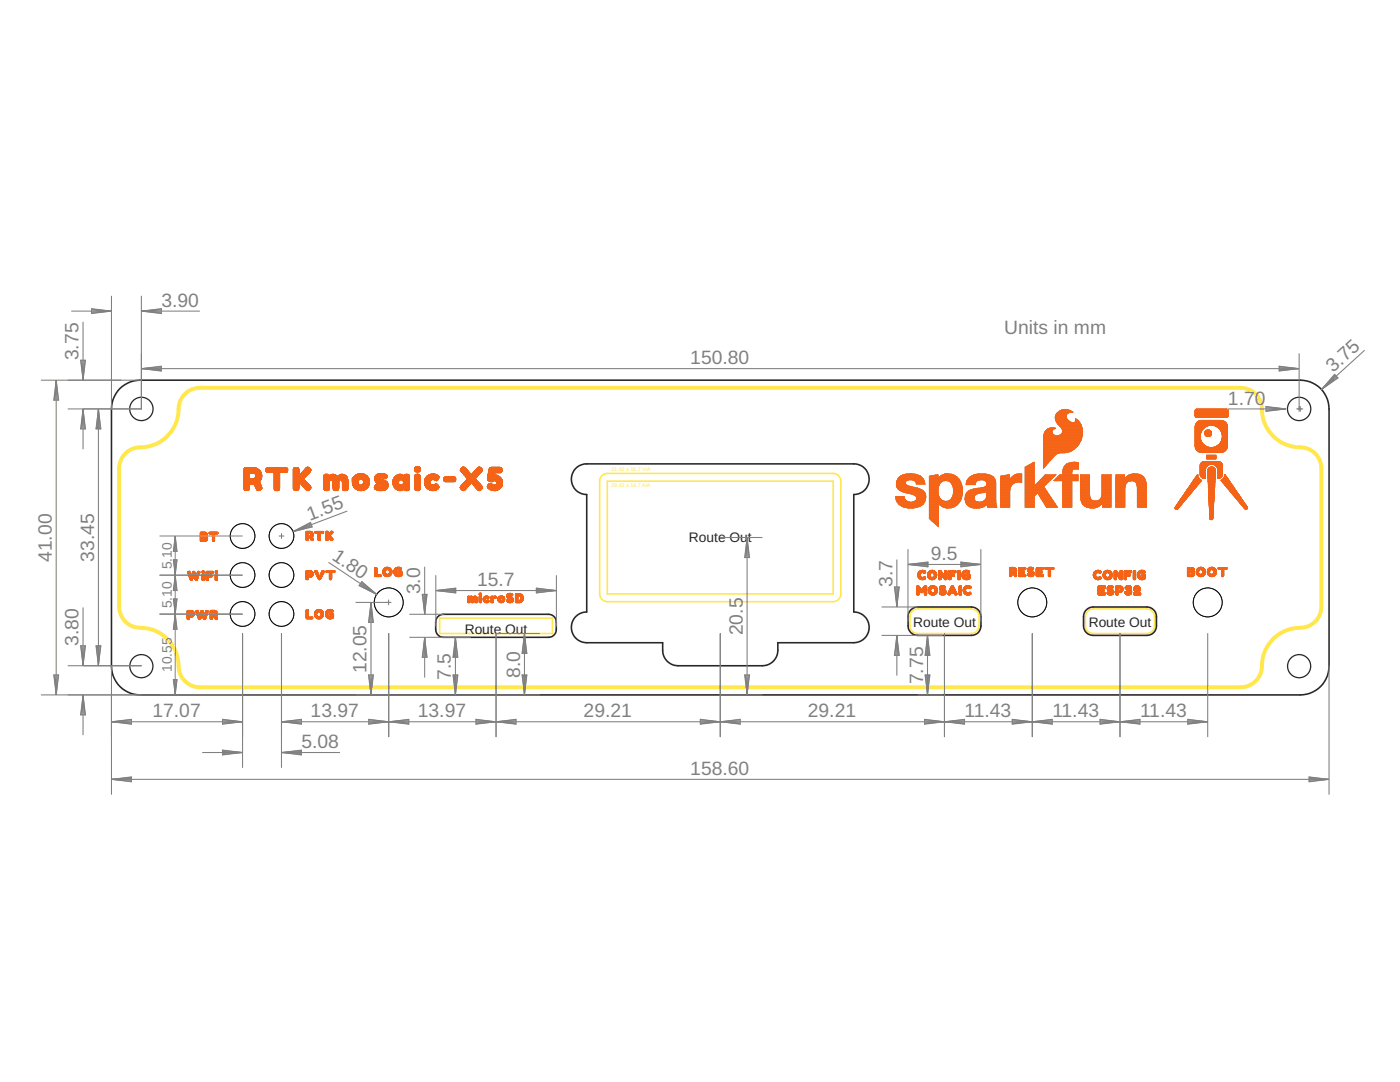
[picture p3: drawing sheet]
<svg xmlns="http://www.w3.org/2000/svg" width="279mm" height="216mm" viewBox="0 0 279 216" stroke-linecap="round" stroke-linejoin="round" font-family="sans-serif">
<defs><g id="words">
<g font-size="3.9" fill="#808080">
<text x="32.2" y="61.2">3.90</text>
<text x="15.7" y="71.9" transform="rotate(-90 15.7 71.9)">3.75</text>
<text x="200.4" y="66.7">Units in mm</text>
<text x="137.8" y="72.7">150.80</text>
<text x="266.1" y="74.4" transform="rotate(-42 266.1 74.4)">3.75</text>
<text x="245.1" y="80.7">1.70</text>
<text x="61.8" y="103.9" transform="rotate(-21 61.8 103.9)">1.55</text>
<text x="10.3" y="112.1" transform="rotate(-90 10.3 112.1)">41.00</text>
<text x="18.8" y="112.1" transform="rotate(-90 18.8 112.1)">33.45</text>
<text x="66.1" y="111.5" transform="rotate(34 66.1 111.5)">1.80</text>
<text x="185.8" y="111.7">9.5</text>
<text x="83.9" y="118.6" transform="rotate(-90 83.9 118.6)">3.0</text>
<text x="95.2" y="116.9">15.7</text>
<text x="178.1" y="117.1" transform="rotate(-90 178.1 117.1)">3.7</text>
<text x="15.7" y="128.9" transform="rotate(-90 15.7 128.9)">3.80</text>
<text x="148.2" y="126.8" transform="rotate(-90 148.2 126.8)">20.5</text>
<text x="73.2" y="134.3" transform="rotate(-90 73.2 134.3)">12.05</text>
<text x="90" y="135.6" transform="rotate(-90 90 135.6)">7.5</text>
<text x="103.8" y="135.2" transform="rotate(-90 103.8 135.2)">8.0</text>
<text x="184.2" y="136.5" transform="rotate(-90 184.2 136.5)">7.75</text>
<text x="30.4" y="143.1">17.07</text>
<text x="62" y="143.1">13.97</text>
<text x="83.4" y="143.1">13.97</text>
<text x="116.5" y="143.1">29.21</text>
<text x="161.2" y="143.1">29.21</text>
<text x="192.5" y="143.1">11.43</text>
<text x="210" y="143.1">11.43</text>
<text x="227.5" y="143.1">11.43</text>
<text x="60.2" y="149.3">5.08</text>
<text x="137.8" y="154.6">158.60</text>
</g>
<g font-size="2.8" fill="#808080">
<text x="34.3" y="113.6" transform="rotate(-90 34.3 113.6)">5.10</text>
<text x="34.3" y="121.4" transform="rotate(-90 34.3 121.4)">5.10</text>
<text x="34.3" y="134.1" transform="rotate(-90 34.3 134.1)">10.55</text>
</g>
<g font-size="2.8" fill="#282828">
<text x="137.5" y="108.2">Route Ou</text>
<text x="149.2" y="108.2">t</text>
<text x="182.3" y="125.1">Route Out</text>
<text x="217.3" y="125.1">Route Out</text>
<text x="92.7" y="126.4">Route Out</text>
</g>
<g font-size="1.1" fill="#ffe74c">
<text x="122" y="93.9">31.42 x 16.7 V/A</text>
<text x="122" y="97.2">29.42 x 14.7 A/A</text>
</g>
</g></defs>
<g fill="none" stroke="#f56416" stroke-width=".2">
<path d="M48.7 97.3h1.1M48.7 97.2h1.1M48.7 97.1h1.1M48.7 97h1.1M48.7 96.9h1.1M48.7 96.8h1.1M48.7 96.7h1.1M48.7 96.6h3.3M48.7 96.5h3.2M48.7 96.4l3.2 .1M48.7 96.4h3.2M48.7 96.3h3.1"/>
<path d="M48.7 96.2h3.1M48.7 96.1h3.1M48.7 95.9h3.2M48.7 95.5h3.4M48.7 95.5h3.5M48.7 95.4h1.1M48.7 95.3h1.1M48.7 95.2h1.1M48.7 95.1h1.1M48.7 95h1.1M48.7 94.9h1.1M48.7 94.8h1.1"/>
<path d="M48.7 94.7h1.1M48.7 94.6h1.1M48.7 94.5h1.1M48.7 94.4h3.4M48.7 94.3h3.4M48.7 94.2h3.3M48.7 94.1h3.3M48.7 94l3.3 .1M48.7 94h3.2M48.7 93.9h3.1M48.7 93.8h3M48.7 93.7h3"/>
<path d="M48.7 93.7h2.9M48.7 93.6l2.9 .1M48.7 93.6v3.6M48.7 97.2v.4M48.7 97.5h1.1M48.7 97.4h1.1M48.7 93.6h2.8M48.7 97.6l.1 .2M48.7 97.6h1.1M48.7 93.5l2.7 .1M48.7 93.5h2.6M48.8 93.5h2.4"/>
<path d="M48.8 93.4h2.3M48.8 93.4l-.1 .2M48.8 97.8h.8M48.9 93.4h2M49 97.8h.6M49.1 93.3h1.7M49.1 93.3l-.3 .1M49.6 97.8h-.8M49.7 97.7h-.9M49.7 97.7l-.1 .1M49.8 97.6h-1.1M49.8 97.5h-1.1"/>
<path d="M49.8 94.5v1M49.8 97.3l-.1 .4M49.9 94.5h-1.2M49.9 96.7h-1.2M50 94.4l-1.3 .1M50 94.4l-.2 .1M50 96.6l-.2 .1v.6M50.5 93.3h.3M50.6 94.4l.3 .2M50.7 94.4l1.5 .1M50.7 96.6l.4 .7M50.7 95.5h1.5"/>
<path d="M50.7 96.7h1.3M50.8 96.7h1.2M50.8 96.8h1.2M50.8 93.3l.6 .2M50.8 94.5h1.4M50.8 96.8h1.3M50.8 95.4h1.4M50.9 96.9h1.2M50.9 94.5h1.3M50.9 97h1.2M50.9 97h1.3M50.9 94.6h1.3"/>
<path d="M50.9 94.6l.2 .2v.3M51 97.1h1.2M51 95.3h1.2M51 97.1l1.2 .1M51 94.6h1.2M51 97.2h1.2M51 94.7h1.2M51.1 97.3h1.1M51.1 95.2h1.1M51.1 97.4h1.2M51.1 94.7h1.1M51.1 97.3l.1 .3"/>
<path d="M51.1 95.1h1.1M51.1 95h1.1M51.1 94.9h1.1M51.1 94.8h1.1M51.1 95.1l-.5 .4M51.2 97.5h1M51.2 97.6h1M51.2 97.6v.1M51.2 97.7h.8M51.3 97.8h.6M51.4 97.8h.4M51.4 93.5l.3 .2"/>
<path d="M51.5 97.9h.1M51.7 93.7l.2 .3M51.7 93.7l-.8 .9M51.8 96.1v.2M51.8 96l-3.1 .1M51.8 96.3l.1 .3M51.9 96h-3.2M51.9 95.9h-3.2M51.9 94l.2 .3M51.9 96.6l.2 .3M52 96.6h-3.3M52 95.8l-3.3 .1"/>
<path d="M52 95.8l-.2 .3M52 95.8h-3.3M52 95.7l-3.3 .1M52.1 97.7h-.9M52.1 95.7h-3.4M52.1 94.3l.1 .3M52.1 95.6l-3.4 .1M52.1 96.9l.1 .2M52.1 95.6h-3.4M52.1 95.5l-.1 .3M52.2 97.6l-.7 .3-.3-.2M52.2 94.6v.3"/>
<path d="M52.2 97.1l.1 .3M52.2 95.3l-1.3 .1M52.2 95.2h-1.2M52.2 95.2l-.1 .3M52.2 97.5h-1.1M52.2 94.9h-1.1M52.2 94.9v.3M52.3 97.4l-1.2 .1M52.3 97.4l-.1 .2M53.1 93.7h4.3M53.1 93.7v.3M53.1 94h4.3"/>
<path d="M53.1 93.9h4.3M53.1 93.8h4.3M53.1 93.6h4.3M53.1 94l.2 .2h.3M53.1 93.5h4.3M53.1 94.1h4.3M53.2 93.5h4.2M53.2 94.1h4.2M53.2 93.4h4.1M53.3 94.2h3.9M53.4 93.4h3.8M53.5 94.2h3.6"/>
<path d="M53.5 93.3l-.3 .1-.1 .3M54.6 94.3h1.2M54.6 94.2l.1 .3v2.9M54.7 94.3h1.1M54.7 94.4h1.1M54.7 97.5h1.1M54.7 97.4h1.1M54.7 97.3h1.1M54.7 97.2h1.1M54.7 97.1h1.1M54.7 97h1.1M54.7 96.9h1.1"/>
<path d="M54.7 96.8h1.1M54.7 96.7h1.1M54.7 96.6h1.1M54.7 96.5h1.1M54.7 96.4h1.1M54.7 96.3h1.1M54.7 96.2h1.1M54.7 96.1h1.1M54.7 96h1.1M54.7 95.9h1.1M54.7 95.8h1.1M54.7 95.7h1.1"/>
<path d="M54.7 95.6h1.1M54.7 95.5h1.1M54.7 95.4h1.1M54.7 95.3h1.1M54.7 95.2h1.1M54.7 95.1h1.1M54.7 95h1.1M54.7 94.9h1.1M54.7 94.8h1.1M54.7 94.7h1.1M54.7 94.6h1.1M54.7 94.5h1.1"/>
<path d="M54.7 97.4l.1 .3M54.8 97.7h.9M54.8 97.7l.2 .2M54.8 97.8h.9M54.9 97.8h.7M55 97.9h.5M55.6 97.8l-.2 .1M55.8 97.6h-1M55.8 97.6h-1.1M55.8 97.6l-.2 .2M55.8 97.2v.4M56.1 94.2l-.3 .1v2.9"/>
<path d="M57.1 93.3l.3 .2v.3M57.4 94.1l-.3 .1M57.4 93.9h-4.3M57.4 93.8v.3M58.5 97.5h1.1M58.5 97.4h1.1M58.5 97.3h1.1M58.5 97.2h1.1M58.5 97.1h1.1M58.5 97h1.1M58.5 96.9h1.1M58.5 96.8h1.1"/>
<path d="M58.5 96.7h1.1M58.5 96.6h1.1M58.5 96.5h1.1M58.5 96.5h1.2M58.5 96.4h1.2M58.5 96.3h1.2M58.5 96.2h1.2M58.5 96.2h2.7M58.5 96.1l2.6 .1M58.5 96.1h2.6M58.5 96l2.5 .1M58.5 96h2.5"/>
<path d="M58.5 95.9h2.4M58.5 95.8h2.3M58.5 95.7l2.2 .1M58.5 95.7h2.2M58.5 95.6l2.1 .1M58.5 95.6h2.1M58.5 95.5h2M58.5 95h2.6M58.5 94.9h2.7M58.5 94.9h1.2M58.5 94.8h1.2M58.5 94.7h1.2"/>
<path d="M58.5 94.6h1.2M58.5 94.5h1.1M58.5 94.4h1.1M58.5 94.3h1.1M58.5 94.2h1.1M58.5 94.1h1.1M58.5 94h1.1M58.5 93.9h1.1M58.5 93.8h1.1M58.5 93.7h1.1M58.5 93.6h1.1M58.6 97.5h1"/>
<path d="M58.6 93.6h1M58.6 97.6h1M58.6 93.5h1M58.6 93.4l1 .1M58.7 93.4h.8M58.7 93.4l.7-.1 .2 .2M58.7 93.4l-.2 .2v3.9l.2 .2M58.7 97.7l.3 .1M58.7 97.8h.8M58.8 93.3h.6M59 97.8h.1M59.5 97.7h-.8"/>
<path d="M59.6 93.5v.2M59.6 97.6l-.6 .2M59.6 97.4h-1.1M59.6 93.7l.1 1M59.6 97.3v.3M59.7 96.4l-.1 .9M59.7 96.4v-.3l1.3 1.5M59.8 96.2l1.4 .1M59.8 96.3h1.5M59.9 96.3l1.4 .1M59.9 96.4h1.5M60 96.4l1.4 .1"/>
<path d="M60 96.5h1.4M60 96.5l1.5 .1M60.1 94.5h1.5M60.1 96.6h1.5M60.2 96.7h1.5M60.2 94.4h1.5M60.3 96.8h1.5M60.3 96.8l1.5 .1M60.3 96.9h1.5M60.4 94.2h1.4M60.4 96.9l1.5 .1M60.4 97h1.5"/>
<path d="M60.5 97h1.4M60.5 94.1h1.4M60.5 97.1h1.5M60.6 95.5h-2.1M60.6 97.1l1.4 .1M60.6 97.2h1.4M60.6 95.4l-2.1 .1M60.7 95.4h-2.2M60.7 93.8h1.3M60.7 97.3h1.3M60.7 95.3l-2.2 .1M60.7 95.3l-.2 .2 1 1.1"/>
<path d="M60.8 97.4h1.2M60.8 95.3h-2.3M60.8 93.7h1.2M60.8 95.2h-2.3M60.9 97.5h1.1M60.9 95.2h-2.4M60.9 93.6h1.1M60.9 97.5h1M60.9 93.5l1 .1M61 97.6h.9M61 95.1l-2.5 .1M61 93.5l-1.3 1.5v-.3"/>
<path d="M61 97.6l.2 .2M61 93.5h.9M61 95.1h-2.5M61 93.5h.8M61 95l-2.5 .1M61.1 97.7h.7M61.1 93.4h.7M61.1 93.3l.6 .1M61.2 97.8h.5M61.2 93.3h.5M61.2 94.9h-1.5M61.2 97.8h.4"/>
<path d="M61.2 97.8l.3 .1M61.2 93.3h.4M61.3 94.8l-1.5 .1M61.3 94.8h-1.5M61.3 94.7l-1.4 .1M61.4 97.9h.1M61.4 94.7h-1.5M61.4 94.6l-1.4 .1M61.4 93.2l.6 .4M61.4 93.2l-.4 .3M61.4 93.2h.1M61.5 97.9h.1"/>
<path d="M61.5 94.6h-1.5M61.5 94.6l-.8 .7M61.5 96.6l.3 .3M61.6 94.4l-1.5 .1M61.7 94.4h-1.5M61.7 94.3l-.2 .3M61.8 94.3h-1.5M61.8 97.7l-.3 .2M61.8 94.2l-1.5 .1M61.8 96.9l.2 .3M61.9 97.6h-.9M61.9 94.2l-.2 .1"/>
<path d="M61.9 94.1l-1.5 .1M61.9 94.1h-1.4M62 94h-1.5M62 93.9l-1.4 .1M62 93.6v.3M62 97.5l-.2 .2M62 97.4l-1.2 .1M62 93.9h-1.4M62 93.9l-.1 .3M62 97.2v.3M64.6 97.5h1.1M64.6 97.4h1.1"/>
<path d="M64.6 97.3h1.1M64.6 97.2h1.1M64.6 97.1h1.1M64.6 97h1.1M64.6 96.9h1.1M64.6 96.8h1.1M64.6 96.7h1.1M64.6 96.6h1.1M64.6 96.5h1.1M64.6 96.4h1.1M64.6 96.3h1.1M64.6 96.2h1.1"/>
<path d="M64.6 96.1h1.1M64.6 96h1.2M64.6 95.7h4.8M64.6 95.6h4.8M64.6 95.5h4.8M64.6 95.5h4.7M64.6 95.4h4.7M64.6 95.3l4.7 .1M64.6 95.3h4.7M64.6 95.2h4.7M64.6 95.2h4.6M64.6 95.1h4.6"/>
<path d="M64.6 95l2.7 .1M64.6 95h2.7M64.6 95.1v2.2M64.6 97.3l.1 .4M64.7 97.5h1M64.7 95h1M64.7 97.7l.1 .2M64.7 97.7h1M64.7 94.9h1M64.7 94.8h.9M64.7 94.8l-.1 .3M64.7 97.7h.9"/>
<path d="M64.8 97.8h.7M64.8 94.7h.8M64.8 97.9h.4M64.9 94.7h.5M65 94.6l-.3 .2M65 97.9h.4M65.2 97.9h.1M65.4 94.6l.2 .1M65.6 97.8h-.8M65.6 94.7l.1 .4 .3-.3M65.7 97.6h-1M65.7 97.6l-.1 .2-.4 .1"/>
<path d="M65.7 96.3v1.3M65.8 96l-1.2 .1M65.8 95.9h-1.2M65.8 95h1.4M65.8 94.9h1.4M65.9 94.9h1.2M65.9 95.8l-1.3 .1M65.9 94.8h1.1M66 95.8h-1.4M66 95.8l-.2 .1-.1 .4M66 94.8h1M66.1 94.7h.8"/>
<path d="M66.2 94.7h.4M66.2 94.7l.9 .2M66.2 94.7l-.2 .1M66.3 95.8l.2 .2M66.3 95.8h1.5M66.3 95.8h1.4M66.4 95.9h1.3M66.5 96.1h1.1M66.5 96h1.1M66.5 96v.4M66.5 97.3h1.1M66.5 97.2h1.1"/>
<path d="M66.5 97.1h1.1M66.5 97h1.1M66.5 96.9h1.1M66.5 96.8h1.1M66.5 96.7h1.1M66.5 96.6h1.1M66.5 96.5h1.1M66.5 96.4h1.1M66.5 96.3h1.1M66.5 96.2h1.1M66.5 96.4v.9M66.5 97.3v.3"/>
<path d="M66.5 97.6h1.1M66.5 97.5h1.1M66.5 97.4h1.1M66.5 97.6l.2 .2M66.5 97.7h1M66.6 97.8h.9M66.7 97.8h.7M66.7 97.8l.7 .1M66.9 97.9h.3M67.4 95.1h1.8M67.4 95h1.7M67.5 97.7h-.9"/>
<path d="M67.5 95h1.5M67.6 97.6l-.2 .3M67.6 97.5l-1.1 .1M67.6 94.9h1.4M67.6 97.3v.3M67.6 96v1.3M67.6 96h-1.1M67.7 94.8h1.2M67.8 95.8l-.2 .2M67.8 95.8l.3-.1 .2 .2M67.8 94.8h1M67.8 94.8l-.5 .3-.2-.2"/>
<path d="M67.9 94.7h.8M68.1 94.7h.4M68.1 95.8h1.3M68.1 94.6l-.3 .2M68.2 95.8h1.2M68.2 95.9h1.2M68.3 96h1.1M68.3 95.9h1.1M68.3 95.9v.4M68.3 96.1h1.1M68.3 96.2h1.1M68.3 97.5h1.1"/>
<path d="M68.3 97.4h1.1M68.3 97.3h1.1M68.3 97.2h1.1M68.3 97.1h1.1M68.3 97h1.1M68.3 96.9h1.1M68.3 96.8h1.1M68.3 96.7h1.1M68.3 96.6h1.1M68.3 96.5h1.1M68.3 96.4h1.1M68.3 96.3h1.1"/>
<path d="M68.3 96.3v1M68.3 97.3l.1 .3M68.4 97.6h1M68.4 97.5h1M68.4 97.6l.1 .2M68.4 97.7h1M68.4 94.6l.6 .3M68.5 97.8h.7M68.7 97.9h.5M69 94.9l.2 .2M69.2 95.1l.1 .3M69.3 97.8h-.8"/>
<path d="M69.3 95.4l.1 .3M69.4 97.7h-1M69.4 95.7v.3M69.4 95.7l-4.8 .1M69.4 97.7l-.2 .2-.7-.1M69.4 96v.4M69.4 97.4v.3M69.4 96.4v1M70.3 96.2h1.1M70.3 96.1h1.1M70.3 96h1.2M70.3 95.5h3.3"/>
<path d="M70.3 95.4l3.3 .1M70.3 95.4v.7M70.3 96.1v.4M70.3 96.5h1.2M70.3 96.4l1.2 .1M70.3 96.4h1.2M70.3 96.3h1.1M70.3 95.4h3.3M70.3 96.5l.1 .3M70.4 96.6h1.2M70.4 96.7h1.3M70.4 96.7l1.4 .1"/>
<path d="M70.4 95.4h3.1M70.4 96.8h3.2M70.4 96.8l.2 .3M70.4 96.9h3.2M70.4 95.3h3.1M70.5 96.9h3.1M70.5 97h3M70.5 95.2h3M70.6 97.1h2.9M70.6 95.2h2.8M70.6 97.1l.2 .2M70.6 97.2h2.8"/>
<path d="M70.7 97.2h2.7M70.7 95.1h2.6M70.7 97.3h2.6M70.8 97.3h2.5M70.8 97.3l.2 .3M70.8 95h2.5M70.8 97.4h2.5M70.8 95l-.5 .4M70.9 97.4l2.3 .1M70.9 95h2.3M70.9 94.9h2.3M71 94.9h2.1"/>
<path d="M71 97.5h2.1M71 97.6l.3 .1M71 94.8h2M71.1 97.6h1.9M71.1 94.8l-.3 .2M71.1 94.8h1.9M71.2 94.7h1.7M71.2 97.7h1.7M71.3 97.7l.3 .1M71.3 97.7h1.5M71.3 94.7h1.5M71.4 97.8h1.3"/>
<path d="M71.4 94.6h1.3M71.5 96.1h-1.2M71.5 96l-.1 .3 .2 .3M71.5 95.9h-1.2M71.6 95.8h-1.3M71.6 96.6l.2 .2-.5 .9M71.6 97.8h.9M71.6 97.8l.3 .1M71.6 95.7l-1.3 .1M71.6 94.6h.9M71.6 94.6l-.5 .2M71.7 95.7h-1.4"/>
<path d="M71.8 97.9h.5M71.8 95.6l-1.5 .1M71.9 94.5l1 .2M72 94.5l-.4 .1M72.2 96.8h1.4M72.3 96.7h1.4M72.3 95.6l1.4 .1M72.3 95.7h1.4M72.4 96.6h1.3M72.4 95.7h1.3M72.5 96.5h1.2M72.5 95.8h1.2"/>
<path d="M72.5 95.8a.6 .6 0 0 0-1 .2M72.5 95.8a.63 .63 0 0 1-.4 1M72.5 95.9h1.2M72.6 96.4h1.1M72.6 95.9h1.1M72.6 96.3h1.1M72.6 96h1.1M72.6 96.2h1.1M72.6 96.1h1.1M72.9 94.7l.3 .2M73.2 97.5h-2.3M73.2 94.9l.2 .3"/>
<path d="M73.3 97.3l-.4 .4-.7 .2M73.4 95.2l.2 .2M73.5 97l-.2 .3M73.6 95.4l.1 .3M73.6 95.6h-3.3M73.6 96.7l-.1 .3M73.7 95.7v.4M73.7 96.5h-1.2M73.7 96.4l-.1 .3M73.7 96.1v.3M74.7 97.3h2.6M74.7 97.3l.1 .3"/>
<path d="M74.7 97.4h2.6M74.7 97.2h2.7M74.8 97.5h2.4M74.8 97.1h2.6M74.8 97h2.6M74.8 95.6l1.1 .1M74.8 95.6h1M74.8 95.5h1M74.8 97.6l.9 .3M74.8 95.5v.3M74.8 97h1.1M74.8 95.8h1.8"/>
<path d="M74.8 95.7l1.6 .1M74.8 95.7h1.3M74.8 95.2h2.4M74.8 95.2v.3M74.8 97.6h2.3M74.8 97h1M74.8 95.9h2.1M74.8 95.8l2 .1M74.8 95.8l.2 .3M74.9 95.9h2.1M74.9 95.1h2.4M74.9 96.9h.7"/>
<path d="M74.9 96h2.1M74.9 95h2.4M74.9 97.6h2.2M74.9 96l2.2 .1M74.9 95l-.1 .2M75 96.1h2.2M75 96.8h.5M75 96.1l2.2 .1M75 94.9h2.3M75 96.1l.2 .3 .9 .3M75 96.2h2.3M75.1 97.7h1.9"/>
<path d="M75.1 94.8h2.1M75.1 96.3h2.2M75.1 94.8h2M75.1 94.8l-.2 .2M75.2 97.7h1.7M75.2 96.4h2.2M75.2 94.7h1.9M75.2 97.8h1.6M75.3 96.4l2.1 .1M75.3 94.7h1.7M75.3 96.7l.3 .2M75.3 96.5h2.1"/>
<path d="M75.4 96.8h-.4l-.3 .5M75.4 94.6h1.5M75.4 94.6l-.3 .2M75.4 96.5h2M75.4 97.8h1.2M75.6 96.6h1.8M75.6 97.9h.8M75.6 94.6h1M75.7 96.6h1.7M75.8 96.7h1.6M75.8 95.4l-1 .1M76 95.4h-1.2"/>
<path d="M76 94.5l1.1 .2M76.1 96.7h1.3M76.1 94.5l-.7 .1M76.1 96.7l.3 .1-.1 .2-.7-.1M76.2 97h1.2M76.2 96.8h1.2M76.4 96.9h1M76.4 95.4l-.6 .1 .1 .1 1 .3M76.4 95.4l.4 .1M76.4 95.4h.7M76.6 95.4h.4M76.9 95.9l.2 .2"/>
<path d="M77.1 94.7l.2 .2M77.1 95.3l-2.3 .1M77.1 96.1l.2 .2M77.2 95.3h-2.4M77.2 95.2h-2.4M77.2 95.2l-.2 .3h-.3M77.3 97.4l-2.5 .1M77.3 95.1l-2.5 .1M77.3 95l-2.4 .1M77.3 94.9l-2.4 .1M77.3 94.9l-.1 .3M77.3 96.3l.1 .3"/>
<path d="M77.4 97.2l-2.7 .1M77.4 97.3a1.08 1.08 0 0 1-1 .6M77.4 96.9l-1.1 .1M77.4 96.9v.4M77.4 96.6v.3M78.4 96.4h1.1M78.4 96.3h1.1M78.4 96.2h1.1M78.4 96h1.2M78.4 96.3v.3M78.4 96.5l1.2 .1M78.4 96.5h1.1"/>
<path d="M78.4 96.6h1.2M78.4 95.9h1.3M78.4 96.6l.1 .3M78.5 96.7h1.3M78.5 96.8h3.2M78.5 96.7l1.3 .1M78.5 95.7h3.2M78.5 96.9h3.2M78.5 96.9l.2 .3M78.6 97h3.1M78.6 95.5h3.1M78.6 97.1h3.1"/>
<path d="M78.6 95.4h3.1M78.6 95.4l-.2 .9M78.7 97.1h3M78.7 95.4h3M78.7 97.2h3M78.7 95.3h3M78.7 97.2l.2 .3M78.7 95.2h3M78.8 97.3h2.9M78.8 95.2h2.9M78.8 97.4h2.9M78.8 95.1h2.9"/>
<path d="M78.9 97.4h2.8M78.9 95.1h2.8M78.9 97.5h2.8M78.9 97.5l.3 .2M79 95h2.7M79 97.5h2.7M79 97.6h2.7M79.1 94.9h1.4M79.1 94.9l-.5 .5M79.2 97.7h1.3M79.2 97.7l.6 .2M79.2 97.7h1.2"/>
<path d="M79.2 94.8h1.2M79.3 97.8h1.1M79.3 94.8h1M79.4 94.7h.9M79.4 97.8h.8M79.5 96.5l.1 .1M79.5 96.2v.3M79.5 96.1l-1.1 .1M79.5 96.1h-1.1M79.6 96h-1.2M79.6 97.9h.5M79.6 95.9h-1.2"/>
<path d="M79.6 94.7h.5M79.6 95.9l-.1 .3M79.7 94.6l-.6 .3M79.7 95.8l-1.3 .1M79.8 95.8h-1.3M79.9 95.7l-1.4 .1M80 94.6l.3 .1M80.1 95.7h1.6M80.2 95.7l.4 .5M80.2 95.7h-.3l-.3 .2M80.3 96.8h1.4M80.3 95.8h1.4"/>
<path d="M80.3 96.7h1.4M80.3 94.7l.3 .3M80.4 96.6h1.3M80.4 95.9h1.3M80.4 97.8l-.3 .1M80.4 97.8l.2-.2 .2 .2M80.5 96.6h1.2M80.5 96h1.2M80.5 96.6l-.3 .2-.6-.2M80.5 96.5h1.2M80.5 96.4h1.2M80.5 96.1h1.2"/>
<path d="M80.5 96.2h1.2M80.6 97.6h-1.5M80.6 96.3h1.1M80.6 96.2h1.1M80.6 96.2l-.1 .4M80.6 95l-.4 .7M80.6 97.6h1.1M80.6 94.9h1.1M80.7 94.8h1M80.7 94.8h.9M80.7 94.7l-.1 .3M80.8 94.7h.7"/>
<path d="M80.8 97.8l.2 .1M80.8 97.8h.7M81 94.7h.4M81.4 94.7l.2 .1 .1 .3M81.4 94.7h-.7M81.6 97.8h-.9M81.6 97.7l-.2 .2h-.5M81.6 97.7h-.9M81.7 97.7h-1M81.7 95.6l-3.2 .1M81.7 95.6h-3.2M81.7 95.5l-3.2 .1"/>
<path d="M81.7 97.4l-.1 .3M81.7 95.1v2.3M82.8 97.6h1M82.8 97.5h1.1M82.8 97.4h1.1M82.8 97.3h1.1M82.8 97.2h1.1M82.8 97.1h1.1M82.8 97h1.1M82.8 96.9h1.1M82.8 96.8h1.1M82.8 96.7h1.1"/>
<path d="M82.8 96.6h1.1M82.8 96.5h1.1M82.8 96.4h1.1M82.8 96.3h1.1M82.8 96.2h1.1M82.8 96.1h1.1M82.8 96h1.1M82.8 95.9h1.1M82.8 95.8h1.1M82.8 95.7h1.1M82.8 95.6h1.1M82.8 95.5h1.1"/>
<path d="M82.8 95.4h1.1M82.8 95.3h1.1M82.8 95.2h1M82.8 95.1h1M82.8 95h1M82.8 94.9l1 .1M82.8 94.9h1M82.8 93.9h1M82.8 93.8h1M82.8 93.8h1.1M82.8 93.7h1.1M82.8 93.6h1.1"/>
<path d="M82.8 93.5h1.1M82.8 93.6v.3M82.8 95.2v2.2M82.8 97.4l.2 .5 .7-.1 .2-.2M82.8 93.9l.2 .2h.7M82.8 97.7h1M82.8 94.8l1 .1M82.8 93.4h1M82.8 93.3l1 .1M82.8 93.3h1M82.8 94.9l.2-.2 .4-.1 .3 .1 .1 .3M82.8 94.9v.3"/>
<path d="M82.8 93.3v.3M82.8 94h1M82.8 94.8h1M82.9 97.8h.9M82.9 94.8h.8M82.9 94h.9M82.9 93.2h.8M82.9 94.7h.8M82.9 94.1h.9M83 97.8h.7M83 93.2h.6M83 97.9h.5"/>
<path d="M83.1 94.7h.4M83.2 93.1h.3M83.7 93.2l.2 .3M83.7 93.2l-.7-.1-.2 .2M83.8 95l.1 .3M83.9 93.8l-.2 .3h-.7M83.9 93.5v.3M83.9 95.3v2.3M84.7 96.4h1.1M84.7 96.3h1.1M84.7 96.2h1.1M84.7 96.1h1.2"/>
<path d="M84.7 96h1.2M84.7 96.1l.1 .7M84.8 96.5l1.1 .1M84.8 96.5h1M84.8 95.9h1.1M84.8 96.7h1.3M84.8 96.6h1.2M84.8 96.6h1.1M84.8 95.8l-.1 .3M84.8 96.8h2.6M84.8 96.7l1.4 .1M84.8 96.8l.1 .3"/>
<path d="M84.8 95.7h2.6M84.8 96.8l2.6 .1M84.9 96.9h2.6M84.9 95.5l-.1 .3M84.9 97h2.6M84.9 97.1h2.7M84.9 97.1l.2 .2M85 95.4h2.6M85 97.1l2.6 .1M85 97.2h2.6M85 95.2h2.6M85.1 95.2l-.2 .3"/>
<path d="M85.1 97.3h2.5M85.1 95.2h2.5M85.1 97.3l.3 .3M85.2 95.1h2.4M85.2 97.4h2.3M85.2 95.1h2.3M85.2 95h2.3M85.3 95h2.2M85.4 97.5h2M85.4 94.9h2M85.4 97.6l.3 .1M85.4 97.6h2"/>
<path d="M85.5 97.6h1.8M85.5 94.8h1.8M85.6 97.7h1.6M85.6 94.8h1.6M85.7 97.7h1.4M85.7 97.7l.3 .1M85.7 94.7h1.4M85.8 97.8h1.3M85.8 96.2v.3M85.8 96.5l.3 .2h.6M85.9 94.7h1.1M85.9 94.7l-.8 .5"/>
<path d="M85.9 96.1h-1.2M85.9 95.9l-.1 .3M85.9 95.9a.84 .84 0 0 1 1.2 0M86 97.8h.9M86 97.8l.3 .1M86 94.6h.8M86 95.8l-1.2 .1M86.1 95.8h-1.3M86.1 97.9h.6M86.2 95.7l-1.4 .1M86.2 94.6l-.3 .1M86.5 94.6l.6 .1 .5 .4"/>
<path d="M86.6 96.8h.7M86.6 95.7h.8M86.7 96.7h.6M86.7 95.8h.6M86.8 96.6h.4M86.8 95.8h.5M86.9 96.6h.3M86.9 97.8l-.3 .1M87 96.6h.1M87 95.9h.2M87.1 95.9h.1M87.2 97.7l-.3 .1"/>
<path d="M87.2 96.6l.3 .3M87.2 96.6l-.2-.1-.3 .2M87.4 95.7h-2.6M87.5 95.6h-2.7M87.5 96.9l.1 .3M87.5 97.5h-2.2M87.5 95.5l-2.6 .1M87.5 97.5l-.3 .2M87.5 95.5h-2.6M87.5 95.4l-2.6 .1M87.5 95.4l-.4 .5M87.6 95.4h-2.7"/>
<path d="M87.6 95.3h-2.6M87.6 95.1l-.1 .3M87.6 97.2l-.1 .3M88.6 95.7h2.3M88.6 95.6h2.3M88.6 95.6v.3M88.6 95.9h2.3M88.6 95.8h2.3M88.6 95.5h2.3M88.6 95.4l2.3 .1M88.6 95.4h2.3M88.6 95.3l2.3 .1"/>
<path d="M88.6 95.3h2.3M88.6 95.3v.3M88.6 95.9l.2 .2M88.6 96h2.3M88.7 96h2.1M88.7 95.2h2.1M88.8 96.1h2M88.8 95.2h2M88.8 95.2h1.8M88.9 95.2l-.3 .1M89.2 95.1l-.3 .1M90.5 95.1l.3 .1 .1 .3"/>
<path d="M90.8 96.1h-.3M90.9 95.8h-2.3M90.9 95.8l-.1 .3M90.9 95.5v.3M91.8 97.3h1.4M91.8 97.3l.1 .2M91.9 97.3h1.3M91.9 93.8l1.4 .1M91.9 93.8h1.3M91.9 93.8l.1 .3M91.9 93.9h1.4M91.9 93.7l1.3 .1"/>
<path d="M91.9 93.7h1.3M91.9 97.4h1.2M91.9 93.6h1.2M91.9 93.9h1.5M91.9 93.6v.2M91.9 94h1.5M91.9 93.5l1.1 .1M91.9 97.5l.6 .4M92 97h1.4M92 97l-.2 .3M92 94l1.5 .1M92 93.5h1"/>
<path d="M92 97.6h.9M92 94.1h1.5M92 94.1l.3 .2M92 93.5h.9M92.1 97.6h.8M92.1 94.1l1.5 .1M92.1 93.4h.8M92.1 96.9h1.5M92.1 97.7h.7M92.1 94.2h1.5M92.1 93.4h.7M92.2 97.7h.6"/>
<path d="M92.2 94.2l1.4 .1M92.2 93.3h.6M92.2 94.3h1.5M92.2 96.7h1.5M92.2 93.3l-.3 .3M92.2 96.8l-.2 .2M92.3 94.3l1.4 .1M92.3 93.3h.5M92.3 94.3l.8 1M92.3 94.4h1.5M92.3 97.8h.3M92.3 94.4l1.5 .1"/>
<path d="M92.4 93.2h.2M92.4 94.5h1.5M92.4 97.9h.2M92.4 94.5l1.5 .1M92.5 94.6h1.4M92.5 94.6l1.5 .1M92.5 97.9h.1M92.6 94.7h3M92.6 96.4h3M92.6 96.3h2.9M92.6 94.7l2.9 .1M92.6 94.8h2.9"/>
<path d="M92.7 96.2l2.8 .1M92.7 94.8h2.8M92.7 96.2h2.7M92.7 93.3l.3 .2M92.7 93.3l-.2-.1-.3 .1M92.8 96.2h2.6M92.8 97.8h-.6M92.8 97.8l-.3 .1M92.8 97.8l1.3-1.5 1.3 1.5 .2 .1M92.8 96.1h2.5M92.8 94.9h2.6M92.8 95h2.5"/>
<path d="M92.9 96.1h2.4M92.9 95h2.4M92.9 96h2.3M92.9 95.9h2.3M92.9 95.1h2.3M93 97.5l-1 .1M93 95.9h2.1M93 95.2h2.1M93 93.5l1.1 1.2 1-1.1M93 97.5h-1.1M93.1 95.8h2M93.1 95.8h1.9"/>
<path d="M93.1 95.3l.2 .3M93.1 97.4h-1.2M93.1 95.3h1.9M93.2 95.7h1.8M93.2 95.4h1.8M93.2 95.7h1.7M93.2 95.4h1.7M93.2 95.5h1.7M93.3 97.2l-1.4 .1M93.3 95.6h1.6M93.3 97.2h-1.4M93.3 95.6l-1.1 1.2"/>
<path d="M93.3 97.1l-1.4 .1M93.4 97.1h-1.5M93.5 97h-1.5M93.5 96.9l-1.5 .1M93.6 96.8l-1.5 .1M93.6 96.8h-1.4M93.7 96.7h-1.5M93.8 96.6h-1.5M93.8 96.6h-1.4M93.9 96.5h-1.5M93.9 96.5h-1.4M93.9 96.4l-1.4 .1"/>
<path d="M94 96.4h-1.5M94.1 96.4h1.5M94.2 96.4h1.5M94.2 96.5h1.5M94.3 96.5h1.5M94.3 96.6h1.5M94.4 96.6h1.4M94.4 96.7h1.5M94.4 94.4h1.5M94.5 96.8h1.5M94.6 96.8l1.4 .1M94.6 94.2h1.4"/>
<path d="M94.6 96.9h1.5M94.6 96.9l1.5 .1M94.7 97h1.5M94.7 94.1h1.4M94.7 97.1h1.5M94.8 97.1l1.4 .1M94.8 95.5h-1.5M94.8 97.2h1.4M94.9 97.2l1.4 .1M94.9 93.9h1.3M94.9 93.8h1.4M94.9 97.3h1.3"/>
<path d="M94.9 93.8h1.3M95 97.3h1.2M95 93.7h1.2M95 97.4h1.2M95 93.6h1.2M95.1 97.4h1.1M95.1 95.3h-2M95.1 93.6h1.1M95.1 97.5h1.1M95.1 93.6l.5-.4 .6 .4M95.2 93.5h.9M95.2 97.6h.9"/>
<path d="M95.2 95.1h-2.3M95.2 93.4h.9M95.3 93.3l.7 .1M95.3 93.3h.6M95.4 97.8h.5M95.4 94.9h-2.6M95.4 93.3h.5M95.5 97.8h.3M95.5 93.2h.2M95.6 97.9h.1M95.6 94.6l-1.5 .1M95.7 94.6h-1.5"/>
<path d="M95.7 94.5l-1.4 .1M95.8 94.5h-1.5M95.8 94.4l-1.5 .1M95.9 94.4h-1.5M95.9 94.3l-1.1 1.2 1.3 1.5M95.9 94.3h-1.5M96 97.7h-.7M96 94.2l-1.5 .1M96.1 94.1l-1.5 .1M96.1 94.1h-1.5M96.1 97l.2 .3M96.2 97.5l-1 .1"/>
<path d="M96.2 94h-1.5M96.2 93.6l.1 .2M96.2 93.9l-1.4 .1M96.2 93.9h-1.4M96.3 97.3l-.4 .5-.3 .1M96.3 93.8l-.4 .5M97.2 97.1l.2 .3M97.3 97.1h2.8M97.3 97h2.8M97.3 97.2h2.7M97.3 96.9h2.9M97.3 95.6l2.8 .1"/>
<path d="M97.3 95.6h2.8M97.3 95.6l.1 .2M97.3 95.7l2.9 .1M97.3 95.7h2.9M97.3 95.5l2.8 .1M97.3 95.5h2.7M97.3 95.4l2.7 .1M97.3 96.8l-.1 .3M97.3 95.8h2.9M97.3 95.4h2.7M97.3 95.3l2.6 .1M97.3 95.3h2.6"/>
<path d="M97.3 95.2h2.5M97.3 95.4v.2M97.4 97.3h2.5M97.4 95.8h2.8M97.4 95.2h2.4M97.4 95.1l2.4 .1M97.4 95.1h2.3M97.4 95.1h2.2M97.4 95.8l.6 .3M97.4 97.4h2.5M97.4 95h2.1M97.4 94.9l2 .1"/>
<path d="M97.4 94.9h1.9M97.4 95l-.1 .4M97.4 97.4l.2 .2M97.4 96.8h1M97.4 94.8l1.9 .1M97.4 94.8h1.6M97.4 94.8h1.2M97.4 95.9h2.8M97.4 94.7h1.2M97.4 94.6h1.2M97.5 96.7h.8M97.5 94.5h1.1"/>
<path d="M97.5 97.4h2.3M97.5 95.9h1.2M97.5 97.5h2.3M97.5 96.6h.8M97.5 93.9h2.7M97.6 96.6h.6M97.6 93.8h2.6M97.6 93.8l-.2 1.2M97.6 96.6h.5M97.6 96h.8M97.6 93.7h2.6M97.6 93.6h2.6"/>
<path d="M97.6 96.6l.2-.1 .3 .1M97.6 96.6l-.3 .2M97.6 97.6h2.1M97.6 97.6l1 .3M97.7 96h.7M97.7 93.5h2.4M97.7 97.6h1.9M97.7 96.5h.3M97.7 93.4h2.4M97.8 96.1h.5M97.8 93.4h2.3M97.8 93.3l-.2 .5"/>
<path d="M97.8 97.7h1.7M97.8 96.5h.1M97.9 93.3h2.2M97.9 97.7h1.5M97.9 96.1h.1M98 96.1l.8-.2 .3 .2 .1 .3M98 97.8h1.3M98 93.3h1.9M98.1 93.2l-.3 .1M98.1 96.6l.3 .2M98.2 97.8h1M98.4 97.9h.6"/>
<path d="M98.6 94.6h-1.2M98.7 94.4h-1.2M98.8 94.3l-.2 .1v.4M98.8 95.9h1.4M98.9 96.8h1.3M98.9 94.8l.6 .2 .5 .4M98.9 96h1.4M99 96h1.3M99.1 96.6h1.1M99.1 96.1h1.2M99.1 96.6h1.2M99.1 96.5h1.2"/>
<path d="M99.1 96.2h1.2M99.1 96.3h1.2M99.2 96.4h1.1M99.2 96.3h1.1M99.2 96.4l-.2 .3-.6 .1M99.5 97.7l-.6 .2M99.7 97.5l-2.1 .1M99.8 97.5l-.3 .2M99.8 93.2l.3 .1M100 97.3h-2.7M100 95.4l.2 .3M100 94.3h-2.5"/>
<path d="M100.1 93.3l.1 .3M100.1 94.2l-2.6 .1M100.1 97.1h-2.9M100.1 94.2h-2.6M100.1 94.1l-2.6 .1M100.1 94.1h-2.6M100.2 94l-2.7 .1M100.2 97l-.4 .5M100.2 95.7l.1 .3M100.2 93.6v.4M100.2 94l-.1 .3h-.3l-2.3 .1M100.2 94h-2.7"/>
<path d="M100.2 96.8l-2.9 .1M100.2 96.8h-2.9M100.2 96.7h-1.2M100.2 96.7v.3M100.3 96v.3M100.3 96.4l-1.2 .1M100.3 96.3l-.1 .4M178.8 99.1h1.6M178.8 99.3h1.7M178.8 99.2h1.6M178.8 99.5h1.7M178.8 99.4h1.7"/>
<path d="M178.8 99.6h1.8M178.8 99.5h1.8M178.8 99.7h1.9M178.9 99.8h1.8M178.9 96.7h1.9M178.9 96.6h1.8M178.9 99.9h1.9M178.9 96.8h2.1M178.9 96.8h2M178.9 96.5h1.8M178.9 96.4h1.8M178.9 100h2.1"/>
<path d="M178.9 97h2.5M178.9 96.9h2.3M178.9 96.3h1.8M178.9 96.2h1.8M179 97.1h2.8M179 96.2h1.7M179 96.1h1.7M179 96h1.8M179 97.2h3.2M179 97.3h3.5M179 95.9h1.9M179.1 97.3h3.8"/>
<path d="M179.1 95.8h2M179.1 97.3l.2 .3M179.1 95.7h2.4M179.1 97.4h4.1M179.1 95.7h5.2M179.2 95.6h5M179.2 97.5h4.3M179.2 95.5h5M179.3 97.6h4.4M179.3 97.6l.6 .4 1.1 .4M179.3 95.4h4.8M179.4 97.7h4.5"/>
<path d="M179.4 95.3h4.6M179.5 97.8h4.5M179.5 95.2h4.5M179.6 97.9h4.5M179.6 95.1h4.2M179.7 95.1h4M179.7 97.9h4.5M179.8 95h3.8M179.9 98h4.4M180 94.9h3.4M180.1 98.1h4.3M180.1 94.8h3.2"/>
<path d="M180.3 98.2h4.2M180.4 94.7h2.6M180.5 99.4l-.1-.3h-1.6v.6l.5 .9M180.5 99.4l.2 .4M180.6 98.3h3.9M180.7 94.6h2M180.7 96.3a.88 .88 0 0 0 .9 .7l1.9 .5M180.7 99.8a1.66 1.66 0 0 0 2.1 .1M180.7 96.2v.1M180.9 95.9a1.48 1.48 0 0 1 2 .5M180.9 95.9l-.2 .3M181 98.4h.4"/>
<path d="M181 98.4h3.6M181.4 98.4h3.2M181.4 98.4l1.3 .5M181.5 94.5h.4M181.8 95.7h2.5M181.8 98.5h2.9M182.1 98.6h2.6M182.3 95.8h2.1M182.3 98.7h2.4M182.5 95.9h1.9M182.5 98.8h2.2M182.6 96h1.8"/>
<path d="M182.6 100h2M182.7 98.9h2M182.7 98.9l.1 .1M182.7 96.1h1.8M182.8 99.9h1.8M182.8 96.2h1.7M182.8 99h1.9M182.8 99.8h1.9M182.8 96.3h1.7M182.8 99l.1 .2M182.9 99h1.9M182.9 96.4v.2h1.7a2.44 2.44 0 0 0-2.9-2.1 2.27 2.27 0 0 0-2.8 2.5l.2 .3"/>
<path d="M182.9 96.4h1.7M182.9 99.7h1.8M182.9 96.5h1.7M182.9 99.8l-.1 .1M182.9 99.6h1.8M182.9 99.1h1.9M182.9 99.5h1.8M182.9 99.2l.1 .2M183 99.5h1.7M183 99.3h1.7M183 99.2h1.8M183 99.4h1.7"/>
<path d="M183 99.4l-.1 .4M183.5 97.5l.6 .4M184.1 97.9l.3 .2M184.4 98.1l.2 .3M184.6 98.4l.2 .7M184.7 99.7a2.59 2.59 0 0 1-2.9 1.7h-.6a3.3 3.3 0 0 1-1.9-.8M184.8 99.1l-.1 .6M185.5 100h2.8M185.5 99.9h2.6M185.5 99.8h2.5M185.5 99.7h2.4M185.5 99.6h2.2"/>
<path d="M185.5 99.5h2.2M185.5 99.5h2.1M185.5 99.4h2M185.5 99.3h2M185.5 99.2h2M185.5 99.1h1.9M185.5 99h1.9M185.5 99h1.8M185.5 98.9h1.8M185.5 98.8h1.8M185.5 98.7h1.8M185.5 98.6h1.8"/>
<path d="M185.5 98.5h1.7M185.5 98.4h1.7M185.5 98.3h1.7M185.5 98.2h1.7M185.5 98.1h1.7M185.5 98h1.7M185.5 97.9h1.7M185.5 97.8h1.7M185.5 97.7h1.7M185.5 97.6h1.7M185.5 97.5h1.7M185.5 97.4h1.7"/>
<path d="M185.5 97.3h1.8M185.5 97.2h1.8M185.5 97.1h1.8M185.5 97h1.8M185.5 96.9h1.9M185.5 96.8h1.9M185.5 96.7h2M185.5 96.6h2M185.5 96.5h2.1M185.5 96.4h2.1M185.5 96.3h2.2M185.5 96.2h2.3"/>
<path d="M185.5 96.2h2.4M185.5 96.1h2.5M185.5 96h2.7M185.5 95.9h3.1M185.5 95.8h6M185.5 95.7h6M185.5 95.7h5.9M185.5 95.6h5.8M185.5 95.5h1.7M185.5 95.4h1.7M185.5 95.3h1.7M185.5 95.2h1.7"/>
<path d="M185.5 95.1h1.7M185.8 95h1.4M186.3 94.9h.9M186.7 94.8h.5M186.8 94.8l-1.3 .2v8.5M186.8 94.8l.4-.1v.8M187.2 95.5v.1M187.2 97.6l.1 1.1 .2 .7M187.3 95.5h4M187.3 97.2l-.1 .4M187.3 95.4h3.9M187.4 95.3h3.7"/>
<path d="M187.4 95.3l-.2 .2M187.4 95.3a2.69 2.69 0 0 1 4.3 .8M187.5 95.2h3.5M187.5 95.1h3.4M187.5 99.4l.2 .3M187.6 95.1h3.2M187.7 95h3M187.7 96.3a1.48 1.48 0 0 1 1.6-.3 1.48 1.48 0 0 1 .9 1.2M187.7 96.3l-.4 .9M187.9 94.9h2.6M188 94.8h2.4M188.2 94.7h1.9"/>
<path d="M188.4 94.6h1.5M188.9 95.9h2.7M189 94.5h.2M189.2 100h2.4M189.3 96h2.3M189.4 99.9h2.3M189.5 96.1h2.2M189.6 99.8h2.1M189.6 96.2h2.1M189.7 99.7h2M189.7 96.2h2M189.8 99.6h2"/>
<path d="M189.8 96.3h2M189.8 99.5h2M189.8 96.4h2M189.9 99.5h1.9M189.9 96.5h1.9M190 99.4h1.9M190 96.6h1.9M190 99.4a1.46 1.46 0 0 1-2.3 .3M190 99.3h1.9M190 96.7h1.9M190.1 99.2h1.8M190.1 96.8h1.8"/>
<path d="M190.1 99.1h1.8M190.1 99.1l1.6 .8M190.1 99.1l-.1 .3M190.1 99h1.9M190.1 96.9h1.9M190.2 99h1.8M190.2 97h1.8M190.2 98.9h1.8M190.2 97.1h1.8M190.2 98.8h1.8M190.2 97.2h1.8M190.2 98.7h1.8"/>
<path d="M190.2 97.3h1.8M190.2 97.2l.1 .4M190.2 98.6h1.8M190.3 98.5h1.8M190.3 98.4h1.8M190.3 97.5h1.8M190.3 97.4h1.7M190.3 98.3h1.8M190.3 98.2h1.8M190.3 98.1h1.8M190.3 97.9h1.8M190.3 97.8h1.8"/>
<path d="M190.3 97.7h1.8M190.3 97.6h1.8M190.3 97.6v.4M190.3 98h1.8M190.3 98l-.2 1.1M191.7 99.9a2.66 2.66 0 0 1-3.8 1.1M191.7 96.1l.3 1.2M192 98.7l-.3 1.2M192 97.3l.1 .7M192.1 98l-.1 .7M192.6 99.7h1.9M192.6 99.6h1.8"/>
<path d="M192.6 99.5h1.8M192.6 99.4h1.8M192.6 99.5l.3 1M192.6 99.8h1.9M192.6 99.3h1.8M192.6 99.2h1.8M192.6 99.1h1.8M192.7 99.9h1.9M192.7 99h1.7M192.7 99h1.8M192.7 99l-.1 .5M192.7 100h1.9"/>
<path d="M192.7 98.9h1.8M192.7 98.8h1.9M192.7 98.7h2M192.8 98.6h2M192.8 98.5h2.2M192.8 98.6l-.1 .4M192.8 96.6h1.8M192.8 96.5h1.8M192.8 96.4h1.8M192.9 96.3h1.8M192.9 96.2h1.8M192.9 96.2l-.1 .5 1.8-.1"/>
<path d="M192.9 96.2h1.9M192.9 98.4h2.8M192.9 96.1h1.9M193 96h1.9M193 95.9h2M193 95.9l-.1 .3M193 95.8h2.3M193.1 98.2h3.5M193.1 95.7h5.5M193.1 98.1h3.7M193.2 95.6h5.3M193.3 98h5.4"/>
<path d="M193.3 95.5h5.2M193.3 95.5l-.3 .4M193.4 95.4h5M193.4 97.9h5.3M193.4 95.3h4.9M193.4 95.3l-.1 .2M193.5 97.9h5.2M193.5 95.2h4.7M193.6 95.1h4.6M193.6 95.1l-.2 .2M193.7 97.8h5M193.8 95.1h4.2"/>
<path d="M193.9 97.7h4.8M193.9 95h4M194.1 94.9h3.6M194.2 97.6h4.5M194.3 94.8h3.2M194.4 99.5l.2 .5M194.4 99.1v.4M194.5 99l-.1 .1M194.5 94.7a4.5 4.5 0 0 1 3.7 .4M194.5 98.9v.1M194.5 94.7l-.9 .4M194.5 94.7h2.8"/>
<path d="M194.6 98.8l-.1 .1M194.6 97.5h4.1M194.6 96.5v.1M194.8 97.5l.3 1M194.9 94.6h2M195 98.6l-.4 .2M195 95.9l-.4 .6M195.1 98.5l-.1 .1M195.2 97.4h3.5M195.2 97.4l-1.2 .3a1.85 1.85 0 0 0-1.2 .9M195.2 98.4l-.1 .1M195.6 95.7l-.6 .2"/>
<path d="M195.9 97.3h2.8M196 97.3l-.8 .1M196 97.3l.2 1M196 95.7l.7 .3M196.2 98.3l-.9 .1h-2.4M196.3 97.3h2.4M196.3 98.3h-.1M196.3 97.3h-.3M196.3 100h2.4M196.4 95.8h2.2M196.5 99.9h2.2M196.5 97.2h2.2"/>
<path d="M196.6 99.8h2.1M196.6 95.9h2M196.6 99.7h2.1M196.7 97.1h2M196.7 99.6h2M196.7 96h2M196.7 99.5h2M196.7 96l.1 .1M196.8 97h1.9M196.8 96.1h1.9M196.8 96.1v.1M196.8 99.5a1.63 1.63 0 0 1-2.2 .5"/>
<path d="M196.8 99.5h1.9M196.8 98.1l-.4 .2h-3.4M196.8 98.1l.1-.1v1.2M196.8 99.4h1.9M196.8 99.3h1.9M196.8 96.9h1.9M196.8 96.2h1.9M196.8 96.2l.1 .2M196.9 99.2h1.8M196.9 96.2h1.8M196.9 99.2l-.1 .3M196.9 99.1h1.8"/>
<path d="M196.9 96.8h1.8M196.9 96.3h1.8M196.9 96.9l-.6 .4M196.9 99h1.8M196.9 98.9h1.8M196.9 98.8h1.8M196.9 98.7h1.8M196.9 98.6h1.8M196.9 98.5h1.8M196.9 98.4h1.8M196.9 98.3h1.8M196.9 98.2h1.8"/>
<path d="M196.9 98.1h1.8M196.9 96.7h1.8M196.9 96.6h1.8M196.9 96.5h1.8M196.9 96.4h1.8M196.9 96.4v.2M196.9 96.6v.3M198.2 95.1l.1 .2M198.3 95.3l.3 .4M198.6 95.7v.2M198.6 95.9l.1 .2M198.7 96.1v.3"/>
<path d="M198.7 96.4v3.5M198.7 99.9v.1M198.7 100l.1 1M199.7 100h1.8M199.7 99.9h1.8M199.7 99.8h1.8M199.7 99.7h1.8M199.7 99.6h1.8M199.7 99.5h1.8M199.7 99.4h1.8M199.7 99.3h1.8M199.7 99.2h1.8"/>
<path d="M199.7 99.1h1.8M199.7 99h1.8M199.7 98.9h1.8M199.7 98.8h1.8M199.7 98.7h1.8M199.7 98.6h1.8M199.7 98.5h1.8M199.7 98.4h1.8M199.7 98.3h1.8M199.7 98.2h1.8M199.7 98.1h1.8M199.7 98h1.8"/>
<path d="M199.7 97.9h1.8M199.7 97.8h1.8M199.7 97.7h1.8M199.7 97.6h1.8M199.7 97.5h1.9M199.7 97.4h1.9M199.7 97.3h1.9M199.7 97.3h2M199.7 97.2h2M199.7 97.1h2M199.7 97h2.1M199.7 96.9h2.1"/>
<path d="M199.7 96.8h2.2M199.7 96.7h2.3M199.7 96.6h2.4M199.7 96.5h2.5M199.7 96.4h2.7M199.7 96.3h2.9M199.7 96.2h3.2M199.7 96.2h4.2M199.7 96.1h4.2M199.7 96h4.2M199.7 95.9h4.2M199.7 95.8h1.7"/>
<path d="M199.7 95.7h1.7M199.7 95.6h1.7M199.7 95.5h1.7M199.7 95.4h1.7M199.7 95.3h1.7M199.7 95.2h1.7M199.7 95.1h1.7M200 95h1.4M200.5 94.9h.9M201 94.8h.4M201.5 95.8h2.4M201.5 95.7h2.4"/>
<path d="M201.6 95.6l-.2 .3v-1.2l-1.7 .3v6.2h1.8l.1-3.7M201.6 95.7h2.3M201.6 95.6h2.3M201.7 95.5h2.2M201.7 97.1l-.1 .4M201.8 95.4h2.1M201.8 95.3h2.1M201.9 95.2h2M202 95.1h1.9M202 95.1l-.4 .5M202.1 95.1h1.8M202.2 95h1.7"/>
<path d="M202.4 94.9h1.5M202.5 94.8h1.4M202.7 94.7h1.2M202.9 94.6h1M203.9 94.6v1.6a2.11 2.11 0 0 0-2.2 .9M203.9 94.6h-1.1l-.8 .5M204.6 100h1.8M204.6 99.9h1.8M204.6 99.8h1.8M204.6 99.7h1.8M204.6 99.6h1.8M204.6 99.5h1.8"/>
<path d="M204.6 99.4h1.8M204.6 99.3h1.8M204.6 99.2h1.8M204.6 99.1h1.8M204.6 99h1.8M204.6 98.9h1.9M204.6 98.8h2M204.6 98.7h2.1M204.6 98.6h2.2M204.6 98.5h2.2M204.6 98.4h2.3M204.6 98.4h2.4"/>
<path d="M204.6 98.3h4.5M204.6 98.2h4.4M204.6 98.1h4.4M204.6 98h4.3M204.6 97.9h4.3M204.6 97.9h4.2M204.6 97.8h4.1M204.6 97.7h4.1M204.6 97.6h4M204.6 97.5h4M204.6 97.4h3.9M204.6 97.3h3.8"/>
<path d="M204.6 97.2h3.7M204.6 97.1h3.7M204.6 97h3.8M204.6 96.9h1.8M204.6 96.8h1.8M204.6 96.7h1.8M204.6 96.6h1.8M204.6 96.5h1.8M204.6 96.4h1.8M204.6 96.3h1.8M204.6 96.2h1.8M204.6 96.1h1.8"/>
<path d="M204.6 96h1.8M204.6 95.9h1.8M204.6 95.8h1.8M204.6 95.7h1.8M204.6 95.6h1.8M204.6 95.5h1.8M204.6 95.4h1.8M204.6 95.3h1.8M204.6 95.2h1.8M204.6 95.1h1.8M204.6 95h1.8M204.6 94.9h1.8"/>
<path d="M204.6 94.8h1.8M204.6 94.7h1.8M204.6 94.6h1.8M204.6 94.5h1.8M204.6 94.4h1.8M204.6 94.3h1.8M204.6 94.2h1.8M204.6 94.1h1.8M204.6 94h1.8M204.6 93.9h1.8M204.6 93.8h1.8M204.6 93.7h1.8"/>
<path d="M204.6 93.6h1.8M204.6 93.5h1.8M204.6 93.4h1.8M204.6 93.3h1.8M204.7 93.2h1.7M204.8 93.1h1.6M205 93h1.4M205.1 92.9h1.3M205.3 92.8h1.1M205.4 92.8h1M205.6 92.7h.8M205.7 92.6h.7"/>
<path d="M205.9 92.5h.5M206.1 92.4h.3M206.2 92.3h.2M206.4 92.2h.1M206.5 96.9h2M206.6 96.8h2M206.7 96.8h2M206.8 96.7h1.9M206.8 96.6h2M206.9 96.5h2M207 96.4h2M207.1 96.3h2"/>
<path d="M207.1 98.4h2M207.2 98.4h2M207.2 96.2h2M207.2 98.5h2M207.3 98.6h2M207.3 96.2h2M207.3 98.7h2.1M207.3 96.1h2.1M207.4 98.8h2M207.4 98.9h2.1M207.4 96h2M207.5 99h2"/>
<path d="M207.5 95.9h2M207.5 99h2.1M207.6 99.1h2M207.6 95.8h2M207.6 99.2h2.1M207.7 95.7h2M207.7 99.3h2M207.7 99.4h2.1M207.8 95.7h2M207.8 99.5h2.1M207.8 95.6h2.1M207.9 99.6h2.1"/>
<path d="M207.9 95.5h2.1M207.9 99.7h2.1M208 95.4h2M208 99.8h2.1M208 99.9h2.1M208.1 95.3h2M208.1 100h2.1M208.2 95.2h2M208.2 95.1h2.1M208.3 97.1l2.4-2.4h-2.1l-2.2 2.3v-4.8l-1.8 1v8h1.8v-2.2l.7-.7M208.3 97.1l2.7 4.1h-2.1l-1.8-2.9M208.3 93.3h.1"/>
<path d="M208.3 93.2h.1M208.3 93.1h.2M208.3 93h.3M208.3 92.9h.4M208.3 92.8h.4M208.3 92.8h.5M208.3 92.7h.6M208.3 92.6h.7M208.3 92.5h.7M208.3 92.4h.8M208.3 92.3h.9M208.3 92.2h1"/>
<path d="M208.3 91.6h1.6M208.3 91.5h1.7M208.3 91.4h1.7M208.3 91.3h1.8M208.3 91.2h1.9M208.3 91.1h2M208.3 91.1h2.1M208.3 91h2.1M208.3 90.9h2.2M208.3 90.8h2.3M208.3 90.3h4.6M208.3 90.2h4.9"/>
<path d="M208.3 90.1h5.2M208.3 90h5.4M208.3 90h5.5M208.3 89.9h5.7M208.3 89.8h5.8M208.3 89.7h6M208.3 89.6h6.1M208.3 89.5h6.2M208.3 89.5h6.3M208.3 89.4h6.4M208.3 89.3h6.5M208.3 89.2h6.5"/>
<path d="M208.3 89.1h6.6M208.3 89h6.7M208.3 88.9h6.8M208.3 88.8h6.8M208.3 88.8h6.9M208.3 88.7h7M208.3 88.6h7M208.3 88.5h7.1M208.3 88.4h7.1M208.3 88.3h7.2M208.3 88.2h7.2M208.3 88.2h7.3"/>
<path d="M208.3 88.1h7.3M208.3 88h7.3M208.3 87.9h7.4M208.3 87.8h7.5M208.3 87.7h7.5M208.3 87.6h7.5M208.3 87.5h7.6M208.3 87.4h7.6M208.3 87.3h7.6M208.3 87.2h7.6M208.3 87.1h7.6M208.3 87.1h7.7"/>
<path d="M208.3 87.1v6.2M208.3 92.1h1.1M208.3 92h1.2M208.3 91.9h1.3M208.3 91.8h1.4M208.3 91.7h1.4M208.3 91.7h1.5M208.3 90.7h2.4M208.3 90.6h2.5M208.3 90.6h2.6M208.3 90.5h2.8M208.3 90.4h3.2"/>
<path d="M208.3 87h7.7M208.3 95.1h2.1M208.3 86.9h2.3M208.3 86.8h2.1M208.3 86.7h1.9M208.4 86.6h1.8M208.4 86.6h1.7M208.4 93.2l-.1 .1M208.4 95h2.1M208.4 86.5h1.6M208.4 86.4h1.6M208.4 86.4l-.1 .7"/>
<path d="M208.5 86.3h1.5M208.5 94.9h2.1M208.5 86.2h1.4M208.5 93.1l-.1 .1M208.6 94.8h2.1M208.6 86.1h1.3M208.6 86h1.3M208.7 86h1.3M208.8 85.9h1.2M208.9 85.8h1.2M208.9 85.7l-.5 .7M209 85.7h1.2"/>
<path d="M209.1 85.6h1.2M209.3 85.5h1.2M209.5 85.4h1.1M209.9 86.2l.1 .2M209.9 86.1v.1M210 91.5l-1.5 1.6M210 86.4l.4 .4 .4 .2M210.3 95.9l1.3-1.2h3.5v1.2zM210.4 95.8h4.7M210.5 95.7h4.6M210.6 95.7h4.5M210.6 85.4a1.81 1.81 0 0 0-1.7 .3"/>
<path d="M210.6 83.2h2.2M210.6 83.2h2.1M210.6 83.5l.3 .8M210.6 85.5l-.5 .2-.2 .4M210.6 83.6h2.3M210.6 83.5h2.3M210.6 83.4h2.2M210.6 83.3h2.2M210.6 83.1h2.1M210.6 83.7h2.4M210.7 83h2.1M210.7 83.8h2.4"/>
<path d="M210.7 95.6h4.4M210.7 83.9h2.5M210.7 82.9h2.1M210.7 90.7l-.7 .8M210.7 82.8h2.1M210.7 84h2.6M210.8 82.7h2.1M210.8 84.1h2.6M210.8 95.5h4.3M210.8 82.6h2.1M210.8 84.2h2.8M210.9 82.5h2.1"/>
<path d="M210.9 95.4h4.2M210.9 84.3h2.9M210.9 84.3h3.1M210.9 82.5h2.2M210.9 84.3l.3 .5M210.9 90.6l-.2 .1M211 95.3h4.1M211 84.4h4.5M211 82.4h2.2M211.1 95.2h4M211.1 84.5h4.5M211.1 82.3h2.3"/>
<path d="M211.1 84.6h4.5M211.1 95.1h4M211.2 84.7h4.5M211.2 82.2h2.9M211.2 95.1h3.9M211.2 84.8l.4 .3M211.3 84.8h4.4M211.3 95h3.8M211.3 82.1h2.7M211.3 86.9h4.7M211.3 84.9h4.5M211.4 94.9h3.7"/>
<path d="M211.4 82h2.4M211.4 84.9h4.4M211.5 94.8h3.6M211.5 85h4.3M211.6 86.8h4.4M211.6 82h2.1M211.6 85.1h4.3M211.6 85.1a.98 .98 0 0 1 .5 1.1 .98 .98 0 0 1-.9 .8M211.7 85.2h4.2M211.7 86.7h4.3M211.8 85.3h4.1M211.8 81.9h1.6"/>
<path d="M211.8 86.6h4.2M211.8 85.4h4.1M211.9 86.6h4.1M211.9 85.4h4.1M211.9 85.5h4.1M211.9 81.8h1.3M212 86.5h4M212 85.6h4M212 86.4h4M212 85.7h4M212 86.3h4M212 86.2h4"/>
<path d="M212 85.8h4M212.1 86.1h3.9M212.1 86h3.9M212.1 85.9h3.9M212.1 95.9v5.3h1.8v-5.3M212.1 100h1.8M212.1 99.9h1.8M212.1 99.8h1.8M212.1 99.7h1.8M212.1 99.6h1.8M212.1 99.5h1.8M212.1 99.4h1.8"/>
<path d="M212.1 99.3h1.8M212.1 99.2h1.8M212.1 99.1h1.8M212.1 99h1.8M212.1 98.9h1.8M212.1 98.8h1.8M212.1 98.7h1.8M212.1 98.6h1.8M212.1 98.5h1.8M212.1 98.4h1.8M212.1 98.3h1.8M212.1 98.2h1.8"/>
<path d="M212.1 98.1h1.8M212.1 98h1.8M212.1 97.9h1.8M212.1 97.8h1.8M212.1 97.7h1.8M212.1 97.6h1.8M212.1 97.5h1.8M212.1 97.4h1.8M212.1 97.3h1.8M212.1 97.2h1.8M212.1 97.1h1.8M212.1 97h1.8"/>
<path d="M212.1 96.9h1.8M212.1 96.8h1.8M212.1 96.7h1.8M212.1 96.6h1.8M212.1 96.5h1.8M212.1 96.4h1.8M212.1 96.3h1.8M212.1 96.2h1.8M212.1 96.1h1.8M212.1 96h1.8M212.1 94.6h1.8M212.1 94.5h1.8"/>
<path d="M212.1 94.4h1.8M212.1 94.3h1.8M212.1 94.2h1.8M212.1 94.1h1.8M212.1 94h1.8M212.1 94.2v.5M212.1 93.9h1.8M212.1 93.9h1.9M212.1 93.8h1.9M212.2 93.7h1.9M212.2 93.6h2.2M212.2 93.5h3"/>
<path d="M212.2 93.4h3M212.3 93.3h2.9M212.3 81.7h.6l.7 .3M212.4 93.2h2.8M212.4 93.1h2.8M212.4 81.7a1.81 1.81 0 0 0-1.8 1.8M212.5 93h2.7M212.5 92.9h2.7M212.6 92.8h2.6M212.7 92.8h2.5M212.7 83.1l.2 .4M212.8 83l-.1 .1"/>
<path d="M212.8 92.7h2.4M212.8 82.8v.2M212.9 90.3l-2 .3M212.9 83.5l.1 .2M212.9 92.6h2.3M213 83.7l1 .6h1.5M213.1 92.5h2.1M213.3 92.4h1.9M213.6 92.3h1.6M213.6 82l.5 .3a1.21 1.21 0 0 0-1.3 .5M213.8 90l-.9 .3M214 93.9l-.1 .8"/>
<path d="M214.1 93.7l-.1 .2M214.1 92.2l1.1 .1v1.3M214.3 89.7l-.5 .3M214.5 84.3h1M214.5 92.2a1.97 1.97 0 0 0-2.4 2M214.6 84.2h.8M214.6 84.1h.7M214.6 84h.6M214.6 83.6h.1M214.6 83.6l.8 .6M214.7 83.9h.5M214.7 83.6v.3"/>
<path d="M214.7 83.9l-.2 .3-.2 .1M214.7 83.8h.4M214.7 83.7h.1M214.7 89.4l-.4 .3M214.7 83.8h.3M215 89l-.3 .4M215.2 93.6h.1M215.2 93.6h-.6l-.5 .1M215.4 84.2l.5 1.2M215.6 99h1.9M215.6 98.9h1.9M215.6 98.8h1.8"/>
<path d="M215.6 98.7h1.8M215.6 98.6h1.8M215.6 98.5h1.8M215.6 98.4h1.8M215.6 98.3h1.8M215.6 98.2h1.8M215.6 98.1h1.8M215.6 98h1.8M215.6 97.9h1.8M215.6 97.8h1.8M215.6 97.7h1.8M215.6 97.6h1.8"/>
<path d="M215.6 97.5h1.8M215.6 97.4h1.8M215.6 97.3h1.8M215.6 97.2h1.8M215.6 97.1h1.8M215.6 97h1.8M215.6 96.9h1.8M215.6 96.8h1.8M215.6 96.7h1.8M215.6 96.6h1.8M215.6 96.5h1.8M215.6 96.4h1.8"/>
<path d="M215.6 96.3h1.8M215.6 96.2h1.8M215.6 96.1h1.8M215.6 96h1.8M215.6 95.9h1.8M215.6 95.8h1.8M215.6 95.7h1.8M215.6 95.6h1.8M215.6 95.5h1.8M215.6 95.4h1.8M215.6 95.3h1.8M215.6 95.2h1.8"/>
<path d="M215.6 95.1h1.8M215.6 95h1.8M215.6 94.9h1.8M215.6 94.8h1.8M215.7 99.3h1.9M215.7 99.2h1.8M215.7 99.1h1.8M215.7 99h1.8M215.7 99.3l.1 .5M215.7 99.4h1.9M215.7 99.5h2M215.7 99.5h1.9"/>
<path d="M215.7 99.7h2.1M215.7 99.6h2M215.8 99.8h2.1M215.8 99.8a1.76 1.76 0 0 0 1.1 1.4M215.8 99.9h2.3M215.8 100h2.7M215.9 85.4l.1 .7M216 86.9l-.2 .9-.8 1.2M216 86.1v.8M217.4 98.8v-4.1h-1.8l.1 4.6M217.4 98.8a1.2 1.2 0 0 0 .8 1.2 1.2 1.2 0 0 0 1.4-.5M218.6 100h3.1"/>
<path d="M219.1 99.9h2.6M219.3 99.8h2.4M219.5 99.7h2.2M219.5 99.6h2.2M219.6 99.5h2.1M219.7 99.5h2M219.7 99.4h2M219.8 99.3h1.9M219.8 99.3l.1-.7v-3.9h1.8v5.7M219.8 99.3l-.2 .2M219.8 99.2h1.9M219.8 99.1h1.9"/>
<path d="M219.9 99h1.8M219.9 98.9h1.8M219.9 98.8h1.8M219.9 98.7h1.8M219.9 98.6h1.8M219.9 98.5h1.8M219.9 98.4h1.8M219.9 98.3h1.8M219.9 98.2h1.8M219.9 98.1h1.8M219.9 98h1.8M219.9 97.9h1.8"/>
<path d="M219.9 97.8h1.8M219.9 97.7h1.8M219.9 97.6h1.8M219.9 97.5h1.8M219.9 97.4h1.8M219.9 97.3h1.8M219.9 97.2h1.8M219.9 97.1h1.8M219.9 97h1.8M219.9 96.9h1.8M219.9 96.8h1.8M219.9 96.7h1.8"/>
<path d="M219.9 96.6h1.8M219.9 96.5h1.8M219.9 96.4h1.8M219.9 96.3h1.8M219.9 96.2h1.8M219.9 96.1h1.8M219.9 96h1.8M219.9 95.9h1.8M219.9 95.8h1.8M219.9 95.7h1.8M219.9 95.6h1.8M219.9 95.5h1.8"/>
<path d="M219.9 95.4h1.8M219.9 95.3h1.8M219.9 95.2h1.8M219.9 95.1h1.8M219.9 95h1.8M219.9 94.9h1.8M219.9 94.8h1.8M222.7 95.5v5.7h1.8v-3.4M222.7 100h1.8M222.7 99.9h1.8M222.7 99.8h1.8M222.7 99.7h1.8"/>
<path d="M222.7 99.6h1.8M222.7 99.5h1.8M222.7 99.4h1.8M222.7 99.3h1.8M222.7 99.2h1.8M222.7 99.1h1.8M222.7 99h1.8M222.7 98.9h1.8M222.7 98.8h1.8M222.7 98.7h1.8M222.7 98.6h1.8M222.7 98.5h1.8"/>
<path d="M222.7 98.4h1.8M222.7 98.3h1.8M222.7 98.2h1.8M222.7 98.1h1.8M222.7 98h1.8M222.7 97.9h1.8M222.7 97.8h1.8M222.7 97.7h1.8M222.7 97.6h1.8M222.7 97.5h1.8M222.7 97.4h1.8M222.7 97.3h1.8"/>
<path d="M222.7 97.2h1.8M222.7 97.1h1.8M222.7 97h1.9M222.7 96.9h1.9M222.7 96.8h1.9M222.7 96.7h1.9M222.7 96.6h2M222.7 96.5h2M222.7 96.4h2.1M222.7 96.3h2.2M222.7 96.2h2.2M222.7 96.2h2.3"/>
<path d="M222.7 96.1h2.5M222.7 96h2.8M222.7 95.9h5.9M222.7 95.8h5.9M222.7 95.7h5.9M222.7 95.7h5.8M222.7 95.6h1.7M222.7 95.5h1.7M222.7 95.4h1.7M222.7 95.3h1.7M222.7 95.2h1.7M222.7 95.1h1.7"/>
<path d="M222.7 95h1.7M222.7 94.9h1.7M222.7 94.8h1.7M222.7 95.5v-.8h1.7v.9M224.4 95.6h.1M224.5 95.6h4M224.5 97.3v.5M224.5 95.5h3.9M224.6 96.9l-.1 .4M224.6 95.4h3.8M224.7 95.3h3.6M224.7 95.2h3.6"/>
<path d="M224.8 95.1h3.4M224.8 95.1l-.4 .5M224.9 95.1h3.2M225 95h3M225.1 94.9h2.8M225.3 94.8h2.4M225.3 94.8l-.5 .3M225.3 94.8l.3-.1a2.66 2.66 0 0 1 2.7 .6M225.5 94.7h2M225.8 94.6h1.4M226.2 96h2.4M226.2 94.5h.3"/>
<path d="M226.4 96.1h2.3M226.6 96.2h2.1M226.7 96.2h2M226.7 96.3h2M226.8 96.4h1.9M226.8 96.5h1.9M226.9 96.6h1.8M226.9 96.7h1.9M226.9 96.8h1.9M226.9 96.8l.1 4.4h1.8v-4M226.9 96.8a1.22 1.22 0 0 0-1.2-.9 1.22 1.22 0 0 0-1.1 1M226.9 97h1.9"/>
<path d="M226.9 96.9h1.9M227 97.1h1.8M227 100h1.8M227 99.9h1.8M227 99.8h1.8M227 99.7h1.8M227 99.6h1.8M227 99.5h1.8M227 99.4h1.8M227 99.3h1.8M227 99.2h1.8M227 99.1h1.8"/>
<path d="M227 99h1.8M227 98.9h1.8M227 98.8h1.8M227 98.7h1.8M227 98.6h1.8M227 98.5h1.8M227 98.4h1.8M227 98.3h1.8M227 98.2h1.8M227 98.1h1.8M227 98h1.8M227 97.9h1.8"/>
<path d="M227 97.8h1.8M227 97.7h1.8M227 97.6h1.8M227 97.5h1.8M227 97.4h1.8M227 97.3h1.8M227 97.2h1.8M228.3 95.3a3.1 3.1 0 0 1 .5 1.9M235.4 99.9h1M235.6 99.7h1M236.1 99h1.1M236.2 98.7h1.2"/>
<path d="M236.4 100h-1M236.4 98.5h1.2M236.4 99.9h-1M236.5 99.8h-1M236.6 99.7l-1.1 .1M236.6 99.6l-1 .1M236.7 99.6h-1.1M236.7 98h1.3M236.7 99.5h-1M236.8 99.5h-1.1M236.8 99.4h-1M236.9 99.4h-1.1"/>
<path d="M236.9 99.3h-1.1M236.9 99.3h-1M237 99.2l-1.1 .1M237 99.2h-1.1M237 97.6h1.4M237.1 99.1h-1.2M237.1 99.1h-1.1M237.2 99l-1.2 .1M237.2 97.3h1.4M237.2 98.9l-1.1 .1M237.3 98.9h-1.2M237.3 98.8h-1.1"/>
<path d="M237.4 98.8h-1.2M237.4 97h1.4M237.4 98.7h-1.1M237.5 98.6l-1.2 .1M237.5 98.6h-1.2M237.6 98.5l-1.2 .1M237.6 96.7h1.5M237.6 98.4h-1.2M237.7 98.4h-1.2M237.7 96.6h1.5M237.7 98.3l-1.2 .1M237.8 98.3h-1.3"/>
<path d="M237.8 98.2l-1.2 .1M237.8 98.2h-1.2M237.9 98.1h-1.3M238 98.1h-1.3M238 96.2h1.5M238 98h-1.3M238.1 97.9l-1.3 .1M238.1 97.9h-1.3M238.1 97.8l-1.2 .1M238.2 95.9h1.6M238.2 97.8h-1.3M238.2 95.8h1.6"/>
<path d="M238.2 97.7h-1.3M238.3 95.8h1.4M238.3 97.7h-1.4M238.3 95.8h1.3M238.3 95.7h1.2M238.3 97.6l-1.3 .1M238.4 97.6h-1.4M238.4 95.6h1M238.4 97.5h-1.3M238.4 95.5h1M238.5 97.4l-1.4 .1M238.5 95.5h.8"/>
<path d="M238.5 95.4h.8M238.5 83h6.6M238.5 82.9h6.6M238.5 82.8h6.6M238.5 82.7h6.6M238.5 82.6h6.6M238.5 82.5h6.6M238.5 82.4h6.6M238.5 82.3h6.6M238.5 82.2h6.6M238.5 82.1h6.6M238.5 82h6.6"/>
<path d="M238.5 81.9h6.6M238.5 89.1h2.4M238.5 89l2.2 .1M238.5 89h2.2M238.5 88.9l2.1 .1M238.5 88.9h2M238.5 88.8l2 .1M238.5 88.8h1.9M238.5 88.8h1.8M238.5 88.7h1.8M238.5 88.6l1.7 .1M238.5 88.6h1.7"/>
<path d="M238.5 88.5l1.6 .1M238.5 88.5h1.6M238.5 88.5h1.5M238.5 88.4h1.5M238.5 88.3l1.4 .1M238.5 88.3h1.4M238.5 88.2l1.4 .1M238.5 88.2h1.3M238.5 88.1l1.3 .1M238.5 88.1h1.3M238.5 88h1.2M238.5 87.9l1.2 .1"/>
<path d="M238.5 87.9h1.2M238.5 87.8l1.2 .1M238.5 87.8h1.1M238.5 87.7h1.1M238.5 87.6h1.1M238.5 87.5h1.1M238.5 87.4h1M238.5 87.3h1M238.5 87.2h1M238.5 87.1h1M238.5 87h1M238.5 86.9h1"/>
<path d="M238.5 86.8h1M238.5 86.7h1M238.5 86.6h1.1M238.5 86.5h1.1M238.5 86.4h1.1M238.5 86.1h1.2M238.5 86h1.3M238.5 85.8h1.4M238.5 83.1h6.6M238.5 81.8h6.6M238.5 97.4h-1.4M238.5 95.4h.7"/>
<path d="M238.5 89.2l3 .1M238.5 89.2h2.6M238.5 89.2h2.5M238.6 95.3h.6M238.6 89.3h6.3M238.6 84.8h6.3M238.6 83.2h6.4M238.6 81.8h6.4M238.6 97.3h-1.4M238.6 84.7h6.3M238.6 81.7h6.4M238.6 95.2h.6"/>
<path d="M238.6 89.5h6.3M238.6 84.7h6.2M238.6 89.5h6.2M238.7 97.2l-1.5 .1M238.7 95.2h.4M238.7 84.6h6.1M238.7 83.2h6.2M238.7 81.7h6.2M238.7 89.6h6.1M238.7 97.2h-1.4M238.7 84.5h6.1M238.7 95.1h.4"/>
<path d="M238.7 97.1l-1.4 .1M238.7 89.7h6.1M238.7 84.5h6M238.7 81.6h6.2M238.8 95h.3M238.8 84.4h5.9M238.8 97.1h-1.4M238.8 89.8h5.8M238.8 94.9h.3M238.8 97h-1.4M238.8 84.3h5.8M238.9 89.9h5.7"/>
<path d="M238.9 94.8h.2M238.9 84.3h5.7M238.9 96.9l-1.5 .1M238.9 94.8h.1M238.9 84.2h5.6M239 96.9h-1.5M239 89.9h5.5M239 94.7h.1M239 96.8l-1.5 .1M239 96.8h-1.4M239 90h5.4M239 84.2h5.5"/>
<path d="M239.1 84.1h5.3M239.1 90h5.3M239.1 96.7h-1.5M239.1 90.1h5.2M239.2 96.6h-1.5M239.2 84.1h5.1M239.2 84h5.1M239.2 96.5l-1.5 .1M239.2 90.1h5M239.3 96.5h-1.5M239.3 84h4.9M239.3 96.4l-1.5 .1"/>
<path d="M239.3 90.2h4.9M239.4 96.4h-1.6M239.4 96.3l-1.5 .1M239.4 96.3h-1.5M239.5 90.2h4.5M239.5 96.2l-1.6 .1M239.5 83.9h4.5M239.5 94.8h1.1M239.5 94.7h1.1M239.5 94.6h1.1M239.5 94.5h1.1M239.5 94.4h1"/>
<path d="M239.5 94.3h1M239.5 94.2h1M239.5 94.1h1M239.5 94l1 .1M239.5 94h1M239.5 93.9h1M239.5 93.8h1M239.5 93.7h1M239.5 93.6h1.1M239.5 93.5h1.1M239.5 93.4h1.1M239.5 93.2h1.2"/>
<path d="M239.5 93.1h1.3M239.5 86.8h-1M239.6 96.1l-1.6 .1M239.6 94.9h1M239.6 92.6h4.3M239.6 86.7h-1.1M239.6 95h1M239.6 94.9l1 .1M239.6 96.1h-1.6M239.6 92.5h4.2M239.6 96l-1.5 .1M239.6 86.4h-1.1"/>
<path d="M239.7 95.1h.9M239.7 92.5h4.1M239.7 86.3h-1.2M239.7 83.9h4.1M239.7 96h-1.6M239.7 92.4h4.1M239.7 86.2h-1.2M239.7 95.2h.9M239.8 95.9h-1.7M239.8 90.3h3.9M239.8 86.1h-1.3M239.8 95.2h.8"/>
<path d="M239.8 92.3h3.9M239.8 95.3h.8M239.8 92.3h3.8M239.9 85.9h-1.4M239.9 95.3h.7M239.9 92.2h3.7M240 95.4h.6M240 85.7l-1.5 .1M240 92.2h3.5M240 85.7h-1.5M240.1 95.4h.5M240.1 85.6h-1.6"/>
<path d="M240.1 92.1h3.2M240.2 85.5h-1.7M240.2 85.4l-1.7 .1M240.3 95.5h.3M240.3 85.4h-1.8M240.4 85.3l-1.9 .1M240.4 86.6h1.4M240.4 86.4h1.4M240.4 86.3h1.4M240.4 85.3h-1.9M240.5 86.3h1.3M240.5 86.2h1.2"/>
<path d="M240.5 86.7h1.2M240.5 86.1l1.2 .1M240.5 86.1h1.2M240.5 85.3h-2M240.5 86.8h1.2M240.5 93.8h-1M240.6 86h1M240.6 85.2h-2.1M240.6 86.9h1M240.6 93.4l-1.1 .1M240.6 85.9h1M240.7 93.3l-1.2 .1"/>
<path d="M240.7 87h.9M240.7 85.2h-2.2M240.7 93.3h-1.2M240.7 87h.8M240.7 85.9h.8M240.7 85.1h-2.2M240.7 93.2h-1.2M240.8 93.1l-1.3 .1M240.8 87.1h.6M240.8 91.5h1.9M240.8 91.4h1.9M240.8 91.3h1.9"/>
<path d="M240.8 91.2h1.9M240.8 91.1h1.9M240.8 91h1.9M240.8 90.9h1.9M240.8 90.8h1.9M240.8 85.8h.6M240.9 85l-2.4 .1M240.9 93l-1.4 .1M240.9 93h-1.4M240.9 85.8h.4M241 92.9l-1.5 .1M241 87.1h.2"/>
<path d="M241 85h-2.5M241 94h1.6M241 93.9h1.6M241 94.4h1.5M241 94.3h1.5M241 94.2h1.5M241 94.1h1.5M241 93.8h1.6M241 93.7h1.5M241 92.9h-1.5M241.1 94.9h1.4M241.1 94.8h1.4"/>
<path d="M241.1 94.7h1.4M241.1 94.6h1.4M241.1 94.5h1.4M241.1 93.7h1.4M241.1 95.3h1.4M241.1 95.2h1.4M241.1 95.1h1.4M241.1 95h1.4M241.1 93.6h1.4M241.1 85h-2.6M241.1 97.2h1.4M241.1 95.8h1.4"/>
<path d="M241.1 95.7h1.4M241.1 95.6h1.4M241.1 95.5h1.4M241.1 95.4h1.4M241.1 96.2h1.3M241.1 96.1h1.3M241.1 96h1.3M241.1 95.9h1.3M241.2 96.7h1.2M241.2 96.6h1.2M241.2 96.5h1.2M241.2 96.4h1.2"/>
<path d="M241.2 96.3h1.2M241.2 93.5h1.2M241.2 92.8l-1.7 .1M241.2 97.1h1.2M241.2 97h1.2M241.2 96.9h1.2M241.2 96.8h1.2M241.2 97.6h1.2M241.2 97.5h1.2M241.2 97.4h1.2M241.2 97.3h1.2M241.2 97.2h1.2"/>
<path d="M241.2 98.5h1.1M241.2 98.4h1.1M241.2 98.3h1.1M241.2 98.2h1.1M241.2 98.1h1.1M241.2 98h1.1M241.2 98h1.2M241.2 97.9h1.2M241.2 97.8h1.2M241.2 97.7h1.2M241.2 93.4h1.2M241.2 92.8h-1.7"/>
<path d="M241.2 98.9h1.1M241.2 98.8h1.1M241.2 98.7h1.1M241.2 98.6h1.1M241.3 99.3h1M241.3 99.2h1M241.3 99.1h1M241.3 99h1M241.3 98.9h1M241.3 93.4h1M241.3 99.8h1M241.3 99.7h1"/>
<path d="M241.3 99.6h1M241.3 99.5h1M241.3 99.4h1M241.3 100h.9M241.3 99.9h.9M241.3 99.8h.9M241.3 93.3h1M241.3 92.7l-1.8 .1M241.4 93.3h.8M241.4 84.9h-2.9M241.5 93.2h.6M241.5 92.7h-2"/>
<path d="M241.6 92.6l-2 .1M241.7 93.2h.2M241.7 86.7h-1.2M241.8 86.6h-1.3M241.8 86.5h-1.4M242 92.6h1.9M242 89.3h2.9M242 84.9h2.9M242.2 92.7h1.7M242.3 99.4h-1M242.3 92.7h1.6M242.3 99.1h-1"/>
<path d="M242.3 98.7h-1.1M242.4 89.2h2.5M242.4 97.6l-1.2 .1M242.4 97.3h-1.2M242.4 92.8h1.5M242.4 85h2.5M242.4 96.9h-1.2M242.5 92.8h1.4M242.5 89.2h2.4M242.5 95.5h-1.4M242.5 95.1l-1.4 .1M242.5 85h2.4"/>
<path d="M242.5 94.8h-1.4M242.5 94.4h-1.5M242.5 92.9h1.4M242.6 89.1h2.3M242.6 85l2.4 .1M242.6 92.9h1.3M242.7 93h1.2M242.7 89.1h2.3M242.7 85.1h2.3M242.8 93.1h1.1M242.8 89h2.2M242.8 85.2h2.2"/>
<path d="M242.8 93.2h1.1M242.9 93.2h1M242.9 93.3h1M242.9 89h2.1M242.9 85.2h2.1M243 93.4h.9M243 88.9h2M243 95.5h.2M243 93.5h.9M243 85.3h2M243 95h.8M243 95h.9"/>
<path d="M243 94.9h.9M243 93.6h.9M243 94.8h.9M243 94.7h.9M243 94.6h.9M243 94.5h.9M243.1 94.4h.8M243.1 94.3h.8M243.1 94.2h.8M243.1 94.1h.8M243.1 93.7h.8M243.1 85.3h1.9"/>
<path d="M243.1 94h.8M243.1 93.9h.8M243.1 93.8h.8M243.1 88.8h1.9M243.2 85.4h1.8M243.2 88.7h1.8M243.3 85.5h1.7M243.3 88.7h1.7M243.3 88.6h1.7M243.3 85.6h1.7M243.4 95.4l-.4 .1M243.4 88.6h1.6"/>
<path d="M243.4 85.6h1.6M243.4 88.5h1.6M243.4 85.7h1.6M243.5 88.5h1.5M243.5 85.7h1.5M243.5 95.4h-.5M243.5 88.4h1.5M243.5 85.8h1.5M243.6 95.3l-.6 .1M243.6 88.3h1.4M243.6 85.9h1.4M243.6 95.3h-.6"/>
<path d="M243.6 88.2h1.4M243.6 86h1.4M243.7 95.9h1.6M243.7 86h1.3M243.7 95.2h-.7M243.7 88.1h1.3M243.7 86.1h1.3M243.7 88h1.3M243.8 96h1.6M243.8 86.1h1.2M243.8 95.8h1.4M243.8 87.9h1.2"/>
<path d="M243.8 86.2h1.2M243.8 95.1l-.8 .1M243.8 86.3h1.2M243.8 95.1h-.8M243.8 87.8h1.2M243.8 96l1.6 .1M243.8 86.4h1.2M243.9 96.1h1.5M243.9 87.8h1.1M243.9 87.7h1.1M243.9 86.5h1.1M243.9 86.4h1.1"/>
<path d="M243.9 87.6h1.1M243.9 86.6h1.1M243.9 96.1h1.6M243.9 95.7h1.3M243.9 94.9h-.9M243.9 87.5h1.1M243.9 86.7h1.1M243.9 94.8h-.9M243.9 87.4h1.1M243.9 87.3h1.1M243.9 86.8h1.1M243.9 96.2h1.6"/>
<path d="M243.9 94.7l-.9 .1M243.9 87.2h1.1M243.9 87.1h1.1M243.9 87h1.1M243.9 86.9h1.1M244 96.2h1.6M244 95.7h1.1M244 95.6h1.1M244.1 96.3h1.5M244.1 96.3l1.5 .1M244.1 95.6h1M244.1 96.4h1.5"/>
<path d="M244.1 95.5h.9M244.2 96.4l1.5 .1M244.2 95.5h.8M244.2 96.5h1.5M244.2 95.4h.8M244.2 96.5l1.6 .1M244.2 95.4h.7M244.3 95.3h.6M244.3 96.6h1.5M244.3 95.2h.6M244.3 95.2h.5M244.3 96.7h1.6"/>
<path d="M244.3 95.1h.5M244.4 95.1h.4M244.4 95.1h.3M244.4 95h.3M244.4 96.7h1.5M244.4 94.9l.2 .1M244.4 94.9h.2M244.4 94.8l.2 .1M244.4 94.8h.2M244.5 96.8h1.4M244.5 94.7v.1M244.5 94.7h.1"/>
<path d="M244.5 96.8l1.5 .1M244.5 96.9h1.5M244.6 96.9l1.4 .1M244.6 97h1.4M244.6 97h1.5M244.7 97.1h1.4M244.7 89.7l-5.9 .1M244.8 97.1l1.3 .1M244.8 97.2h1.4M244.8 89.6l-6.1 .1M244.8 89.5l-6.1 .1M244.9 97.3h1.4"/>
<path d="M244.9 89.4h-6.3M244.9 89.3l-6.3 .1M244.9 84.9h-6.3M244.9 97.4h1.4M245 97.4l1.4 .1M245 97.5h1.4M245.1 97.5l1.3 .1M245.1 97.6h1.4M245.1 83h-6.6M245.2 97.6l1.3 .1M245.2 97.7h1.3M245.3 97.7h1.2"/>
<path d="M245.3 97.8h1.3M245.3 97.8l1.3 .1M245.3 97.9h1.4M245.4 97.9l1.3 .1M245.4 98h1.3M245.5 98h1.3M245.5 98.1h1.3M245.6 98.1h1.2M245.6 98.2h1.3M245.7 98.2l1.2 .1M245.7 98.3h1.3M245.7 98.3l1.3 .1"/>
<path d="M245.8 98.4h1.2M245.9 98.5h1.2M246 98.6h1.1M246 98.6l1.2 .1M246 98.7h1.2M246.1 98.7h1.1M246.1 98.8h1.2M246.2 98.9h1.2M246.3 99h1.1M246.3 98.9l1.1 .1M246.3 99h1.2M246.4 99.1h1.1"/>
<path d="M246.5 99.2h1.1M246.5 99.2l1.1 .1M246.5 99.3h1.1M246.5 99.3l1.2 .1M246.6 99.4h1.1M246.7 99.4h1M246.7 99.5h1.1M246.8 99.6h1M246.8 99.5h1M246.8 99.6h1.1M246.9 99.7h1M246.9 99.7l1 .1"/>
<path d="M247 99.8h1M247 99.9h1M247.1 99.9h1M247.1 100h1M37.5 114.2v.1M37.5 114.1h.4M37.5 114.2l.5 .1M37.5 114.2h.4M37.5 114.1l.4 .1M37.5 114.1v.1M37.5 114.3h.5M37.5 114.3l.5 1.4"/>
<path d="M37.5 114.4h.5M37.5 114.4l.5 .1M37.6 114.5h.4M37.6 114.6h.5M37.6 114h.2M37.6 114.6l.5 .1M37.6 114.7h.5M37.7 114.7h.4M37.7 114.8l.4 .1M37.7 114.8h.4M37.7 114.9h1.9M37.7 114.9l.9 .1"/>
<path d="M37.7 115h.9M37.8 115h.8M37.8 115.2h.7M37.9 115.4h.6M37.9 115.3h.6M37.9 114v.2M37.9 114l-.4 .1M37.9 114.2l.3 .8 .2-.8M37.9 115.5h.5M38 115.6h.4M38 115.7l.1 .1M38 115.7h.4"/>
<path d="M38.1 115.8h.1M38.1 115.8h.2M38.2 115.8h.1M38.2 114.8h.9M38.3 114.7h.8M38.3 114.6h.8M38.3 115.8h-.1M38.3 114.6h.7M38.3 114.5h.7M38.3 115.7l-.3 .1M38.4 114.4l.6 .1M38.4 114.4h.6"/>
<path d="M38.4 114.3h.5M38.4 115.6l-.4 .1M38.4 114.2h.5M38.4 115.6l-.1 .2M38.5 114.2h.4M38.5 115.5h-.6M38.5 114.1h.4M38.5 115.3h-.7M38.5 114.1h.3M38.6 115.1l-.8 .1M38.6 114h.2M38.6 115.1h-.8"/>
<path d="M38.7 114.9h.9M38.7 115h.9M38.8 115.2h.7M38.8 115.3h.7M38.8 115.4h.7M38.8 114.1l.1 .1M38.8 114.1l-.2-.1-.2 .2M38.9 115.4h.6M38.9 115.5h.5M38.9 115.6h.5M38.9 115.6l-.2-.7-.3 .7M38.9 115.6l.1 .1"/>
<path d="M39 115.7l.3 .1M39 115.7h.3M39 115.8h.3M39.1 114.8l-.9 .1M39.2 114.9h.5M39.2 114.7h.5M39.3 114.6h.4M39.3 114.6h.5M39.3 114.4h.5M39.4 114.3h.4M39.4 114.2h.5M39.4 114.1h.5"/>
<path d="M39.4 114.1l.5 .1M39.5 114l.3 .1M39.5 114l-.4 .9-.2-.7M39.5 115.3l-.7 .1M39.5 114h.2M39.6 115.1l-.8 .1M39.6 115.1h-.8M39.7 114.8h-.5M39.7 114h-.2M39.7 114l.2 .1M39.8 114.6h-.5M39.8 114.5h-.5"/>
<path d="M39.8 114.4h-.5M39.9 114.3h-.5M39.9 114.3l-.6 1.5M39.9 114.1v.1M39.9 114.2v.1M40 106.4v1.4M40 107.8l.2 .2 .9-.1M40 107.5l1.4 .1M40 107.6h1.4M40 107.5h.4M40 107.4h.4M40 107.3h.4"/>
<path d="M40 107.2h.4M40 107.1h.4M40 107h.4M40 106.9h.4M40 106.8h.4M40 106.7h.4M40 106.6h1.3M40 106.5h1.3M40 106.4l1.3 .1M40 106.4h1.3M40 106.4h1.2M40 106.3h1.2"/>
<path d="M40 106.3v.1M40 107.9h1.1M40 106.3h1.1M40 106.2h1M40.3 114.1h.5M40.3 115h.5M40.3 114.9h.5M40.3 114.8h.5M40.3 114.8h.4M40.3 114.7h.4M40.3 114.6h.4M40.3 114.2h.5"/>
<path d="M40.3 114h.5M40.3 115.6h.5M40.3 115.1h.5M40.3 115.5h.5M40.3 115.4h.5M40.3 115.3h.5M40.3 115.2h.5M40.3 115.7h.4M40.3 114.1v.1M40.3 114.6v1.1M40.3 115.7l.4 .1M40.3 114.2l.1 .1"/>
<path d="M40.4 114.6h.3M40.4 114h.3M40.4 114l-.1 .1M40.4 115.8h.3M40.4 114.3h.3M40.4 107.5v.1M40.4 114.3h.2M40.5 106.7h-.5M40.5 106.6l-.1 .9M40.5 113.9h.1M40.5 114.3h.1M40.6 107.1v.1"/>
<path d="M40.6 107.1h.7M40.6 113.9l.1 .1M40.6 113.9l-.2 .1M40.6 107.2h.8M40.6 107.2l.3 .1M40.7 107.2h.7M40.7 114.5v.1M40.7 114.5l-.4 .1M40.7 106.9l-.1 .2M40.7 106.9h.6M40.7 114h.1M40.7 114.3h-.1"/>
<path d="M40.7 114.6l.1 1.1M40.8 106.6l.1 .2M40.8 115.7h-.5M40.8 115.7l-.1 .1M40.8 114.2l-.1 .1M40.8 114v.2M40.8 106.7h.6M40.9 107.3h.1M40.9 107.3h.5M40.9 106.8h.5M40.9 106.7h.5M40.9 106.8l-.2 .1"/>
<path d="M40.9 107.5l-.1 .1M40.9 107.5h.5M41 107.3v.1M41 107.4h.4M41 107.3h.4M41 107.4l-.1 .1M41 106.2l.2 .2M41 106.2l-1 .1M41.1 114.5h.5M41.1 115h1.2M41.1 114.9h1.2M41.1 114.8l1.2 .1"/>
<path d="M41.1 114.8h1.2M41.1 114.7l1.2 .1M41.1 114.6h.5M41.1 114.3h1.4M41.1 114.3h1.5M41.1 114.2h1.5M41.1 115.6h.5M41.1 115.5h.5M41.1 115.4h.5M41.1 115.3h.5M41.1 115.2h.5M41.1 114.2v1.4"/>
<path d="M41.1 115.6l.1 .1M41.2 114.1h1.4M41.2 107.9h-1.2M41.2 115.7h.4M41.2 115.7v.1M41.2 114h1.3M41.2 114l-.1 .2M41.2 106.4l.1 .1M41.2 115.8h.3M41.3 114h1.2M41.3 107.8l-1.3 .1M41.3 107v.1"/>
<path d="M41.3 107l-.3 .3M41.3 107.8h-1.3M41.3 107h.1M41.3 107h-.7M41.3 114h-.1M41.3 106.5l.1 .2M41.3 107.8l-.2 .1M41.3 106.9v.1M41.3 107.1l.1 .3M41.3 106.6h-1.3M41.3 106.9h-.7M41.4 106.7l-.1 .2"/>
<path d="M41.4 107.7h-1.4M41.4 107.7l-.1 .1M41.4 107.4v.3M41.4 107.5h-.5M41.5 115.8h-.3M41.6 115.7l-.1 .1M41.6 115.6v.1M41.6 114.5v.1M41.6 115.2v.4M41.6 114.6l.1 .1M41.6 114.5h-.5M41.6 115.2h-.5"/>
<path d="M41.7 115.1l-.6 .1M41.7 114.4l-.1 .1M41.7 115.1l-.1 .1M41.7 106.4h1.8M41.7 106.3h1.8M41.7 106.3v.2M41.7 106.5l.3 .1M41.8 106.3h1.7M41.8 106.2l1.7 .1M41.8 106.5h1.7M41.8 106.2h1.7M41.8 106.2l-.1 .1"/>
<path d="M41.9 106.6h1.4M42.2 115.1h-1.1M42.3 115.1h-.1M42.3 114.8v.1M42.3 114.9l-1.2 .1M42.3 114.9v.2M42.4 106.6h.1M42.4 114l.2 .1M42.4 107.5h.4M42.4 106.6h.4M42.4 107.8h.4M42.4 107.7h.4"/>
<path d="M42.4 107.6h.4M42.4 107.4h.4M42.4 107.3h.4M42.4 107.2h.4M42.4 107.1h.4M42.4 107h.4M42.4 106.9h.4M42.4 106.8h.4M42.4 106.7h.4M42.4 106.6v1.2M42.4 107.8v.1M42.4 107.9l.4 .1"/>
<path d="M42.4 107.9h.4M42.5 114.4h-1.4M42.6 114.1l-.1 .3M42.8 107.9h-.4M42.8 107.9v.1M42.8 106.6v1.3M43 114.1h.4M43 115h.4M43 114.9h.4M43 114.8h.4M43 114.7h.4M43 114.6h.4"/>
<path d="M43 114.2h.4M43 114h.4M43 115.6h.4M43 115.1h.4M43 115.5h.4M43 115.4h.4M43 115.3h.4M43 115.2h.4M43 114.1v.1M43 114.6v1.1l.3 .1M43 114.2l.2 .1M43 114v.1"/>
<path d="M43 114.3h.4M43.1 113.9h.2M43.2 114.3h.1M43.2 113.9l.1 .1M43.2 113.9l-.2 .1M43.3 115.8h-.3M43.3 114.5l.1 .1M43.3 114.5l-.3 .1M43.3 114h.1M43.3 114.3h-.1M43.4 115.7l-.4 .1M43.4 115.7h-.4"/>
<path d="M43.4 115.7l-.1 .1M43.4 114v.2M43.4 114.6v1.1M43.4 114.2l-.1 .1M43.5 106.5l-.6 .1M43.5 106.4v.1M43.5 106.3v.1M61.1 114.1h1.3M61.1 114.5h.4M61.1 115h1.1M61.1 115h1.2M61.1 114.9h1.3"/>
<path d="M61.1 114.8h1.3M61.1 114.7h1.4M61.1 114.6h.4M61.1 114.4h.4M61.1 114.3h.4M61.1 114.2l1.4 .1M61.1 114.2h1.3M61.1 114.1l1.3 .1M61.1 114h1.2M61.1 115.5h.4M61.1 115.4h.4M61.1 115.3h.4"/>
<path d="M61.1 115.2h.4M61.1 114v1.5M61.1 115.5v.1M61.1 113.9l1.1 .1M61.1 115.6h.4M61.1 106.2v1.5M61.1 106.2h1.2M61.1 107.5h.4M61.1 106.6h.4M61.1 107.7h.4M61.1 107.6h.4M61.1 107.4h.4"/>
<path d="M61.1 107.3h1.3M61.1 107.2h1.3M61.1 107.1h1.2M61.1 107.1h1.3M61.1 107h1.3M61.1 106.9h1.4M61.1 106.8h.4M61.1 106.7h.4M61.1 106.5h.5M61.1 106.5h1.4M61.1 106.4h1.4M61.1 106.4h1.3"/>
<path d="M61.1 106.3h1.3M61.1 107.7l.1 .1M61.1 106.1h1.1M61.1 113.9h1M61.1 113.9v.1M61.1 106.1h1M61.2 106l-.1 .2M61.2 107.8h.1M61.2 113.9h.8M61.2 106h.8M61.3 107.8h.1M61.3 113.9h-.2"/>
<path d="M61.3 106h-.1M61.4 107.8h-.1M61.5 107.8h-.3M61.5 107.8h-.4M61.5 115.6h-.4M61.5 107.8h-.1M61.5 107.7h-.4M61.5 115.5v.1M61.5 114.3v.4M61.5 107.7v.1M61.6 115.2h-.5M61.6 107.4h-.5"/>
<path d="M61.6 114.3h-.1M61.6 106.5l-.1 .4M61.6 115.2l-.1 .3M61.6 107.3l-.1 .4M61.8 114.3h.2M61.9 106.5h.1M61.9 107.3l.2 .5M61.9 107.4h.5M61.9 113.9h.1M61.9 106l.4 .2M62 114.3h.5M62 107.5h.5"/>
<path d="M62 106.5h.5M62 114.3l.1 .3M62 115.1l-.9 .1M62 106.6h.5M62 115.1l-.1 .1M62 106.5l.1 .1M62 114.6h.5M62 114.4h.5M62 107.5l.5 .1M62 106.8h.5M62 113.9l.4 .2M62 107.6h.5"/>
<path d="M62.1 114.5h.4M62.1 114.4h.4M62.1 106.6h.4M62.1 107.7h.4M62.1 106.7h.4M62.1 114.6l-.2 .1 .2 .4M62.1 106.6l-.2 .3M62.1 107.8h.4M62.1 107.8h.3M62.1 115.1h-.1M62.1 107.8h.2M62.2 115.1h-1.1"/>
<path d="M62.2 107.8h.1M62.2 115l-.1 .1M62.3 106.2l-.3 .3M62.3 106.2h.1M62.3 106.2h-1.2M62.4 107.1h-1.3M62.4 114.1l.1 .2M62.4 106.3h-1.3M62.4 114.9l-.2 .1M62.4 107h-1.3M62.4 106.4l.1 .2M62.4 106.4l-.1-.2-.3 .3"/>
<path d="M62.4 107.5h.1M62.5 114.7l-.1 .2M62.5 106.9l-.2 .2 .1 .4M62.5 114.3h-1.4M62.5 106.9h-.6M62.5 114.3h.1M62.5 107.8h-.2M62.5 107.5v.2M62.5 114.6l-.5 .1M62.5 106.8h-.5M62.5 114.6v.1M62.5 114.3v.3"/>
<path d="M62.5 106.6v.3M62.5 107.7v.1M62.8 114h.5M62.8 114l.1 .1M62.8 114.1h.5M62.8 114.1h.6M62.8 106.2h1.8M62.8 106.2l.1 .1M62.9 113.9l.4 .1M62.9 106.3h1.7M62.9 114.1l.6 1.4M62.9 106.1h1.7"/>
<path d="M62.9 106.3v.1M62.9 114.2h.5M62.9 106.1l-.1 .1M62.9 114.2l.5 .1M62.9 113.9h.3M62.9 106.4h1.7M62.9 114.3h.5M62.9 106.4h.2M63 114.4h.5M63 113.9h.2M63 114.4l.5 .1M63 106.4h1.2"/>
<path d="M63 114.5h.5M63.1 114.5l.4 .1M63.1 114.6h.5M63.1 114.7h.5M63.1 113.8l.2 .2M63.1 113.8l-.3 .2M63.2 114.7l.4 .1M63.2 114.8l.5 .1M63.2 114.8h.4M63.2 114.9h.5M63.2 114.9l.5 .1M63.3 115h.9"/>
<path d="M63.3 115.1h.9M63.4 115.1h.8M63.4 115.2h.8M63.4 115.2h.7M63.4 115.3h.7M63.5 115.4h.6M63.5 106.4v1.3M63.5 106.4h.4M63.5 107.5h.4M63.5 106.6h.4M63.5 107.7h.4M63.5 107.6h.4"/>
<path d="M63.5 107.4h.4M63.5 107.3h.4M63.5 107.2h.4M63.5 107.1h.4M63.5 107h.4M63.5 106.9h.4M63.5 106.8h.4M63.5 106.7h.4M63.5 106.5h.4M63.5 107.7v.1M63.5 115.5h.5M63.5 107.8h.4"/>
<path d="M63.5 107.8l.1 .1M63.5 115.5l.2 .2 .3-.1M63.6 115.6h.3M63.6 107.8h.2M63.9 114.8h.5M63.9 107.8l-.1 .1M63.9 114.7h.5M63.9 107.7v.1M63.9 106.4v1.3M64 114.6h.5M64 115.4l-.5 .1M64 115.5v.1"/>
<path d="M64.1 114.3h.5M64.2 114.1h.5M64.2 114h.5M64.3 114h.4M64.3 114.9l-.5 .1M64.3 113.9h.3M64.3 114.9h-.5M64.3 113.9l-.5 1.1-.5-1M64.3 114.8l-.4 .1M64.4 114.7h-.5M64.5 106l.1 .1M64.5 114.5l-.5 .1"/>
<path d="M64.5 106l-1.6 .1M64.5 114.5h-.5M64.5 114.4l-.5 .1M64.6 114.4h-.5M64.6 113.9l.1 .1M64.6 106.4h-.5M64.6 106.1v.1M64.6 106.3h-1.7M64.6 106.2v.2M64.6 114.2l-.5 .1M64.7 114.2h-.5M64.7 114.2l-.7 1.3"/>
<path d="M64.7 114v.1M64.7 114.1l-.5 .1M64.7 114.1v.1M65 106.2h.5M65 107.5h.5M65 106.6h1.1M65 107.6h.5M65 107.4h.5M65 107.3h.5M65 107.2h.5M65 107.2h1.1M65 107.1h1"/>
<path d="M65 107h1M65 107h.9M65 106.9h.8M65 106.7h1M65 106.7h1.1M65 106.6h.5M65 106.5h.5M65 106.4h.5M65 106.3h.5M65 106.1h.5M65 106.2v1.5M65 107.7l.1 .1"/>
<path d="M65.1 106.1h.3M65.1 114.1h1.7M65.1 114h1.7M65.1 107.8h.3M65.1 114v.1M65.1 114.1l.1 .1M65.1 106l.3 .1M65.1 106l-.1 .2M65.1 107.8h.1M65.1 113.9h1.7M65.1 106h.3M65.2 114.2h1.5"/>
<path d="M65.2 113.9h1.6M65.2 114.2h.1M65.3 113.9l-.2 .1M65.4 107.8h-.3M65.4 106.1l.1 .1M65.4 107.8h.1M65.5 107.7h-.5M65.5 107.7v-.6l.6 .7h.2M65.5 106.2v.5l.3-.3M65.5 107.7l-.1 .1M65.6 107.2h.5M65.6 107.3h.6"/>
<path d="M65.7 107.4h.6M65.7 114.2v.1M65.7 114.2h.5M65.7 114.5h.5M65.7 115h.5M65.7 114.9h.5M65.7 114.8h.5M65.7 114.7h.5M65.7 114.6h.5M65.7 114.4h.5M65.7 114.3h.5M65.7 115.1h.5"/>
<path d="M65.7 115.5h.5M65.7 115.4h.5M65.7 115.3h.5M65.7 115.2h.5M65.7 114.3v1.2M65.7 115.5l.1 .1M65.8 115.6h.3M65.8 107.5h.6M65.8 115.6v.1M65.8 107.5l.6 .1M65.9 107.6h.5M65.9 106.8l-.9 .1"/>
<path d="M65.9 106.2h.5M65.9 107.7h.5M65.9 106.8h-.9M66 107.7h.4M66 106.8h-1M66 106.1h.4M66 107.8h.4M66.1 107.8h.2M66.1 106h.2M66.1 115.6l-.1 .1M66.2 115.5h-.4M66.2 115.5l-.1 .1"/>
<path d="M66.2 115.4h-.5M66.2 115.4v.1M66.2 114.2v1.2M66.2 106h.1M66.2 106.6h-.6M66.2 106l-.4 .4M66.2 106.5h-.6M66.3 106.4l-.6 .1M66.3 106l.1 .2M66.4 106.4h-.7M66.4 107.5v.1M66.4 106.4h-.6"/>
<path d="M66.4 106.4l-.6 .5 .6 .6M66.4 106.3h-.6M66.4 106.2v.1M66.4 107.7l-.1 .1M66.4 106.3v.1M66.4 107.6v.1M66.7 113.9h.1M66.8 114.2h-.5M66.8 113.9v.1M66.8 114v.2M74.8 114.1h.4M74.8 113.6h.4"/>
<path d="M74.8 114.5h.4M74.8 114.9h1.2M74.8 114.8h1.2M74.8 114.7h1.2M74.8 114.7l1.2 .1M74.8 114.6h.4M74.8 114.4h.4M74.8 114.3h.4M74.8 114.2h.4M74.8 114h.4M74.8 113.9h.4M74.8 113.8h.4"/>
<path d="M74.8 113.7h.4M74.8 113.5h.4M74.8 113.4h.4M74.8 113.3h.4M74.8 113.4v1.6M74.8 115h.1M74.8 115h1.2M74.8 113.3h.3M74.8 115l.2 .1M74.9 115h1.1M74.9 113.2l-.1 .2M75.1 113.2l.1 .2"/>
<path d="M75.2 113.4v1.3M76 115l-.1 .1M76 114.9v.1M76 114.8v.1M76.4 114.1h.4M76.4 114.3h.4M76.4 114.2h.4M76.4 114h.5M76.4 113.9v.4M76.4 114.3l.1 .1M76.4 114.4h.5M76.5 114.5h.5"/>
<path d="M76.5 113.8l-.1 .1M76.5 114.4v.2M76.5 114.5l.6 .1M76.5 113.7v.1M76.5 114.6l.1 .1M76.5 114.6h.1M76.5 114.6h1.6M76.6 114.7h1.4M76.6 113.6h1.4M76.6 113.6l-.1 .1M76.6 114.7v.1M76.6 113.5h1.4"/>
<path d="M76.6 113.5v.1M76.6 114.8l.3 .1M76.7 114.8h1.3M76.7 114.8h1.2M76.7 113.4h1.2M76.8 113.4h1M76.8 114.9h1M76.8 113.3h1M76.8 114.3l-.3 .3M76.8 114.1v.2M76.8 114.3l.4 .3M76.9 113.3l.4-.1 .6 .2"/>
<path d="M76.9 113.3l-.3 .2M76.9 114.9l.1 .1M76.9 113.9l-.5 .1M76.9 113.9h-.5M76.9 113.3h.7M76.9 113.9l-.1 .2M76.9 113.8l-.5 .1M77 115h.6M77 113.8h-.5M77 115h.1M77 113.7l-.5 .1M77 113.2h.5"/>
<path d="M77.1 115h.4M77.1 115l.1 .1M77.1 113.7h-.6M77.1 113.7l-.2 .2M77.2 113.6l-.7 .1M77.2 113.6l-.1 .1M77.4 113.6l.1 .1M77.4 113.6h.7M77.5 113.7h.1M77.5 113.7h.6M77.6 113.7l.5 .1M77.6 113.7l.1 .2"/>
<path d="M77.6 113.8h.6M77.6 114.4h.5M77.6 114.5l-.3 .1M77.7 113.8h.5M77.7 113.9v.1M77.7 113.9h.5M77.7 114.3h.5M77.7 114.3l-.1 .2M77.7 114.1h.5M77.7 114.2h.5M77.7 114h.5M77.7 114v.2"/>
<path d="M77.7 114.2v.1M77.8 114.9l-.5 .2M77.9 113.4l.1 .1M77.9 114.8l-.1 .1M78 113.5l.1 .1M78 114.7l-.1 .1M78.1 113.6h-1.6M78.1 113.6v.1M78.1 114.5l-.6 .1M78.1 113.7l.1 .2M78.1 114.5h-.5M78.1 114.5l-.1 .2"/>
<path d="M78.2 114.4h-.5M78.2 113.9v.1M78.2 114.3h-.5M78.2 114.2l-.1 .3M78.2 114v.2M78.6 114.1h.4M78.6 114.2l.5 .1M78.6 114.2h.5M78.6 114h.4M78.6 114v.2M78.6 114.2v.2M78.6 114.3h.5"/>
<path d="M78.6 114.4h.6M78.6 113.9v.1M78.6 114.4l.1 .1M78.7 114.5h.5M78.7 114.4h.5M78.7 113.7h.5M78.7 114.5v.1M78.7 114.5l.7 .1M78.7 113.7l-.1 .2M78.7 114.6h1.5M78.7 114.6l.1 .1M78.8 114.7h1.4"/>
<path d="M78.8 113.5h1.3M78.8 113.5l-.1 .2M78.8 114.7l.1 .1M78.9 114.8h1.3M78.9 114.8l.1 .1M78.9 113.4h1.2M78.9 113.4l-.1 .1M79 113.4h1.1M79 114.9h1.1M79 114.9l.5 .2M79 113.3h1M79 114.9h1"/>
<path d="M79 114.1l.1 .1M79.1 113.9l-.5 .1M79.1 114.2v.1M79.1 113.9h-.5M79.1 113.9l-.1 .2M79.1 113.8l-.5 .1M79.1 114.3l.1 .2M79.1 113.3h.8M79.1 113.3l-.2 .1M79.1 113.8h-.5M79.2 115h.7M79.2 113.7l-.1 .2"/>
<path d="M79.2 114.5l.3 .1M79.2 113.2h.6M79.2 113.2h.6l.3 .3M79.2 113.2l-.1 .1M79.3 113.7h-.6M79.3 113.7h-.1M79.3 115h.5M79.4 113.6l-.7 .1M79.4 113.6l-.1 .1M79.4 114.1h.8M79.4 114.2l.8 .1M79.4 114.2h.8"/>
<path d="M79.4 114h.8M79.4 114.1v.1M79.5 114h.6M79.5 114l-.1 .1M79.5 113.6h.2M79.6 113.9l-.1 .1M79.7 113.6h.4M79.7 113.6l.2 .1M79.7 114.6h.5M79.7 113.7h.3M79.8 114.5h.4M79.8 114.4h.4"/>
<path d="M79.8 114.3h.4M79.8 114.3l-.1 .3M79.8 115l-.2 .1M79.9 113.7h.1M79.9 113.7v.1M80 113.9l.1 .1M80.1 114.9l-.3 .1M80.1 113.6h-1.4M80.1 114h.1M80.1 113.5l-1.3 .1M80.1 113.5l-.2 .2M80.2 114.8l-.1 .1"/>
<path d="M80.2 114v.2M80.2 114.7v.1M80.2 114.2v.5M93.3 119.1v1.1M93.3 119.4h1.9M93.3 120h.5M93.3 119.9h.5M93.3 119.8h.5M93.3 119.7h.5M93.3 119.6h.5M93.3 119.5h.5M93.3 119.3h1.9"/>
<path d="M93.3 119.2l1.9 .1M93.3 119.2h1.9M93.3 119.1h1.9M93.4 119.1h1M93.4 119h.3M93.6 119h.1M93.6 119l-.3 .1M93.8 119.5v.6M93.8 119.1h.5M93.9 119.4l-.1 .1M93.9 119.4l-.6 .1M93.9 119h.4"/>
<path d="M94 119.4l.1 .1M94 119.4l1.3 .1M94.1 119.5v.1M94.1 119.5h.4M94.1 119.6v.6M94.1 120h.4M94.1 119.9h.4M94.1 119.8h.4M94.1 119.7h.4M94.1 119.6h.4M94.1 119h.1M94.1 119l-.3 .1-.1-.1"/>
<path d="M94.2 119l.1 .1M94.3 119.1h.2M94.5 119.1h.6M94.5 119.5v.5M94.6 119.5h-.5M94.6 119l-.1 .1M94.6 119h.4M94.8 119.5h-.3M94.8 119.5v.5M94.8 119.6h.5M94.8 119.5h.5M94.8 120h.5"/>
<path d="M94.8 119.9h.5M94.8 119.8h.5M94.8 119.7h.5M94.9 119h.1M94.9 119h-.3M95 119l.1 .1M95.1 119.1h.1M95.2 119.1v.2M95.2 119.3l.1 .2M95.3 119.5v.6M95.7 119.4h.4M95.7 120h.4"/>
<path d="M95.7 119.9h.4M95.7 119.8h.4M95.7 119.7h.4M95.7 119.6h.4M95.7 119.5h.4M95.7 119.3h.4M95.7 119.2h.4M95.7 119.1h.4M95.7 119.2v.9M95.7 118.6v.1M95.7 118.6h.4M95.7 118.5h.4"/>
<path d="M95.7 118.4h.4M95.7 119h.4M95.7 119.1l.2-.1 .2 .1M95.7 119.1v.1M95.7 118.7l.2 .1M95.7 118.7h.4M95.7 119h.3M95.7 118.4h.3M95.8 118.4h.3M95.8 118.4l-.1 .2M95.9 119h.1M95.9 118.8h.1"/>
<path d="M96.1 118.4v.1M96.1 118.7l-.2 .1M96.1 118.5v.1M96.1 119.1v1M96.1 118.6v.1M96.4 119.7h.5M96.4 119.6h.5M96.4 119.5h.5M96.4 119.6l.1 .1M96.5 119.8h.5M96.5 119.7l.4 .1M96.5 119.4l-.1 .2"/>
<path d="M96.5 119.7v.1M96.5 119.8v.1M96.5 119.8l1 .1M96.5 119.9h1.1M96.5 119.3v.1M96.5 119.3h1.1M96.5 119.9l.1 .1M96.5 120h1.1M96.6 119.2h1M96.6 119.2l-.1 .1M96.7 119.1h.8M96.8 119h.6"/>
<path d="M96.9 119h.4M96.9 119.6l.1 .2h.5M96.9 119.5h-.5M96.9 119l-.3 .2M97 119.4h-.5M97 118.9l-.1 .1M97.1 118.9l.3 .1M97.2 119.8h.3M97.2 119.4h.3M97.3 119.8h.2M97.4 119.5h.1M97.4 119.5l-.4-.1-.1 .2"/>
<path d="M97.4 119l.1 .1M97.5 119.8v.1M97.5 119.4l-.1 .1M97.5 119.4h-1M97.5 119.1l.1 .1M97.5 119.3l-1 .1M97.5 119.9l.1 .1M97.6 119.3h-1.1M97.6 119.3l-.1 .1M97.6 119.2v.1M97.6 120v.1M98 119.3h1"/>
<path d="M98 119.2h1M98 119.1h1M98 119.1v1M98 120h.4M98 119.9h.4M98 119.8h.4M98 119.7h.4M98 119.6h.4M98 119.5h.4M98.1 119h.3M98.1 119l-.1 .1M98.1 119l.4 .1 .2-.1"/>
<path d="M98.2 119h-.1M98.4 119.5v.7M98.5 119.5h-.5M98.5 119.4l-.1 .1M98.5 119.4h-.5M98.6 119h.4M98.6 119.4h-.6M98.6 119h.3M98.7 119.4h.2M98.8 119h.2M99 119.3l-1 .1M99 119.3l-.5 .1"/>
<path d="M99 119v.1M99 119.2v.1M99 119.1v.1M99.4 119.7l.5 .1M99.4 119.7h.4M99.4 119.6h.4M99.4 119.5h.4M99.4 119.3h1.3M99.4 119.3v.4M99.4 119.7v.1M99.4 119.8h1.3M99.4 119.8h.5"/>
<path d="M99.4 119.3h1.2M99.4 119.8l.1 .2M99.4 119.2h1.2M99.5 119.9h1.1M99.5 120l.3 .2M99.5 120h1.1M99.5 119.2h1.1M99.5 119.1h1M99.5 119.1l-.1 .2M99.6 119.1h.9M99.7 119h.7M99.8 119h.5"/>
<path d="M99.8 119.6l.1 .1M99.8 119.5v.1M99.9 119.7v.1l-.1 .4M99.9 119.4h-.5M99.9 118.9h.2M100 119.8l-.2 .4M100 119.3l-.2 .2M100.1 119.8h.6M100.1 119.3l.1 .1M100.2 119.4h.5M100.2 119.7h.5M100.2 119.4l.1 .1"/>
<path d="M100.3 119.7h.4M100.3 119.5h.4M100.3 119.7l-.2 .1M100.3 119.6h.4M100.3 119.5v.2M100.5 119.1l.1 .1M100.5 119.1a.69 .69 0 0 0-1 0M100.6 119.2l.1 .1M100.6 119.9h-1.2M100.6 119.9l-.1 .2M100.7 119.3v.1M100.7 119.3l-1.3 .1"/>
<path d="M100.7 119.8l-.1 .1M100.7 119.7v.1M100.7 119.4v.3M101.1 119.9l.1 .1M101.1 119.9h1.3M101.1 119.8h.5M101.1 119.8v.1M101.2 118.9h.4M101.2 119.9h1.2M101.2 119.1h.6M101.2 119l.5 .1M101.2 119h.4"/>
<path d="M101.2 118.8v.3M101.2 119.1v.1M101.2 119.1l.8 .1M101.2 120l.3 .2M101.2 119.7h.3M101.2 119.2h1M101.2 118.7h1.1M101.2 119.2l.2 .2M101.2 119.2l1 .1M101.2 119.7h.2M101.2 119.7l.4 .1M101.2 119.7l-.1 .1"/>
<path d="M101.3 119.3h1M101.3 118.6h1M101.3 118.6l-.1 .2M101.3 118.5h.9M101.4 119.4h1M101.4 119.4l.6 .3M101.4 118.5h.7M101.5 119.4h.9M101.6 119.8h.1M101.6 119.5h.8M101.6 118.9h-.4M101.6 118.8l-.4 .1"/>
<path d="M101.8 119.5h.6M101.9 118.4l.3 .1M101.9 118.8h.4M101.9 119.6h.5M101.9 119.8h.5M101.9 119.8h-.1M102 119.8h.4M102 118.4l-.7 .2M102 118.9h.2M102 119.6h.4M102 119.7l-.1 .1M102.1 118.9h.1"/>
<path d="M102.1 119.2h.1M102.1 118.9l-.3-.1-.2 .1v.1l.5 .2M102.2 118.5l.1 .1M102.2 119.2l.1 .1M102.3 118.8h-1.1M102.3 118.7h-1.1M102.3 119.3l.1 .1M102.3 118.7l-.2 .2M102.3 118.6v.1M102.4 120h-1.2M102.4 119.9l-.1 .2M102.4 119.4v.1"/>
<path d="M102.4 119.8h-1.3M102.4 119.8v.1M102.4 119.7h-.4M102.4 119.7v.1M102.4 119.5v.2M102.9 118.9h.4M102.9 119.4h.4M102.9 120h1.3M102.9 119.9h1.3M102.9 119.9h1.4M102.9 119.8h1.4M102.9 119.8h.4"/>
<path d="M102.9 119.7h.4M102.9 119.6h.4M102.9 119.5h.4M102.9 119.3h.4M102.9 119.2h.4M102.9 119.1h.4M102.9 119h.4M102.9 118.8h1.4M102.9 118.7l1.3 .1M102.9 118.7h1.3M102.9 118.6l1.2 .1M102.9 118.6h1.2"/>
<path d="M102.9 118.6h1.1M102.9 118.8l1.4 .1M102.9 118.6v1.5M102.9 118.5h1M102.9 118.5v.1M103.3 119.7v.1M103.3 119v.7M103.4 118.9l-.1 .1M103.6 118.9l.3 .2M103.7 118.9l.7 .1M103.7 118.4l.4 .2M103.8 118.5h-.9"/>
<path d="M103.8 119.8l.1 .4M103.8 119h.6M103.9 119.7h.5M103.9 119l.5 .1M103.9 119.7l-.1 .1M103.9 119.6h.5M103.9 119.1h.5M103.9 119.1l.1 .1M103.9 119.6v.1M104 119.5h.4M104 119.2h.4M104 119.2v.1"/>
<path d="M104 119.5l-.1 .1M104 119.4h.4M104 119.3h.4M104 119.3v.2M104.1 118.6l.1 .1M104.2 118.7l.1 .1M104.3 118.8l.1 .3M104.3 118.9h-1.4M104.4 119.8h-.6M104.4 119.8l-.3 .3M104.4 119.7l-.6 .1M104.4 119.7v.1"/>
<path d="M104.4 119.5v.2M104.4 119.1v.4M179 100.1h2.1M179 100.1h2.4M179.1 100.2h5.4M179.2 100.3h5.2M179.2 100.4h5.2M179.3 100.5h5M179.3 100.6h4.9M179.5 100.7h4.6M179.6 100.8h4.4M179.7 100.8h4.2"/>
<path d="M179.8 100.9h4M180 101h3.6M180.1 101.1h3.4M180.4 101.2h2.8M180.6 101.3h2.3M181.1 101.3h1.4M182.2 100.1h2.3M182.5 100.1h2.1M183 118.6h.4M183 118.5h.4M183 118.4h.4M183 118.3h.4"/>
<path d="M183 118h.4M183 117.6l1.9 .1M183 117.3l.7 .1M183 118.2h.4M183 118.1h.4M183 117.9h.4M183 117.8h.4M183 117.7h1.9M183 117.6h.9M183 117.5h.8M183 117.4l.7 .1M183 117.4h.7"/>
<path d="M183 117.3h.6M183 117.2h.6M183 117.1h.5M183 117.1v1.4M183 118.5v.1M183 118.6l.3 .1M183 117h.4M183 117v.1M183.2 114.8h.4M183.2 114.7l.4 .1M183.2 114.7h.4M183.2 114.6h.4"/>
<path d="M183.2 114.6v.2M183.2 114.8v.2M183.2 114.5h.5M183.2 114.9l.5 .1M183.2 114.9h.4M183.2 114.5v.1M183.2 115l.5 .1M183.2 115h.5M183.2 114.4v.1M183.2 115l.1 .2M183.2 115.1h.6M183.3 115.2v.1"/>
<path d="M183.3 115.1l.6 .1M183.3 114.3l-.1 .1M183.3 115.2h.7M183.3 115.2l1.4 .1M183.3 114.2h1.4M183.3 115.3l.2 .2M183.3 114.2v.1M183.3 115.3h1.4M183.3 118.7h-.1M183.4 118.7h-.4M183.4 117l.1 .1M183.4 118.6l-.4 .1"/>
<path d="M183.4 114.1h1.3M183.4 115.3h1.3M183.4 118.6l-.1 .1M183.4 115.4h1.3M183.5 114.1h1.2M183.5 117.8h.9M183.5 114h1.2M183.5 115.4h1.2M183.5 115.5h.1M183.5 117.9h.8M183.6 114h1M183.6 117.9h.7"/>
<path d="M183.6 114.7v.2M183.6 115.5l.1 .1M183.6 115.5h1M183.6 114.9l.4 .3M183.6 118h.7M183.6 113.9l-.3 .3M183.6 118h.6M183.7 113.9h.9M183.7 118.1h.5M183.7 114.4l-.5 .1M183.7 115.6l.3 .1M183.7 115.6h.8"/>
<path d="M183.7 118.1h.4M183.7 114.4l-.1 .3M183.7 118.2h.4M183.8 114.4h-.6M183.8 113.9h.7M183.8 113.9h-.2M183.8 118.2h.3M183.8 118.2l-.4-.5v.9M183.8 114.3l-.6 .1M183.8 115.6h.6M183.9 114.3h-.6M184 113.8h.3"/>
<path d="M184 117.6h.9M184.1 117.6h.8M184.1 117.5h.8M184.1 118.2l.4-.5v.9M184.1 117.4h.8M184.2 117.4h.7M184.2 115.2h.5M184.3 117.3h.6M184.3 114.3h.3M184.3 115.2h.3M184.3 117.2h.6M184.4 117.8l-.9 .1"/>
<path d="M184.4 114.3h.2M184.4 117.1h.5M184.4 115.1h.2M184.5 118.6h.4M184.5 118.5h.4M184.5 118.4h.4M184.5 118.3h.4M184.5 115.1l-.5 .1M184.5 115.6l-.3 .1M184.5 118h.4M184.5 118.2h.4M184.5 118.1h.4"/>
<path d="M184.5 117.9h.4M184.5 117.8h.4M184.5 117h.4M184.5 118.6l.1 .1M184.5 113.9l.1 .1M184.6 115.1l.1 .1M184.6 117h.3M184.6 117l-.7 .7-.4-.6M184.6 114h.1M184.7 114.3l-.3 .1-.3-.2-.4 .2M184.7 115.2v.1M184.7 115.5h-1.1"/>
<path d="M184.7 114.2l-1.4 .1M184.7 115.5l-.2 .1M184.7 114.2v.1M184.7 114v.2M184.7 115.3v.2M184.9 118.7h-.4M184.9 117v.1M184.9 118.6l-.1 .1h-.2M184.9 117.7h-1.9M184.9 117.1v1.5M185.1 114.8h.5M185.1 114.7h.5"/>
<path d="M185.1 114.6h.5M185.1 114.7v.1M185.1 114.8v.1M185.1 114.9l.5 .1M185.1 114.9h.5M185.1 114.9l.1 .2M185.2 115h.4M185.2 114.5h.4M185.2 114.5l-.1 .2M185.2 115.1h.5M185.2 115.1h.6M185.2 114.4v.1"/>
<path d="M185.2 115.1v.1M185.2 115.2h.7M185.2 115.2h.6M185.2 114.3v.1M185.2 115.2l.1 .1M185.3 115.2h1.5M185.3 114.2h1.5M185.3 117.9h.4M185.3 117.8h.4M185.3 117.7h.4M185.3 117.7v.2M185.3 117.9v.1"/>
<path d="M185.3 115.3h1.5M185.3 115.3l.1 .1M185.3 118l.5 .1M185.3 117.6h.4M185.3 118h.4M185.3 117.6h.5M185.3 118v.1M185.3 118.1h.5M185.3 117.5v.2M185.3 118.1l.1 .1M185.3 115.3h1.4M185.3 118.2h.6"/>
<path d="M185.3 118.2h.5M185.4 114.1h1.3M185.4 115.4h1.3M185.4 115.4l.5 .3M185.4 117.3l-.1 .2M185.4 118.2l.1 .2M185.4 118.2h.1M185.4 114.1h1.2M185.4 118.3h1.6M185.4 118.2l.6 .1M185.4 118.3h1.5M185.4 117.3h1.5"/>
<path d="M185.4 114h1.2M185.4 115.4h1.2M185.4 117.2l1.5 .1M185.4 117.2v.1M185.5 117.2h1.4M185.5 103.5h1.8M185.5 103.4h1.8M185.5 103.3h1.8M185.5 103.2h1.8M185.5 103.1h1.8M185.5 103h1.8M185.5 102.9h1.8"/>
<path d="M185.5 102.8h1.8M185.5 102.7h1.8M185.5 102.6h1.8M185.5 102.5h1.8M185.5 102.4h1.8M185.5 102.3h1.8M185.5 102.2h1.8M185.5 102.1h1.8M185.5 102h1.8M185.5 101.9h1.8M185.5 101.8h1.8M185.5 101.7h1.8"/>
<path d="M185.5 101.6h1.8M185.5 101.5h1.8M185.5 101.4h1.8M185.5 101.3h1.8M185.5 101.2h1.8M185.5 101.1h1.8M185.5 101h1.8M185.5 100.9h1.8M185.5 100.8h1.8M185.5 100.7h1.8M185.5 100.6h1.8M185.5 100.5h1.8"/>
<path d="M185.5 100.4h5.8M185.5 100.3h5.9M185.5 100.2h6M185.5 100.1h6M185.5 100.1h6.1M185.5 103.5l.4 .4M185.5 118.4h1.4M185.5 118.4h1.3M185.5 118.4l.5 .3 .6-.1M185.5 114h1M185.5 117.1l1.3 .1M185.5 115.5h1"/>
<path d="M185.6 118.5h1.2M185.6 115l-.4 .2M185.6 114.7v.3M185.6 115l.2 .2M185.6 115h.1M185.6 117.1h1.2M185.6 113.9h.8M185.6 113.9l.4-.1 .6 .2M185.6 113.9l-.4 .4M185.6 114.6h-.5M185.6 114.6v.1M185.6 117.1h1.1"/>
<path d="M185.6 117.1l-.2 .1M185.6 118.5h1.1M185.7 103.6h1.6M185.7 114.4l-.5 .1M185.7 115.6h.7M185.7 114.5l-.1 .1M185.7 113.9h.7M185.7 118.6h1M185.7 117h.9M185.7 117l-.1 .1M185.7 118l-.3 .2M185.7 118l.1 .2"/>
<path d="M185.7 114.4h-.5M185.7 117.6v.4M185.8 103.7h1.5M185.8 115.6h.5M185.8 117h.8M185.8 118.6h.8M185.8 114.3l-.6 .1M185.8 115.2h.1M185.8 117.5l-.5 .1M185.8 103.8h1.5M185.8 114.3h-.6M185.8 114.3l-.1 .2"/>
<path d="M185.8 118.2l.3 .1M185.9 117.5h-.6M185.9 118.7h.6M185.9 113.8h.3M185.9 117.4l-.2 .2M185.9 117.4l-.6 .1M185.9 103.9l.3 .2M185.9 103.9h1.4M185.9 116.9h.5M185.9 117.4h-.5M186 114.2l-.2 .1M186 104h1.3"/>
<path d="M186.1 114.2l.1 .1M186.1 117.3l-.7 .1M186.1 117.3l-.2 .1M186.1 104.1h1.2M186.1 115.2h.7M186.2 104.1l1.1 1M186.2 115.2h-.1M186.2 114.3l.2 .2M186.2 104.1h1.1M186.2 114.3h.6M186.2 115.2h.6M186.2 117.3l.3 .1"/>
<path d="M186.3 114.3h.6M186.3 117.3l.7 .1M186.3 104.2h1M186.3 114.4h.6M186.4 115h.5M186.4 114.4h.5M186.4 104.3h.9M186.4 114.5h.5M186.4 114.5l.1 .1M186.4 117.4h.6M186.5 114.9h.4M186.5 114.6h.4"/>
<path d="M186.5 114.6v.1M186.5 114.7h.4M186.5 117.4h.5M186.5 117.4l.1 .2M186.5 104.4h.8M186.5 114.8h.4M186.5 114.7v.2M186.5 114.9l-.3 .3M186.5 118.2h.5M186.5 117.5h.5M186.5 117l-.3-.1-.5 .1M186.5 118.1h.5"/>
<path d="M186.5 117h.1M186.6 118.1h.4M186.6 117.5h.4M186.6 115.5h-1.1M186.6 117.6h.5M186.6 104.5h.7M186.6 114l.2 .2M186.6 118h.5M186.6 117.6v.2M186.6 117.9h.5M186.6 117.8h.5M186.6 117.7l.5 .1"/>
<path d="M186.6 117.7h.5M186.6 117.8l-.1 .3-.2 .2M186.6 117l.2 .1M186.7 104.6h.6M186.8 117.1l.2 .3M186.8 104.6h.5M186.8 114.2l.1 .1M186.8 118.5l-.2 .1M186.8 114.3h-1.6M186.8 115.2l-.3 .3-.4 .2M186.9 114.3v.2M186.9 115.1h-.6"/>
<path d="M186.9 115.1l-.1 .1M186.9 104.7h.4M186.9 114.5v.1M186.9 114.9l-.5 .1M186.9 114.9v.2M186.9 114.6v.3M187 118.3l-.2 .2M187 104.8h.3M187 118.2l-.7 .1M187 117.4v.1M187 118.2h-.6M187 118.2v.1"/>
<path d="M187 118v.2M187 117.5l.1 .1M187.1 104.9h.2M187.1 118h-.5M187.1 117.9l-.1 .1M187.1 117.6v.2M187.1 117.8v.1M187.2 105h.1M187.3 105.1h.1M187.3 100.5h3.9M187.4 114.1h.5M187.4 114.5l.9 .1"/>
<path d="M187.4 115h.4M187.4 114.9h.4M187.4 114.8h.4M187.4 114.7h.4M187.4 114.7h1M187.4 114.6l.9 .1M187.4 114.6h.9M187.4 114.5h.8M187.4 114.4h.8M187.4 114.3h.7M187.4 114.2l.6 .1M187.4 114.2h.6"/>
<path d="M187.4 114.1l.6 .1M187.4 114h.5M187.4 113.9l.4 .1M187.4 115.1h.4M187.4 115.6h.4M187.4 115.5h.4M187.4 115.4h.4M187.4 115.3h.4M187.4 115.2h.4M187.4 115.6l.1 .1M187.4 113.9h.4M187.4 115.6h.3"/>
<path d="M187.4 100.6h3.8M187.5 113.9h.2M187.5 118.3h1.3M187.5 118.3h.5M187.5 118.3l.1 .2M187.5 100.7h3.6M187.5 118.4h1.2M187.5 113.9h-.1v1.7M187.5 118.2l.5 .1M187.5 117.4h.5M187.5 117.4v.2M187.5 118.2v.1"/>
<path d="M187.5 118.2h.4M187.5 117.5l.6 .1M187.5 117.5h.5M187.5 117.3h.5M187.5 117.3v.1M187.5 117.6l1 .1M187.5 117.6h.8M187.5 117.6l.1 .2M187.6 118.5h1.1M187.6 118.2h.2M187.6 117.2h1.1M187.6 117.2l-.1 .1"/>
<path d="M187.6 100.8h3.4M187.6 117.7h1M187.6 117.1h1.1M187.6 118.5h1M187.6 118.1l.4 .2M187.6 113.9h.1M187.6 118.1h.2M187.6 117.7l1.1 .1M187.6 118.5l.2 .2M187.6 118.1l-.1 .1M187.6 117.8h.1M187.7 100.8h3.2"/>
<path d="M187.7 100.8l.2 .2M187.7 100.8l-.4-.4v4.7M187.7 118.6h.9M187.7 117.8h1M187.7 117h.9M187.7 117.8l1 .1M187.7 117.8l.4 .2M187.7 118.6h.8M187.7 116.9l.8 .1M187.7 117l-.1 .2M187.7 113.9l.5 .6M187.7 115.6l-.1 .1"/>
<path d="M187.8 100.9h3M187.8 115.5l-.4 .1M187.8 115.5l-.1 .1M187.8 115.5v-.9l.8 1.1M187.8 117.9h1M187.8 118.7h.5M187.8 118.7h.6M187.8 116.9l.8 .1M187.8 116.9l-.1 .1M187.9 116.9h.5M187.9 114.7h.5M187.9 101h2.7"/>
<path d="M187.9 114.8h.5M187.9 114.8h1.1M188 117.9h.8M188 114.9h1M188 117.3l-.5 .1M188 117.3l.5 .1M188 117.3l-.1 .1 .2 .2M188 101.1h2.5M188.1 115h.9M188.1 118h.7M188.1 118l.2 .2-.3 .1M188.1 117.6l.5 .1"/>
<path d="M188.1 115.1h.9M188.2 115.1h.8M188.2 117.3h.4M188.2 101.2h2.1M188.2 115.2h.8M188.2 118.3h.6M188.3 118h.5M188.3 115.3h.7M188.3 117.3h.3M188.3 118.3h.5M188.3 118.2h.5M188.3 115.4h.7"/>
<path d="M188.3 118.1h.5M188.4 115.4h.6M188.4 115.5h.6M188.4 101.3h1.7M188.5 115.5h.5M188.5 117.4h.1M188.5 114.1h.5M188.5 114.5h.5M188.5 114.8h.5M188.5 114.7h.5M188.5 114.6h.5M188.5 114.4h.5"/>
<path d="M188.5 114.3h.5M188.5 114.2h.5M188.5 114h.5M188.5 114h.4M188.5 114v.9l-.3-.4M188.5 113.9h.4M188.6 113.9h.3M188.6 113.9l-.1 .1M188.6 118.6l-.4 .1M188.6 117.7l.1 .1M188.6 115.7h.3M188.6 117.3l-.1 .1"/>
<path d="M188.6 117l.1 .1M188.7 117.2l-1.2 .1M188.7 113.9h-.1M188.7 117.2h-1.2M188.7 117.8v.1M188.7 117.2l-.1 .1M188.7 117.1v.1M188.7 118.4l-.1 .2M188.7 117.9l.1 .1M188.8 118.2l-.1 .2M188.8 118v.2M188.8 101.3h.9"/>
<path d="M188.8 113.9h.1M188.9 115.6l-.3 .1M188.9 115.6h-.4M188.9 115.6v.1M188.9 113.9l.1 .1M189 115.5l-.1 .1M189 114v1.5M189.1 118.5l.1 .1M189.2 118.4h.5M189.2 118.6h.4M189.2 118.4h1.7M189.2 118.4l-.1 .1"/>
<path d="M189.2 118.6l.2 .1M189.3 118.3h1.6M189.3 118.2l1.6 .1M189.3 118.2h1.6M189.3 118.7h.2M189.3 118.2h1.5M189.3 114.1h1.5M189.3 114.5l1.2 .1M189.3 115h.5M189.3 114.8h1.2M189.3 114.7h1.2M189.3 114.6h1.2"/>
<path d="M189.3 114.5h.5M189.3 114.4h.5M189.3 114.3h.5M189.3 114.2h1.5M189.3 115.1h.5M189.3 115.5h.5M189.3 115.4h.5M189.3 115.3h.5M189.3 115.2h.5M189.3 114.1v1.3M189.3 115.4l.1 .2M189.3 118.1h1.5"/>
<path d="M189.4 114h1.4M189.4 115.6h.4M189.4 114l-.1 .1M189.4 115.6h.3M189.4 118.1h1.4M189.4 113.9h1.3M189.4 113.9v.1M189.4 118.7h.1M189.4 113.9h1.3l.1 .2M189.4 117.9h.5M189.5 113.9h-.1M189.5 118.7h-.1"/>
<path d="M189.6 117.6h1M189.6 118.6h-.4M189.6 117.5l.9 .1M189.6 118.5l-.4 .1M189.6 117.5h.9M189.7 118.5h-.5M189.7 117.4h.8M189.7 118.4l-.5 .1M189.7 117.4h.7M189.7 117.3h.7M189.7 118.3l-.2 .4M189.8 117.2h.6"/>
<path d="M189.8 115.5l-.4 .1M189.8 115.5l-.1 .1M189.8 114.3v.2M189.8 115v.5M189.8 114.5v.1M189.8 117.1l.6 .1M189.8 117.1h.5M189.8 117.1l-.6 1.3M189.8 115h-.5M189.9 115h-.1M189.9 114.3h-.1M189.9 117h.4"/>
<path d="M189.9 117l-.1 .1M189.9 117h.3M189.9 117.9l.1 .1M190 117.8l-.5 .1M190 117.8h-.5M190 117.7l-.5 .1M190 116.9h.2M190 117.7h-.5M190 117.7l-.1 .2M190.1 117.6l-.1 .1M190.1 117.6l.1 .2M190.1 117.7h.5"/>
<path d="M190.1 117.7l.5 .1M190.1 116.9h.1M190.1 116.9l-.2 .1M190.2 117.8h.5M190.2 117.8l.5 .1M190.2 117.8l.3 .6M190.2 117.9h.5M190.2 116.9l.1 .1M190.3 117l.6 1.3M190.4 118.4h.6M190.4 114.9l-1.1 .1M190.5 118.4l.2 .3 .2-.1"/>
<path d="M190.5 118.4h.5M190.5 114.6v.1M190.5 114.9h-1.2M190.5 114.9l-.1 .1M190.5 114.7v.2M190.5 118.5h.5M190.6 118.6h.3M190.6 117.6l-1.1 .1M190.6 118.7h.2M190.7 114.2l-1.4 .1M190.7 117.9l-1.3 .1M190.8 114.2l-1.5 .1"/>
<path d="M190.8 118h-1.4M190.8 114.1l-1.5 .1M190.8 114.1v.1M190.9 118.3l.1 .1M191 118.6h-.5M191 118.4v.2M191 118.6h-.1M191.2 114.1h.4M191.2 114.5h.4M191.2 115h.4M191.2 114.9h.4M191.2 114.8h.4"/>
<path d="M191.2 114.7h.4M191.2 114.6h.4M191.2 114.4h.4M191.2 114.3h.4M191.2 114.2h.4M191.2 114h.4M191.2 115.1h.4M191.2 115.5h.4M191.2 115.4h.4M191.2 115.3h.4M191.2 115.2h.4M191.2 114.1v1.4"/>
<path d="M191.2 115.5v.1M191.2 113.9l.4 .1M191.2 115.6h.4M191.2 113.9v.2M191.2 113.9h.4M191.2 115.6l.1 .1M191.2 115.6h.3M191.4 113.9h.1M191.4 118.6h.5M191.4 118.5h.5M191.4 118.4h.5M191.4 118.3h.5"/>
<path d="M191.4 118h.5M191.4 117.6h.5M191.4 117.3h.5M191.4 118.2h.5M191.4 118.1h.5M191.4 117.9h.5M191.4 117.8h.5M191.4 117.7h.5M191.4 117.5h.5M191.4 117.4h.5M191.4 117.2h.5M191.4 117.1h.5"/>
<path d="M191.4 117.1v1.5M191.4 118.6l.1 .1M191.5 118.6h.4M191.5 117h.4M191.5 117l.2-.1 .2 .1v1.6M191.5 117l-.1 .1M191.5 118.7h.3M191.5 117h.3M191.5 113.9h-.3M191.5 113.9l.1 .1M191.6 115.6l-.1 .1M191.6 115.5l-.4 .1"/>
<path d="M191.6 115.5v.1M191.6 114v1.5M191.9 118.6l-.1 .1M192 114.9h.4M192 114.8l.4 .1M192 114.8h.4M192 114.7h.4M192 114.6h.4M192 114.6v.3M192 114.9v.1M192 114.9l.5 .1M192 114.5v.1"/>
<path d="M192 115v.1M192 115h.5M192 114.4h.5M192 115.1h.6M192 115.1l.1 .1M192 115.1l.7 .1M192 114.3v.2M192.1 115.2h.7M192.1 115.2h1.5M192.1 114.2l-.1 .1M192.1 115.2l.1 .1M192.1 114.2h1.4"/>
<path d="M192.2 115.3h1.4M192.2 115.3l.1 .1M192.2 114.1h1.3M192.2 115.3h1.3M192.2 115.4h1.3M192.2 114h1.3M192.2 117.9h.5M192.2 117.8h.5M192.2 117.7h.5M192.2 117.7v.1M192.2 117.8l.1 .2M192.3 115.4v.1"/>
<path d="M192.3 118h.4M192.3 117.6h.4M192.3 118v.1M192.3 114h1.2M192.3 115.4h1.2M192.3 118.1h.5M192.3 117.5l-.1 .2M192.3 118.1v.1M192.3 118.2h.6M192.3 118.1l.5 .1M192.3 115.5h1.2M192.3 118.2l.1 .1"/>
<path d="M192.3 114h1.1M192.3 115.5l.3 .1M192.3 118.2l.7 .1M192.3 117.3v.2M192.4 115.5h1M192.4 118.3h1.3M192.4 117.3h1.4M192.4 118.3h1.4M192.4 114.7v.2M192.4 114.6l-.4 .1M192.4 113.9h.9M192.4 118.3l.6 .4"/>
<path d="M192.4 114.5l-.4 .1M192.4 114.9l.1 .1M192.4 117.2h1.4M192.4 118.4h1.4M192.4 114.5h-.4M192.5 114.4l-.5 .1M192.5 115v.1M192.5 118.4h1.3M192.5 113.9h.8M192.5 115.6h.8M192.5 113.9l-.4 .3M192.5 117.1h1.3"/>
<path d="M192.5 117.1l-.2 .2M192.5 118.5h1.3M192.5 115.1l.1 .1M192.6 114.3l-.6 .1M192.6 115.6l.2 .1M192.6 117.1h1.1M192.6 118.5h1.1M192.6 115.6h.6M192.6 117.1h-.1M192.6 114.3h-.6M192.6 113.8h.5M192.6 115.2h.2"/>
<path d="M192.6 114.3l-.2 .4M192.7 118.6h1M192.7 117h1M192.7 117.8v.1M192.7 117.7v.1M192.7 100.1h2.1M192.7 117.6l-.5 .1M192.7 117.9v.2M192.7 117l-.1 .1M192.7 100.1h2.4M192.7 113.8l-.2 .1M192.7 117.6v.1"/>
<path d="M192.7 100.2h6M192.7 118.6h.9M192.7 117.5l-.4 .1M192.7 118.1l.3 .2M192.8 114.8l.8 .1M192.8 114.8h.8M192.8 114.7h.8M192.8 114.7v.1M192.8 115.2h.1M192.8 114.2l-.2 .1M192.8 117h.8M192.8 100.3h5.9"/>
<path d="M192.8 114.6h.7M192.8 117.5h-.5M192.8 100.4h5.9M192.8 118.7h.7M192.8 117.4l-.5 .1M192.9 100.5h5.9M192.9 100.5l.4 .4M192.9 114.2l.5 .1M192.9 117.4l.2-.1 .4 .2M192.9 117.4h-.6M192.9 117.4l-.2 .2M192.9 100.6h5.9"/>
<path d="M192.9 114.6l-.1 .1M192.9 116.9h.5M193 116.9l.6 .1M193 116.9l-.3 .1M193 100.7h4M193 113.8l.2 .1M193 118.7h.3M193 115.2h.6M193.1 100.8h3.7M193.1 117.3l-.8 .1M193.1 114.3h.3M193.1 115.2h.5"/>
<path d="M193.1 115h.5M193.1 114.9h.5M193.1 115.1h.5M193.1 114.9l-.1 .3M193.1 100.8h3.6M193.2 114.3h.2M193.2 100.9h3.4M193.2 113.9h.2M193.3 100.9a3.2 3.2 0 0 0 3.1 .1l.6-.4v.3h1.8M193.3 117.3h.4M193.3 114.6h.2M193.3 118.3h.4"/>
<path d="M193.3 101h3.2M193.4 113.9l.1 .1M193.4 118.2h.3M193.4 117.4h.3M193.5 114.2l-1.4 .1M193.5 114.2l-.1 .1M193.5 114v.1M193.5 101.1h2.8M193.5 114.6h.1M193.5 114.1l-1.4 .1M193.5 114.1v.1M193.5 115.4l-.5 .3"/>
<path d="M193.5 118.2l-.2 .1M193.5 114.6l.1 .2M193.6 115.3l-.1 .1M193.6 114.8v.5M193.6 117l.2 .1M193.6 118.2l.1 .1M193.7 101.2h2.4M193.7 117.3l-.2 .1M193.7 118.3l.1 .1M193.8 118.5l-.5 .2M193.8 117.1v.1M193.8 118.4v.1"/>
<path d="M193.8 117.2l-1.4 .1M193.8 117.2l-.1 .1M193.8 101.3h2.1M194.1 101.3h1.4M195.9 100.1h2.8M196.2 100.1h2.5M197 100.8h1.8M197 100.7h1.8M197 100.9l.1 .1M197.1 101h1.7M197.1 101v.2M197.1 101.1h1.8"/>
<path d="M197.1 101.2h1.8M198.8 101l.1 .2M198.9 101.2h-1.8M199.7 101.2h1.8M199.7 101.1h1.8M199.7 101h1.8M199.7 100.9h1.8M199.7 100.8h1.8M199.7 100.7h1.8M199.7 100.6h1.8M199.7 100.5h1.8M199.7 100.4h1.8"/>
<path d="M199.7 100.3h1.8M199.7 100.2h1.8M199.7 100.1h1.8M201.5 114.1h1.3M201.5 113.7h1.3M201.5 113.3v1.6M201.5 114.9v.1M201.5 114.9h.4M201.5 114.8h.4M201.5 114.7h.4M201.5 114.6h.4M201.5 114.5h1.3"/>
<path d="M201.5 114.4h1.2M201.5 114.3h1.2M201.5 114.2h1.3M201.5 114h.4M201.5 113.9h.4M201.5 113.8h.4M201.5 113.7h.4M201.5 113.6h1.3M201.5 113.5h1.3M201.5 113.4h1.2M201.5 113.4h1.1M201.5 113.3h1.1"/>
<path d="M201.5 115h.3M201.5 113.3h.9M201.5 113.2v.1M201.5 115h.1M201.6 113.2l.8 .1M201.6 115h.1M201.7 113.2h-.2M201.9 115h-.3M201.9 114.9v.1M201.9 114.8l-.4 .1M202 113.7h-.5M202 113.7l-.1 .4"/>
<path d="M202 114.5l-.1 .4M202.2 113.7h.2M202.3 114.5l.1 .2M202.3 114.6h.5M202.3 113.7h.6M202.4 113.7v.1M202.4 114.1h-.2M202.4 114.7l.1 .3M202.4 114.7h.4M202.4 114.7h.5M202.4 113.7l.5 .1M202.4 114.8h.5"/>
<path d="M202.4 114h.5M202.4 113.3h.1M202.4 114.8l.5 .1M202.4 113.8h.5M202.4 113.8v.2M202.4 114v.1M202.4 113.9h.5M202.5 115h.3M202.5 113.3l.1 .1M202.7 113.4l.2 .3M202.7 113.4l-.3 .3M202.7 113.4l-1.2 .1"/>
<path d="M202.7 114.4l.1 .3M202.7 114.3v.1M202.7 114.3h-1.2M202.8 114.5l-1.3 .1M202.8 114.2l-.1 .1M202.8 114.2l-1.3 .1M202.8 114.7h.1M202.8 114.1v.1M202.9 113.7v.2M202.9 115h-.4M202.9 114.7v.2M202.9 114.9l-.4 .1"/>
<path d="M202.9 114l-.5 .1M202.9 113.9l-.1 .2M202.9 114.9h-.4M202.9 113.9l-.5 .1M202.9 114.9v.1M203.3 114.1h1.1M203.3 114.5h.4M203.3 114.9h1.4M203.3 114.8h1.4M203.3 114.7h1.4M203.3 114.6h1.3M203.3 114.4h.4"/>
<path d="M203.3 114.3h1.1M203.3 114.2h1.1M203.3 114h1.1M203.3 113.9l1.1 .1M203.3 113.9h.4M203.3 113.8h.4M203.3 113.7h.4M203.3 113.5h1.4M203.3 113.4h1.4M203.3 113.4v1.5M203.3 114.9l.1 .1M203.3 113.3h1.4"/>
<path d="M203.3 113.3v.1M203.3 115h1.4M203.3 113.3h1.3M203.4 115h1.2M203.4 115l.1 .1M203.4 113.2l-.1 .1M203.7 113.7v.1M203.7 114.5v.1M203.7 113.8l.1 .1M203.8 114.4l-.1 .1M204.3 113.9l.1 .1M204.4 114.3l-1.1 .1"/>
<path d="M204.4 114.3l-.1 .1M204.4 114v.1M204.4 114.2l-1.1 .1M204.4 114.2v.1M204.4 114.1v.1M204.6 113.2l.1 .1M204.6 101.2h1.8M204.6 101.1h1.8M204.6 101h1.8M204.6 100.9h1.8M204.6 100.8h1.8M204.6 100.7h1.8"/>
<path d="M204.6 100.6h1.8M204.6 100.5h1.8M204.6 100.4h1.8M204.6 100.3h1.8M204.6 100.2h1.8M204.6 100.1h1.8M204.6 113.6l-1.3 .1M204.6 114.6l.1 .1M204.7 113.6h-1.4M204.7 113.3v.1M204.7 115l-.1 .1M204.7 114.7v.2"/>
<path d="M204.7 114.9l-1.4 .1M204.7 113.4l-.1 .3h-1.3M204.7 113.5l-1.4 .1M204.7 114.9v.1M205.1 114.7h1.3M205.1 114.6h1.3M205.1 114.6h.5M205.1 114.7v.1M205.1 114.6h.4M205.1 113.7h.4M205.1 113.7v.2M205.1 114.6v.1"/>
<path d="M205.1 113.9h.7M205.1 113.8l.6 .1M205.1 113.8h.5M205.1 113.6v.1M205.1 113.9v.1M205.1 114.8h1.2M205.1 114.5h.4M205.1 113.9l.9 .1M205.1 113.5h1.2M205.1 114.8l.2 .2M205.1 114l.6 .3M205.1 114h1"/>
<path d="M205.1 113.5v.1M205.2 114.8h1.1M205.2 114.4l.2 .1M205.2 114l1 .1M205.2 113.4h1M205.2 114.1h1.1M205.2 114.9h1M205.2 114.4h.1M205.2 113.4l-.1 .1M205.3 113.3h.9M205.3 114.1l1 .1M205.3 114.9h.8"/>
<path d="M205.3 115h.1M205.3 113.3h.8M205.4 114.2h.9M205.4 115h.6M205.4 114.5l.2 .1M205.4 114.5l-.3 .1M205.4 115l.3 .1M205.4 113.2h.6M205.5 114.2l.9 .1M205.5 115h.4M205.6 113.6l-.5 .1M205.6 113.8l.1 .1"/>
<path d="M205.6 114.3h.8M205.7 113.9l.5 .1M205.7 114.3l.2 .1M205.7 113.6h-.6M205.8 113.6h.4M205.8 114.6h.6M205.8 114.3h.6M205.9 113.6h.3M205.9 114.4h.5M205.9 114.4l.1 .1M205.9 113.7h.2M206 114.5h.4"/>
<path d="M206 114.5l-.2 .1M206.2 114l.1 .1M206.2 113.6h-.6v.2M206.2 113.3l.1 .1M206.2 113.3l-.7-.1-.3 .2M206.2 114.9l-.4 .2M206.3 113.5l-1.2 .1M206.3 114.1v.1M206.3 113.5l-.1 .1M206.3 113.4v.1M206.3 114.7l-1.2 .1M206.3 114.7l-.1 .2"/>
<path d="M206.3 114.2l.1 .1M206.4 114.6l-.1 .1M206.4 114.3v.2M206.4 114.5l-.5 .1M206.4 114.5v.1M206.8 114.1h1.2M206.8 114.5h.4M206.8 114.9h1.4M206.8 114.8h1.4M206.8 114.7h1.4M206.8 114.6l1.4 .1M206.8 114.6h1.2"/>
<path d="M206.8 114.4h.5M206.8 114.3h1.1M206.8 114.2h1.2M206.8 114l1.2 .1M206.8 114h1.1M206.8 113.9l1.1 .1M206.8 113.9h.5M206.8 113.8l.5 .1M206.8 113.8h.4M206.8 113.7h.4M206.8 113.5h1.4M206.8 113.4h1.4"/>
<path d="M206.8 113.4v1.5M206.8 114.9l.1 .1M206.8 113.3l1.4 .1M206.8 113.3h1.4M206.8 113.3v.1M206.9 115h1.3M206.9 115l.2 .1M207.2 113.7v.1M207.2 114.5v.1M207.2 113.8l.1 .1M207.3 114.4l-.1 .1M207.8 113.9l.1 .1"/>
<path d="M207.9 114.3l-1.1 .1M207.9 114.3l-.1 .1M207.9 114l.1 .1M208 114.2l-.1 .1M208 114.1v.1M208 114.6h.2M208.1 113.7h-1.3M208.2 100.1h2M208.2 113.6l-1.4 .1M208.2 114.6v.1M208.2 100.1h2.1M208.2 115l-.1 .1"/>
<path d="M208.2 113.6h-1.4M208.2 113.6l-.1 .1M208.2 113.3v.1M208.2 113.5h-1.4M208.2 113.4v.2M208.2 114.9v.1M208.2 114.7v.2M208.3 100.2h2.1M208.3 100.3h2.1M208.4 100.4h2.1M208.4 100.5h2.1M208.5 100.6h2.1"/>
<path d="M208.5 100.7h2.2M208.6 100.8h2.1M208.6 113.5h1.7M208.6 113.4h1.7M208.6 113.3h1.7M208.6 113.5l.2 .1M208.6 113.3v.2M208.6 100.8h2.2M208.6 113.3h1.6M208.6 113.3h.1M208.7 100.9h2.1M208.7 113.6h1.3"/>
<path d="M208.7 101h2.2M208.7 113.2l-.1 .1M208.8 101.1h2.1M208.8 101.2h2.2M209.2 113.6v.1M209.2 113.6h.5M209.2 114.1h.5M209.2 114.5h.5M209.2 114.9h.5M209.2 114.8h.5M209.2 114.7h.5M209.2 114.6h.5"/>
<path d="M209.2 114.4h.5M209.2 114.3h.5M209.2 114.2h.5M209.2 114h.5M209.2 113.9h.5M209.2 113.8h.5M209.2 113.7h.5M209.2 113.7v1.3M209.2 115l.1 .1M209.3 115h.3M209.3 115h.2M209.6 115l-.1 .1"/>
<path d="M209.7 114.9l-.1 .1M209.7 113.6v1.3M210.2 113.2l.1 .1M210.3 113.6h-.5M210.3 113.3v.3M212.1 101.2h1.8M212.1 101.1h1.8M212.1 101h1.8M212.1 100.9h1.8M212.1 100.8h1.8M212.1 100.7h1.8M212.1 100.6h1.8"/>
<path d="M212.1 100.5h1.8M212.1 100.4h1.8M212.1 100.3h1.8M212.1 100.2h1.8M212.1 100.1h1.8M215.8 100.1h5.9M215.9 100.1h5.8M215.9 100.2h5.8M215.9 100.3h5.8M216 100.4h3.9M216 100.5h3.9M216.1 100.6h3.7"/>
<path d="M216.1 100.7h3.6M216.2 100.8h3.4M216.3 100.8h3.3M216.4 100.9h3.1M216.5 101h2.9M216.7 101.1h2.5M216.8 101.2h2.2M217.1 101.3h1.7M217.4 101.3h1.1M218.2 114.9h.5M218.2 114.8h.5M218.2 114.8h.4"/>
<path d="M218.2 114.7h.4M218.2 114.7h.5M218.2 114.6h.5M218.2 114.6v.2M218.2 114.8v.2M218.2 115h.5M218.2 114.9l.5 .1M218.2 114.5h.5M218.2 114.4h.5M218.2 114.5v.1M218.2 114.4v.1M218.2 115l.1 .2"/>
<path d="M218.3 115.1h.5M218.3 115.1l.6 .1M218.3 115.2l.1 .1M218.3 115.2h.7M218.3 114.3l-.1 .1M218.3 115.2l1.4 .1M218.4 114.2h1.3M218.4 115.3l.1 .2M218.4 114.2h1.4M218.4 115.3h1.4M218.4 114.2l-.1 .1M218.4 114.1h1.4"/>
<path d="M218.4 115.4h1.3M218.5 114.1l-.1 .1M218.5 114.1h1.3M218.5 114h1.2M218.5 115.4h1.2M218.5 114v.1M218.5 115.5h.1M218.6 115.5h1.1M218.6 114h1M218.6 115.5h1M218.6 114.7l.1 .2M218.6 115.5l.2 .1"/>
<path d="M218.7 114.9a.52 .52 0 0 0 .8 .2M218.7 114.6l-.1 .1M218.7 114.5l-.5 .1M218.7 113.9h.9M218.7 113.9l-.2 .1M218.7 114.5v.1M218.8 115.6h.7M218.8 115.6h.1M218.8 114.4l-.1 .1M218.8 113.9h.8M218.8 113.9h-.1M218.8 114.4h-.6"/>
<path d="M218.8 113.9h.7M218.9 114.3l-.6 .1M218.9 115.6h.5M218.9 115.6l.1 .1M218.9 114.3h-.6M219 113.8h.3M219.2 118.5h1.4M219.2 118.4h1.4M219.2 118.3l1.4 .1M219.2 117.6l1.1 .1M219.2 117.1v1.4M219.2 118.5v.2"/>
<path d="M219.2 118.3h1.3M219.2 118.2h.4M219.2 118.1h.4M219.2 117.8h1.1M219.2 117.7h1.1M219.2 117.6h.4M219.2 117.5h.4M219.2 117.4h.4M219.2 117.2h1.4M219.2 117.1h1.4M219.2 118.7h1.3M219.2 118.6h1.4"/>
<path d="M219.2 117h1.4M219.2 117v.1M219.2 118.7h1.4M219.2 115.2h.5M219.4 114.3h.3M219.4 115.2h.2M219.4 114.3h.2M219.4 115.1h.2M219.5 115.6l-.3 .1M219.6 113.9v.1M219.6 115.1l.1 .1M219.6 115.5l-.1 .1"/>
<path d="M219.6 118.2v.1M219.6 117.5v.1M219.6 118v.2M219.6 118.1l-.4 .1M219.6 114h.2M219.7 114.3l-.2 .1-.4-.2-.3 .2M219.7 115.2l.1 .1M219.7 114.2l-1.4 .1M219.7 115.5h-.1M219.7 117.3l-.1 .2M219.8 114.2l-.1 .1M219.8 114v.2"/>
<path d="M219.8 115.3l-.1 .2M219.8 100.6a2.58 2.58 0 0 1-2.9 .6M220 101.2h1.7M220 101.1h1.7M220 101h1.7M220 100.9h1.7M220 100.8h1.7M220 100.7h1.7M220 100.6h1.7M220 100.5h1.7M220 100.4h1.7M220.2 114.9l.4 .1"/>
<path d="M220.2 114.9h.4M220.2 114.8h.4M220.2 114.7h.4M220.2 114.6h.4M220.2 114.7v.2M220.2 114.9l.1 .3M220.2 117.6h.1M220.2 114.5v.2M220.2 115l.5 .1M220.2 115h.5M220.2 115.1h.6M220.2 118h-1"/>
<path d="M220.2 115.1l.6 .1M220.3 115.2h.6M220.3 115.2v.1M220.3 115.2h.1M220.3 118h-.1M220.3 117.6v.1M220.3 115.2h1.5M220.3 118h-1.1M220.3 114.2h1.5M220.3 117.9l-1.1 .1M220.3 115.3h1.5M220.3 115.3l.2 .2"/>
<path d="M220.3 117.9v.1M220.3 117.7v.2M220.3 117.9h-1.1M220.4 114.1h1.3M220.4 115.3h1.3M220.4 114.1l-.2 .4M220.4 118.3l.2 .1M220.4 115.4h1.3M220.5 114h1.1M220.5 115.4h1.2M220.5 115.5h.1M220.5 115.5h1.1"/>
<path d="M220.5 117.3l-1.3 .1M220.6 117v.1M220.6 118.7h-.1M220.6 117.3h-1.4M220.6 115.5h1M220.6 117.3h-.1M220.6 118.4v.2M220.6 118.6h-1.4M220.6 115l-.3 .2M220.6 114.7v.3M220.6 115l.2 .2M220.6 115.5l.4 .2"/>
<path d="M220.6 117.1v.2M220.6 118.6v.1M220.6 113.9h.9M220.6 114.6v.1M220.6 114.5l-.4 .1M220.7 114.5h-.5M220.7 114.5l-.1 .1M220.7 114.4l-.5 .1M220.7 113.9h.7M220.7 115.6h.7M220.7 114.4h-.5M220.8 115.6h.5"/>
<path d="M220.8 114.3l-.6 .1M220.8 115.2h.1M220.9 114.3h-.7M220.9 114.3l-.2 .2M220.9 113.8h.3M220.9 118.3l.1 .1M221 118.3h.5M221 118.2l.5 .1M221 117.5l.6 .1M221 117.5h.5M221 117.4h.4M221 117.4v.1"/>
<path d="M221 117.5v.1M221 118.2l-.1 .1M221 114.2l-.1 .1M221 118.2h.4M221 117.6h.8M221 118.4l.1 .1M221 117.3v.1M221 118.5h1.2M221 117.6l1 .1M221 117.6l.2 .2M221 118.2h.3M221 117.7h1.1"/>
<path d="M221 117.1h1.2M221 117.2v.1M221.1 117.1h1.1M221.1 118.1l.4 .2M221.1 118.1l-.1 .1M221.1 118.5l.3 .2 .7-.1M221.1 118.5h1M221.1 118.1h.1M221.1 117.7l1 .1M221.1 117.1h1M221.1 114.2l.1 .1M221.1 118.6h1"/>
<path d="M221.1 117.8h1.1M221.1 117h1M221.2 115.2h.6M221.2 113.8l-.5 .1-.3 .2M221.2 113.8l.4 .2M221.2 117.8h1M221.2 118.6h.8M221.2 115.2h-.1M221.2 117h.8M221.2 117.8l.1 .1M221.2 114.3h.7M221.2 114.3l.2 .2"/>
<path d="M221.3 117.9h.9M221.3 115.2h.6M221.3 118.7h.6M221.3 114.3h.6M221.3 117.9h.1M221.3 116.9h.5M221.3 116.9l-.3 .3M221.4 114.4h.5M221.4 115.1h.5M221.4 115.1l-.2 .1M221.4 114.5h.5M221.4 114.5l.1 .1"/>
<path d="M221.4 117.9l.8 .1M221.4 117.9l.2 .1M221.5 114.5h.4M221.5 114.9h.4M221.5 115l-.1 .1M221.5 117.3l-.5 .1M221.5 114.6h.5M221.5 114.6v.1M221.5 117.3l.5 .1M221.5 117.3h-.5M221.5 117.3l.1 .3M221.5 114.8h.5"/>
<path d="M221.5 114.7h.5M221.5 114.7v.2M221.5 114.9v.1M221.6 118h.7M221.6 117.6l.5 .1M221.6 118l.2 .2M221.6 115.5l-.5 .2M221.6 114l.2 .2M221.7 117.3h.4M221.7 118.3h.5M221.7 118h.6M221.7 100.4v.8h-1.7v-.9l-.2 .3"/>
<path d="M221.8 115.3l-.2 .2M221.8 117.3h.3M221.8 118.2h.4M221.8 118.1h.5M221.8 114.2l.1 .1M221.8 116.9l.3 .1M221.8 118.2l-.3 .1M221.8 114.3h-1.5M221.9 114.3v.2M221.9 115.1h-.6M221.9 115h-.5M221.9 115l-.1 .3"/>
<path d="M221.9 114.6l.1 .1M221.9 114.5v.1M222 114.9h-.5M222 114.9l-.1 .1M222 114.7v.2M222 117.4h.1M222.1 117l.1 .1M222.1 117.7l.2 .3M222.1 117.3l-.1 .1M222.1 117.2l-1.1 .1M222.2 117.2h-1.2M222.2 117.2l-.1 .1"/>
<path d="M222.2 117.1v.1M222.2 118.4h-1.2M222.2 118.4l-.1 .2M222.2 118.3h-1.3M222.2 118.3v.1M222.3 118.2h-.5M222.3 118.2l-.1 .1M222.3 118v.2M222.4 114.1h.5M222.4 114.5l.9 .1M222.4 115h.4M222.4 114.9h.4"/>
<path d="M222.4 114.8h.4M222.4 114.7h.4M222.4 114.7h1M222.4 114.6h1M222.4 114.6h.9M222.4 114.5h.8M222.4 114.4l.8 .1M222.4 114.4h.8M222.4 114.3l.7 .1M222.4 114.3h.7M222.4 114.2l.7 .1M222.4 114.2h.6"/>
<path d="M222.4 114.1l.6 .1M222.4 114h.5M222.4 115.1h.4M222.4 115.4h.4M222.4 115.3h.4M222.4 115.2h.4M222.4 114v1.5M222.4 115.5v.1M222.4 113.9l.4 .1M222.4 115.6h.4M222.4 115.5h.4M222.4 113.9v.1"/>
<path d="M222.4 115.6l.1 .1M222.4 113.9h.4M222.5 113.9h.2M222.5 113.9h-.1M222.6 113.9h.2M222.7 101.2h1.8M222.7 101.1h1.8M222.7 101h1.8M222.7 100.9h1.8M222.7 100.8h1.8M222.7 100.7h1.8M222.7 100.6h1.8"/>
<path d="M222.7 100.5h1.8M222.7 100.4h1.8M222.7 100.3h1.8M222.7 100.2h1.8M222.7 100.1h1.8M222.7 117.1v1.4M222.7 118.6h.4M222.7 118.5h.4M222.7 118.4h.4M222.7 118.3h.4M222.7 118h1.2M222.7 117.6h.4"/>
<path d="M222.7 117.4h1.4M222.7 118.1h1.1M222.7 118.1h1.2M222.7 118h1.3M222.7 117.9h1.3M222.7 117.8h1.3M222.7 117.8h1.4M222.7 117.7h.4M222.7 117.5h.4M222.7 117.4h.4M222.7 117.4h.5M222.7 117.3h1.3"/>
<path d="M222.7 117.2l1.3 .1M222.7 117.2h1.3M222.7 117.1l1.3 .1M222.7 117.1h1.2M222.7 117l1.2 .1M222.7 118.5l.2 .2M222.7 117h1.1M222.7 118.7h.4M222.7 117l.8-.1 .4 .2M222.7 116.9l1 .1M222.7 117v.1M222.8 113.9l.4 .6"/>
<path d="M222.8 115.6l-.1 .1M222.8 115.5h-.4M222.8 115.5v.1M222.8 115.5v-.9l.8 1.1 .4-.1M222.9 114.7h.5M222.9 114.8h.6M222.9 114.8h1.1M223 114.9h1M223.1 115h.9M223.1 118.7h-.3M223.1 115.1h.9M223.1 118.5v.2"/>
<path d="M223.1 118.3v.2M223.2 115.1h.8M223.2 115.2h.8M223.2 117.3l-.1 .5M223.2 118.2l-.1 .1M223.3 115.2h.7M223.3 115.3h.7M223.4 115.3h.6M223.4 115.4h.6M223.5 115.5h.5M223.5 117.3l.2 .2M223.5 114.1h.5"/>
<path d="M223.5 114.5h.5M223.5 114.8h.5M223.5 114.7h.5M223.5 114.6h.5M223.5 114.4h.5M223.5 114.3h.5M223.5 114.2h.5M223.5 114h.5M223.5 115.6h.4M223.5 114v.9l-.3-.4M223.5 117.4h.6M223.6 113.9h.3"/>
<path d="M223.6 115.6h.3M223.6 113.9l-.1 .1M223.6 117.7h.5M223.6 117.4h.5M223.6 117.5h.5M223.7 117.6h.4M223.7 117.5h.4M223.7 117.5l-.2 .3 .2 .4M223.7 113.9h-.1M223.7 118.2l-1 .1M223.7 118.2h-1M223.8 113.9h.1"/>
<path d="M223.9 117.1l.1 .1M223.9 113.9l.1 .1M224 117.2v.1M224 115.5h-.5M224 115.5v.1M224 114v1.5M224 117.3l.1 .1M224.1 117.8l-.4 .4M224.1 117.8h-.6M224.1 117.4v.4M224.4 114.1h1.4M224.4 114.5l1 .1"/>
<path d="M224.4 115h.4M224.4 114.9h1.1M224.4 114.8h1.1M224.4 114.7h1.1M224.4 114.6h1.1M224.4 114.5h.4M224.4 114.4h.4M224.4 114.3h.4M224.4 114h1.4M224.4 115.1h.4M224.4 115.5h.4M224.4 115.4h.4"/>
<path d="M224.4 115.3h.4M224.4 115.2h.4M224.4 114.1v1.3M224.4 115.4v.2M224.4 113.9h1.4M224.4 115.6h.4M224.4 114v.1M224.4 115.6h.3M224.4 113.9h1.3M224.4 113.9v.1M224.5 113.9l1.3 .1M224.5 118.2h.4"/>
<path d="M224.5 118.2v.1M224.5 118.3h1.3M224.5 118.2l.5 .1M224.5 118.1h.4M224.5 118.3v.1M224.5 118.1l.3-.1 .2 .3M224.5 113.9h-.1M224.5 118.1v.1M224.5 118.4l.2 .2M224.5 118.4h1.3M224.6 117.2h1.2M224.6 117.2v.1"/>
<path d="M224.6 117.3v.1M224.6 118.5h1.1M224.6 117.4h.4M224.6 117.4h.3M224.6 117.1l1.1 .1M224.6 117.4l.1 .1M224.6 117.1h1.1M224.6 117.1v.1M224.6 117.5h.3M224.7 118.6h1M224.7 118.6l.3 .1M224.7 117h.9"/>
<path d="M224.7 117l-.1 .1M224.7 118.6h.9M224.8 117h.8M224.8 115.5l-.4 .1M224.8 115.5l-.1 .1M224.8 114.3v.2M224.8 115v.5M224.8 114.5l.1 .1M224.9 118.7h.5M224.9 115h-.5M224.9 114.3h-.1M224.9 115h-.1"/>
<path d="M224.9 116.9h.6M224.9 116.9l-.2 .1M224.9 117.5h.1M225 117.9h.8M225 117.8l.7 .1M225 117.8h.7M225 117.7h.7M225 117.7v.2M225 117.9v.1M225 117.6h.8M225 117.9l.8 .1M225.1 117.3l-.5 .1"/>
<path d="M225.1 117.5l-.1 .2M225.1 116.9h.4l.2 .1M225.1 117.3l-.2 .2M225.1 118h.2M225.2 116.8l-.3 .1M225.2 117.5h.6M225.2 117.5h-.1M225.3 117.3l.1 .2h-.2M225.3 118h.5M225.3 118l.1 .2-.2 .1M225.3 117.3h.5M225.3 118l.5 .1"/>
<path d="M225.3 118.3h.5M225.4 117.4h.4M225.4 114.6h.1M225.4 118.1h.4M225.5 114.9l-1.1 .1M225.5 114.9l-.1 .1M225.5 114.6v.1M225.5 114.7v.2M225.6 118.6l-.6 .1M225.7 118.6h-.1M225.7 117l.1 .3M225.7 117.7h-.7"/>
<path d="M225.8 114.2l-1.4 .1M225.8 117.6l-.8 .1M225.8 117.9v.1M225.8 117.6l-.1 .1 .1 .2M225.8 114.2h-1.4M225.8 114v.1M225.8 117.3h-1.2M225.8 117.3v.1M225.8 118.4h-1.3M225.8 114.1v.1M225.8 118.4l-.1 .2M225.8 117.5v.1"/>
<path d="M225.8 117.4v.1M225.8 118.3h-1.3M225.8 118.3v.1M225.8 118v.1M225.8 118.2h-.4M225.8 118.1v.2M226.2 114.1h.4M226.2 114.5h.4M226.2 115h.4M226.2 114.9h.4M226.2 114.8h.4M226.2 114.7h.4"/>
<path d="M226.2 114.6h.4M226.2 114.4h.4M226.2 114.3h.4M226.2 114.2h.4M226.2 114h.4M226.2 115.1h.4M226.2 115.5h.4M226.2 115.4h.4M226.2 115.3h.4M226.2 115.2h.4M226.2 114.1v1.4M226.2 115.5v.1"/>
<path d="M226.2 115.6l.1 .1M226.2 118.5h1.4M226.2 113.9h.4M226.2 117.6h.5M226.2 117.5h.5M226.2 117.6l.1 .1M226.2 118.5l.1 .1M226.3 118.6h1.3M226.3 118.4h1.3M226.3 115.6h.3M226.3 117.6h.4M226.3 117.7h.4"/>
<path d="M226.3 117.4h.4M226.3 117.4h.5M226.3 118.6l1.3 .1M226.3 118.4l-.1 .1M226.3 117.3l-.1 .3M226.3 117.7v.1M226.3 117.7h.3M226.3 117.3h1.2M226.3 118.3h1.2M226.3 117.2h1.2M226.3 117.2v.1M226.3 118.3v.1"/>
<path d="M226.3 118.7h1.3M226.4 117.1h1M226.4 113.9h.1M226.4 117.1l-.1 .1M226.4 118.2h.8M226.5 117h.8M226.5 113.9h-.2l-.1 .2M226.5 113.9l.1 .1M226.6 117h.7M226.6 115.6h-.4M226.6 114v.1M226.6 115.5l-.1 .2"/>
<path d="M226.6 114.1v1.4M226.6 117.7l-.3 .1M226.7 117.6l-.1 .1M226.7 117.5v.1M226.7 117.5h-.5M226.7 118h.7M226.8 116.9h.3M226.9 116.9l-.5 .2M227 117.8h.5M227 101.2h1.8M227 101.1h1.8M227 101h1.8"/>
<path d="M227 100.9h1.8M227 100.8h1.8M227 100.7h1.8M227 100.6h1.8M227 100.5h1.8M227 100.4h1.8M227 100.3h1.8M227 100.2h1.8M227 100.1h1.8M227 114.6v.3M227 114.5h.5M227 114.9h.5"/>
<path d="M227 114.8l.5 .1M227 114.8h.4M227 114.7h.4M227 114.6h.4M227 114.9v.1M227 116.9l.2 .1M227 115h.5M227 114.9l.5 .1M227 114.4h.5M227 114.5v.1M227 115v.1M227 115l.6 .1"/>
<path d="M227 115.1h.6M227 115.1l.1 .1M227 117.8l-.7 .5M227.1 114.3l-.1 .2M227.1 117.7h.5M227.1 117.4h.5M227.1 115.1l.6 .1M227.1 117.4l-.3-.1-.1 .2M227.1 117.4l-.1 .4M227.1 115.2h.7M227.1 115.2l.1 .1M227.1 118.2l-.8 .1"/>
<path d="M227.1 118.2l-.1 .1M227.1 115.2h1.5M227.1 114.2v.1M227.1 117.6h.5M227.1 117.5h.5M227.1 114.2h1.4M227.2 114.2h1.3M227.2 115.3h1.4M227.2 115.3l.2 .2M227.2 114.1h1.3M227.2 118.2h-.8M227.2 115.4h1.4"/>
<path d="M227.2 117l.2 .1M227.3 114h1.2M227.3 114l-.2 .2M227.3 115.4h1.2M227.3 118.1h-.8M227.4 114h1.1M227.4 115.5l.2 .1M227.4 118l-.8 .1M227.4 115.5h1M227.4 114.7l.2 .4M227.4 118h-.7M227.4 113.9h1"/>
<path d="M227.4 118l-.3 .2M227.4 117.1l.1 .2M227.4 118.3l.2 .1M227.5 114.5h-.5M227.5 113.9h.8M227.5 115.6h.8M227.5 113.9l-.2 .1M227.5 117.9h-.7M227.5 117.9l-.1 .1M227.5 117.8l-.6 .1M227.5 114.4h-.5M227.5 117.3l-1.2 .1"/>
<path d="M227.5 117.7v.2M227.5 117.3l.1 .2M227.6 115.1l.3 .1M227.6 117.6l-.1 .1M227.6 117.5v.1M227.6 114.3l-.5 .1M227.6 115.6l.2 .1M227.6 115.6h.6M227.6 114.3h-.5M227.6 114.3l-.2 .4M227.6 118.4v.3M227.7 113.8h.5"/>
<path d="M227.8 113.8l-.3 .1M227.8 114.2l-.2 .1M227.8 114.8l.8 .1M227.8 114.8h.8M227.8 114.7l.8 .1M227.8 114.7h.8M227.8 114.7v.1M227.8 114.6h.8M227.8 114.6v.1M227.9 114.6h.6M227.9 114.2l.4 .2 .2-.2M228 114.6h-.2"/>
<path d="M228 113.8l.3 .1M228.1 115.2h.5M228.1 114.3h.3M228.2 115h.4M228.2 114.9h.4M228.2 115.1h.4M228.2 114.9l-.2 .3M228.2 114.3h.2M228.3 113.9h.1M228.3 114.6h.2M228.4 113.9l.1 .1M228.5 114.2l-1.4 .1"/>
<path d="M228.5 115.5h-1.1M228.5 114v.1M228.5 114.6h.1M228.5 114.1v.1M228.6 115.4l-.6 .3M228.6 114.6v.2M228.6 115.3v.1M228.6 114.8v.5M234.5 101.4h.7M234.5 101.3h.7M234.5 101.5h.6M234.6 101.5h.5"/>
<path d="M234.6 101.6h.4M234.7 101.6h.2M234.8 100.8h.9M235 100.5h.9M235.2 101.4h-.7M235.3 101.3h-.8M235.3 101.2h-.8M235.4 101.2h-.9M235.4 101.1l-.8 .1M235.4 101.1h-.8M235.5 101h-.8M235.6 100.9h-.9"/>
<path d="M235.6 100.8h-.8M235.7 100.7l-.8 .1M235.8 100.7h-.9M235.8 100.6h-.9M235.9 100.6h-1M236 100.4l-.9 .1M236 100.4h-.9M236.1 100.3l-1 .1M236.1 100.3h-.9M236.2 100.2h-1M236.2 100.1h-.9M236.3 100.1h-1"/>
<path d="M236.3 100l-1 .1M237 114.1h.4M237 113.6h1.3M237 114.5h.4M237 114.8h1.3M237 114.7h1.3M237 114.6h1.4M237 114.4h.4M237 114.3h.4M237 114.2h.4M237 114h.4M237 113.9h.4"/>
<path d="M237 113.8h.4M237 113.7h.4M237 113.5l1.3 .1M237 113.5h1.3M237 113.4l1.3 .1M237 113.4h1.2M237 113.3l1.2 .1M237 113.3h1.1M237 113.3v1.7M237 115h.1M237 113.3h1M237 115h1"/>
<path d="M237 115l.2 .1M237.1 113.2l-.1 .1M237.4 114.5v.1M237.5 113.7l-.1 .8M237.6 114.1v.1M237.6 114.2h.7M237.6 114.2l.8 .1M237.6 114v.1M237.6 114.2l.3 .1M237.7 113.7l.2 .1M237.9 114.3h.5M237.9 113.9h.4"/>
<path d="M237.9 113.9l-.3 .1M237.9 114.3l.1 .1M237.9 113.8h.5M237.9 113.7h.5M237.9 114.6h.5M237.9 114.3l.5 .1M237.9 113.2l.4 .3M237.9 114.6h-.1M237.9 113.8v.1M238 114.5h.4M238 114.4h.4M238 114.4l-.1 .2"/>
<path d="M238 114.4h.1M238 115l-.1 .1M238.1 115h-1.1M238.1 115h-.1M238.2 114.9l-1.2 .1M238.2 114.9h-1.2M238.3 114.1h-.7M238.3 114.1v.1M238.3 114.1l-.3 .3M238.3 114.8l-1.3 .1M238.3 114l-.7 .1M238.3 114v.1"/>
<path d="M238.3 114h-.7M238.3 113.5l.1 .3M238.3 114.8l-.2 .2M238.3 113.9l-.7 .1M238.3 113.7h-1.3M238.3 113.9v.1M238.3 114.2l.1 .1M238.4 113.8l-.1 .1M238.4 114.7h-1.4M238.4 114.3v.1M238.4 114.6l-.1 .2M238.4 114.4v.2"/>
<path d="M238.8 114.1h.4M238.8 114.3l.4 .1M238.8 114.3h.4M238.8 114.2h.4M238.8 114h.4M238.8 114.1v.2M238.8 114.3v.1M238.8 114.4h.5M238.8 113.9h.4M238.8 113.9v.2M238.8 114.4l.5 .1M238.8 113.8v.1"/>
<path d="M238.8 114.4l.1 .2M238.8 114.5h.6M238.8 113.7h.6M238.8 114.5l.7 .1M238.9 114.6h1.5M238.9 114.6v.1M238.9 114.6h.1M238.9 113.6h1.5M238.9 114.7h1.5M238.9 113.6l-.1 .2M238.9 114.7l.3 .2M239 113.5h1.3"/>
<path d="M239 114.7h1.3M239 113.5l-.1 .1M239 114.8h1.3M239.1 114.8h1.2M239.1 113.4h1.1M239.1 114.9h1.1M239.2 113.3h.9M239.2 114.3l.1 .2M239.2 114.3l-.3 .3M239.2 114.1v.2M239.2 114.9h.9M239.2 113.3l-.2 .2"/>
<path d="M239.2 114.9l.1 .1M239.2 114h-.4M239.2 114v.1M239.3 113.9l-.1 .1M239.3 113.8l-.5 .1M239.3 113.3h.7M239.3 115h.7M239.3 113.2h.5l.4 .2M239.3 113.2l-.1 .1M239.3 115h.1M239.3 113.8h-.5M239.3 114.5l.2 .1"/>
<path d="M239.4 113.2h.5M239.4 115h.5M239.4 115l.2 .1M239.5 113.7h-.7M239.6 113.6l-.7 .1M239.6 113.6l-.3 .3M239.7 113.6l.1 .1M239.8 113.6l.7 .1M239.8 113.7h.7M239.8 113.7h.1M239.9 113.7h.6M239.9 113.7l.1 .2"/>
<path d="M240 113.8h.5M240 115l-.3 .1M240 114.5l-.3 .1M240 114.4h.5M240 113.8l.5 .1M240 113.9l.1 .1M240.1 113.9h.4M240.1 114.4h.4M240.1 114.3l-.1 .2M240.1 114.3h.4M240.1 114h.4M240.1 114v.1"/>
<path d="M240.1 114.1h.5M240.1 114.2h.5M240.1 114h.5M240.1 114.1v.2M240.2 114.9l-.2 .1M240.2 113.4l.1 .1M240.3 114.8l-.1 .1M240.3 113.5l.2 .2M240.4 114.7l-.1 .1M240.5 114.5l-.7 .1M240.5 113.7v.2M240.5 114.5h-.6"/>
<path d="M240.5 114.5l-.1 .2M240.5 114.4l-.5 .1M240.5 114.4v.1M240.5 113.9v.1M240.5 114l.1 .1M240.6 114.3h-.5M240.6 114.2l-.1 .2M240.6 114.1v.1M241 114.1h.4M241 114.3h.4M241 114.2h.4M241 114h.4"/>
<path d="M241 113.9v.4M241 114.3v.1M241 114.4h.5M241 114.4h.4M241 114.5h.5M241 113.8v.1M241 114.4v.2M241 114.5h.6M241 114.5l.7 .1M241 113.7v.1M241 114.6l.1 .1M241 114.6h.1"/>
<path d="M241.1 114.6h1.5M241.1 114.7h1.5M241.1 113.6h1.5M241.1 113.6l-.1 .1M241.1 114.7l.1 .1M241.2 113.5h1.3M241.2 114.7h1.3M241.2 113.5l-.1 .1M241.2 114.8l.2 .1M241.2 114.8h1.3M241.3 114.8h1.2M241.3 113.4h1.1"/>
<path d="M241.3 100.2h.9M241.3 100.1h.9M241.3 100.7h.9M241.3 100.6h.9M241.3 100.5h.9M241.3 100.4h.9M241.3 100.3h.9M241.3 101.1h.9M241.3 101h.9M241.3 100.9h.9M241.3 100.8h.9M241.3 114.9h1.1"/>
<path d="M241.4 101.6h.8M241.4 101.5h.8M241.4 101.4h.8M241.4 101.3h.8M241.4 101.2h.8M241.4 113.3h.9M241.4 102h.7M241.4 101.9h.7M241.4 101.8h.7M241.4 101.7h.7M241.4 101.6h.7M241.4 114.9h.9"/>
<path d="M241.4 114.3l-.4 .3M241.4 114.1v.2M241.4 114.3l.3 .3M241.4 102.5h.7M241.4 102.4h.7M241.4 102.3h.7M241.4 102.2h.7M241.4 102.1h.7M241.4 113.3l.5-.1 .5 .2M241.4 113.3l-.2 .2M241.4 114.9l.1 .1M241.4 102.9h.7"/>
<path d="M241.4 102.8h.7M241.4 102.7h.7M241.4 102.6h.7M241.4 113.9l-.4 .1M241.4 103.4h.7M241.4 103.3h.7M241.4 103.2h.7M241.4 103.1h.7M241.4 103h.7M241.4 113.9h-.4M241.5 103.5h.5M241.5 103.4h.5"/>
<path d="M241.5 113.3h.7M241.5 113.9l-.1 .2M241.5 103.6h.5M241.5 113.8l-.5 .1M241.5 115h.7M241.5 115h.1M241.5 113.8h-.5M241.6 103.7h.3M241.6 113.7l-.6 .1M241.6 113.2h.5M241.6 115h.4M241.6 113.7h-.6"/>
<path d="M241.6 115l.2 .1M241.7 113.6l-.7 .1M241.8 113.6l-.3 .3M241.9 113.6l.2 .1M241.9 113.6h.7M242 103.5h-.5M242 113.7h.7M242.1 102.7h-.7M242.1 102.3h-.7M242.1 113.7l.6 .1M242.1 113.7l.1 .2M242.2 113.8h.5"/>
<path d="M242.2 101.2h-.8M242.2 114.4h.5M242.2 114.5l-.3 .1M242.2 100.5h-.9M242.2 113.9l.1 .1M242.3 113.9h.4M242.3 114.3h.4M242.3 114.3l-.1 .2M242.3 114.1h.4M242.3 114.2h.4M242.3 114h.4M242.3 114v.2"/>
<path d="M242.3 114.2v.1M242.4 114.9l-.5 .2M242.4 113.4l.1 .1M242.5 113.5l.1 .1M242.6 114.7l-.2 .2M242.6 113.6h-1.5M242.6 113.6l.1 .1M242.7 114.5l-.7 .1M242.7 113.7v.2M242.7 114.5h-.6M242.7 114.5l-.1 .2M242.7 114.4h-.5"/>
<path d="M242.7 113.9v.1M242.7 114.3h-.4M242.7 114.2v.3M242.7 114v.2M243.1 113.5h1.7M243.1 113.4h1.8M243.1 113.3h1.8M243.1 113.3v.2M243.1 113.5l.3 .1M243.2 113.3h1.7M243.2 113.3h-.1M243.3 113.6h1.3"/>
<path d="M243.3 113.2l-.1 .1M243.7 113.6l.1 .1M243.8 113.6h.4M243.8 114.1h.4M243.8 114.5h.4M243.8 114.9h.4M243.8 114.8h.4M243.8 114.7h.4M243.8 114.6h.4M243.8 114.4h.4M243.8 114.3h.4M243.8 114.2h.4"/>
<path d="M243.8 114h.4M243.8 113.9h.4M243.8 113.8h.4M243.8 113.7h.4M243.8 113.7v1.2M243.8 114.9v.1M243.8 115h.3M243.8 115h.4M244.2 114.9l-.2 .2M244.2 113.6v1.3M244.8 113.6h-.5M244.9 113.4l-1.8 .1"/>
<path d="M244.9 113.4l-.1 .2M244.9 113.3v.1M247.2 100l1 .1M247.2 100.1h1M247.3 100.2h.9M247.3 100.2h1M247.4 100.3h.9M247.4 100.3l.9 .1M247.5 100.4h.9M247.5 100.5h1M247.6 100.5h.9M247.6 100.6h.9"/>
<path d="M247.7 100.6h.8M247.7 100.7h.9M247.7 100.7l.9 .1M247.8 100.8h.9M247.9 100.9h.8M247.9 100.9h.9M248 101h.8M248.1 101.1h.8M248.1 101.1l.8 .1M248.1 101.2h.8M248.2 101.2h.7M248.2 101.3h.8"/>
<path d="M248.3 101.4h.7M248.3 101.4h.6M248.4 101.5h.5M248.5 101.6h.4M248.5 101.6h.3M37.4 123.4h.4M37.4 123.3h.4M37.4 123.2h.4M37.4 123h1.1M37.4 122.9h1.2M37.4 122.9h1.3M37.4 122.8h1.3"/>
<path d="M37.4 122.7h1.3M37.4 122.7h1.4M37.4 122.6h.4M37.4 122.5h.4M37.4 122.4h.4M37.4 122.3h.4M37.4 122.3h1.4M37.4 122.2h1.3M37.4 122.1h1.3M37.4 122h1.2M37.4 121.9l1.1 .1M37.4 121.9v1.5"/>
<path d="M37.4 123.4v.1M37.4 123.5h.4M37.4 123.5l.3 .1M37.4 121.9h1M37.4 121.9h.9M37.4 121.9h.1M37.5 123.6h.2M37.5 121.8l-.1 .1M37.8 123.6h-.4M37.8 123.5l-.1 .1M37.8 123.2v.3M37.8 123.2h-.4"/>
<path d="M37.9 122.3h-.5M37.9 122.3l-.1 .4M37.9 123.1l-.1 .1M38.1 122.3l.2 .1M38.2 122.3h.6M38.2 121.8h.1M38.2 122.7l.2 .4M38.3 122.3h.5M38.3 122.6h.5M38.3 122.4h.5M38.3 121.8l.1 .1M38.3 122.4v.1"/>
<path d="M38.3 122.5l-.1 .2 .2 .4M38.4 123.1h-1M38.4 121.9l.1 .1M38.5 122h.1M38.6 122l.1 .2M38.7 122.2l.1 .1M38.7 122.8l-.3 .3M38.8 122.7l-.1 .1M38.8 122.3h.1M38.8 122.6l-.6 .1M38.8 122.5h-.5M38.8 122.4v.3"/>
<path d="M38.8 122.3v.1M39.1 122h.5M39.1 121.9h.5M39.1 122v.1M39.1 122.1l.5 .1M39.1 122.1h.5M39.1 121.9h.4M39.1 121.9v.1M39.1 122.1l.5 1.4M39.2 122.2h.4M39.2 122.3h.5M39.2 121.9h.3"/>
<path d="M39.2 122.4h.5M39.3 122.5h.4M39.3 122.5l.5 .1M39.3 122.6h.5M39.3 122.7h.5M39.3 122.7h2M39.4 122.8h.9M39.4 121.8h.1M39.4 121.8l-.3 .1M39.4 122.9h.8M39.4 123h.8M39.5 121.8l.1 .2"/>
<path d="M39.5 123.2h.6M39.5 123.3h.6M39.6 122l.2 .8 .3-.8M39.6 123.4h.4M39.6 123.5h.4M39.6 123.5l.1 .1M39.7 123.6h.2M39.8 123.6h.1M39.9 122.7h.9M39.9 122.6h.8M39.9 122.5l.8 .1M39.9 122.5h.8"/>
<path d="M39.9 122.4h.8M40 122.3h.6M40 123.6h-.3M40 122.2h.6M40 123.5l-.1 .1M40 122.1h.6M40 123.4v.1M40.1 123.4h-.5M40.1 122h.5M40.1 123.3h-.5M40.1 122h.4M40.1 121.9h.4"/>
<path d="M40.2 123.1h-.7M40.2 121.9h.3M40.2 123.1l-.2 .3M40.2 123h-.7M40.2 121.8l.2 .1M40.2 121.8l.3 .2M40.2 121.8l-.1 .2M40.2 122.9v.2M40.2 122.9l.1-.2 .3 .7M40.4 122.8h.9M40.4 122.9h.8M40.4 122.8h.8"/>
<path d="M40.4 123h.8M40.4 123.1h.8M40.5 123.1h.6M40.5 123.3h.6M40.5 122l.3 .7M40.6 123.4h.4M40.6 123.4v.1M40.6 123.5l.1 .1M40.6 123.5h.4M40.7 123.6h.3M40.7 123.6h.2M40.8 122.7h.1"/>
<path d="M40.9 122.6h.4M40.9 122.5h.5M40.9 122.4h.5M41 122.3h.4M41 123.6h-.3M41 122.2h.5M41 123.5h-.4M41 122.1h.5M41 123.5v.1M41 123.4h-.4M41.1 122h.4M41.1 121.9h.4"/>
<path d="M41.1 123.2l-.6 .1M41.1 123.2h-.6M41.1 121.9h.3M41.1 121.9l-.3 .8M41.2 121.8h.1M41.2 121.8l.3 .1M41.2 121.8l-.1 .1M41.3 122.7h-1.4M41.3 122.6l-.5 .1M41.4 122.5h-.5M41.4 122.4h-.5M41.4 122.3h-.4"/>
<path d="M41.5 122.2h-.5M41.5 122.1l-.5 1.4M41.5 121.9v.1M41.5 122.1h-.5M41.5 122v.1M42 123.4h.4M42 123.3h.4M42 123.2h.4M42 123.1h1.3M42 123h1.3M42 123h1.2M42 122.9h1.2"/>
<path d="M42 122.7h1.3M42 122.6h.4M42 122.5h.4M42 122.4h.4M42 122.3h.4M42 122.3h1.3M42 122.2h1.3M42 122.1l1.3 .1M42 122.1h1.3M42 122h1.2M42 121.9l1.2 .1M42 121.9v1.6"/>
<path d="M42 123.5v.1M42 121.9h1.1M42 123.5h.4M42 121.8l1 .1M42 121.8v.1M42 123.6h.2M42.4 123.6h-.4M42.4 123.5l-.3 .1M42.4 123.5h-.4M42.4 123.2v.2M42.4 123.4v.1M42.5 123.1h-.5"/>
<path d="M42.5 122.2l-.1 .5M42.5 123.1l-.1 .1M42.8 122.2l.1 .1M42.8 123.1h.5M42.8 123.1l.2 .5M42.8 123.2h.5M42.8 122.7h.6M42.8 121.8l.3 .1M42.8 122.3h.6M42.8 121.8h-.8M42.9 123.3h.4M42.9 122.3v.2l-.2 .2"/>
<path d="M42.9 123.3h.5M42.9 122.3h.5M42.9 122.4h.5M42.9 123.4h.5M42.9 122.6h.5M42.9 123.5h.5M42.9 122.5h.5M43 123.6h.3M43 123.6h.2M43.1 121.9l.1 .1M43.2 122l.1 .2M43.2 122l-.3 .3"/>
<path d="M43.2 123.6h-.1M43.2 122.9h-1.2M43.2 123l.1 .2M43.3 122.8l-1.3 .1M43.3 122.8l-.1 .2M43.3 122.8h-1.3M43.3 122.2l.1 .1M43.3 123.2v.1M43.3 123.5h-.3M43.3 123.5l-.1 .1M43.3 123.3l.1 .1M43.4 122.3v.1"/>
<path d="M43.4 122.6h-.5M43.4 122.4v.2M43.4 122.6l-.1 .2M43.4 123.4l-.1 .1M61.1 121.8v1.4M61.1 123.2v.2M61.1 123.1h1.3M61.1 123.3h1.3M61.1 123.2h1.3M61.1 123.1h.5M61.1 123h.5M61.1 122.9h.5"/>
<path d="M61.1 122.8h.5M61.1 122.7h.5M61.1 122.6h.5M61.1 122.5h.5M61.1 122.4h.5M61.1 122.3h.5M61.1 122.2h.5M61.1 122.1h.5M61.1 122h.5M61.1 121.9h.5M61.1 121.8h.5M61.1 121.7h.4"/>
<path d="M61.1 121.7v.1M61.1 123.4h.1M61.1 123.4h1.3M61.2 123.4h1.2M61.2 123.4l.1 .1M61.2 123.5h1.2M61.3 121.7h-.2M61.4 121.7h.1M61.5 121.7l.1 .1M61.6 121.8v1.3M62.3 123.1l.1 .1M62.4 123.5h-.2"/>
<path d="M62.4 123.4v.1M62.4 123.2v.2M62.8 122.7h.4M62.8 122.6h.4M62.8 122.5h.4M62.8 122.4h.4M62.8 122.5v.1M62.8 122.6v.3M62.8 122.8h.4M62.8 122.3h.5M62.8 122.3v.2M62.8 122.9h.5"/>
<path d="M62.8 122.2v.1M62.8 122.9l.1 .1M62.8 122.9l.6 .1M62.8 122.2h.6M62.9 123h1.5M62.9 123h.6M62.9 122.1l-.1 .1M62.9 123l.1 .2M62.9 123.1h1.5M62.9 122h1.5M62.9 122v.1M63 121.9h1.3"/>
<path d="M63 123.2l.1 .1M63 123.2h1.3M63.1 121.9h1.1M63.1 123.3l.2 .1M63.1 121.8h1.1M63.1 123.3h1.1M63.2 121.8h.9M63.2 122.8l-.3 .2M63.2 122.8h.1M63.2 122.4v.4M63.2 121.7h.8M63.2 123.4h.9"/>
<path d="M63.2 122.8l.1 .1M63.3 122.3h-.5M63.3 123.4h.7M63.3 122.2l-.5 .1M63.3 122.9l.2 .1M63.3 123.4l.1 .1M63.4 122.2l-.2 .2M63.4 121.6h.5M63.4 123.5h.4M63.4 122.1l-.6 .1M63.4 123.5h.2M63.6 122.1h-.8"/>
<path d="M63.6 122l-.2 .2M63.6 121.6h.1M63.7 122.1h.8M63.7 122l.3 .2M63.8 123h.7M63.8 123.5h-.1M63.9 122.1h.6M63.9 122.2h.6M64 122.2l.1 .2M64 123.4l-.2 .1M64 122.9h.5M64 122.2h.5"/>
<path d="M64 122.3h.5M64 121.7h-.7l-.4 .3M64 121.7l.2 .1M64.1 122.3h.4M64.1 122.8l-.4 .2M64.1 122.7h.4M64.1 122.4h.5M64.1 122.4v.1M64.1 122.6h.5M64.1 122.5h.5M64.1 122.5v.2M64.1 122.7v.1"/>
<path d="M64.2 123.3l-.2 .1M64.2 123.3h-1.1M64.2 121.8l.1 .1M64.3 123.2h-1.3M64.3 121.9l.2 .3M64.4 123.1l-.2 .2M64.5 122.2l.1 .2M64.5 122.9l-.6 .1M64.5 122.9l-.1 .2M64.5 122.8h-.4M64.6 122.7h-.5M64.6 122.7l-.1 .2"/>
<path d="M64.6 122.4v.3M65 122.7h.4M65 122.6h.4M65 122.5h.4M65 122.4h.4M65 122.3h.4M65 122.4v.3M65 122.7v.1M65 122.8h.5M65 122.3v.1M65 122.8v.1M65 122.9h.6"/>
<path d="M65 122.8l.5 .1M65 122.9l.6 .1M65 122.2v.1M65 122.9l.1 .1M65 123h.7M65.1 123h1.5M65.1 123l.1 .1M65.1 122l-.1 .2M65.1 123.1h1.5M65.2 123.1h1.3M65.2 123.1l.1 .2M65.2 123.2h1.3"/>
<path d="M65.2 121.9h1.3M65.3 121.8l-.2 .2M65.3 123.3h1.2M65.3 121.8h1.1M65.3 123.3h1.1M65.3 123.3l.4 .2M65.4 121.8h1M65.4 121.8h-.1M65.4 122.5v.2M65.4 122.7l.5 .3M65.4 122.4v.1M65.4 123.4h.9"/>
<path d="M65.4 121.7h.9M65.4 122.3v.1M65.5 121.7l.5-.1 .4 .1M65.5 121.7l-.1 .1M65.5 122.2l-.5 .1M65.5 122.2l-.1 .1M65.5 123.4h.8M65.5 122.2h-.5M65.6 121.6h.6M65.6 122.1l-.6 .1M65.7 123.5h.4M65.7 123.5h.1"/>
<path d="M65.7 122.1h-.7M65.7 122l-.2 .2M65.8 122.6l.8 .1M65.8 122.6h.8M65.8 122.5h.7M65.8 122.5v.1M65.8 122.4h.7M65.8 122.7h.8M65.8 122.4v.1M65.9 122l.5 .2M65.9 122.4h-.1M66 122.1h.4"/>
<path d="M66.1 123h.5M66.1 123.5h-.1M66.1 122.9h.5M66.1 122.8h.5M66.1 122.1h.3M66.1 122.7l-.1 .3M66.2 122.2h.1M66.3 122.4h.2M66.4 121.7l.1 .2M66.4 123.4l-.3 .1M66.4 123.3v.1M66.5 122h-1.4"/>
<path d="M66.5 122l-.1 .2M66.5 121.9h-1.3M66.5 121.9v.1M66.5 123.2l-.1 .1M66.5 122.4l.1 .2M66.6 123.1l-.1 .1M66.6 122.6v.5M93.3 120.2l.3 .1M93.3 120.1h.5M93.4 120.2h.3M93.6 120.3h.1M93.7 120.2l-.1 .1"/>
<path d="M93.8 120.1l-.1 .1M93.8 120.1l-.5 .1M94.1 120.2h.1M94.1 120.1h.4M94.1 120.2h.4M94.2 120.2l.1 .1M94.3 120.3h.1M94.4 120.2l-.1 .1M94.5 120l-.1 .2M94.8 120v.1M94.8 120.1h.4M94.8 120.1h.5"/>
<path d="M94.8 120.1l.2 .2M94.8 120.2h.4M94.9 120.2h.3M95 120.3h.1M95.2 120.2l-.2 .1M95.3 120.1l-.1 .1M95.7 120.1h.4M95.7 120.1l.2 .2M95.7 120.2h.4M95.7 120.2h.3M95.9 120.3h.1M96 120.2l-.1 .1"/>
<path d="M96.1 120.1l-.1 .1M96.6 120h1M96.6 120l.2 .2M96.6 120.1h1M96.7 120.1h.8M96.8 120.2h.6M96.8 120.2h.5M96.9 120.2h.4M97.4 120.2h-.1M97.6 120.1l-.2 .1M98 120.1h.4M98 120.1l.1 .1"/>
<path d="M98.1 120.2l.1 .1M98.2 120.3h.1M98.4 120.2h-.3M98.4 120.2h-.4M98.4 120.2l-.2 .1M99.6 120.1h.9M99.7 120.2h.7M99.8 120.2h.5M100.4 120.2h-.6M100.5 120.1l-.1 .1M100.6 120l-1.1 .1M101.2 120h1.1"/>
<path d="M101.3 120.1h1M101.3 120.1h.9M101.4 120.2h.7M101.5 120.2h.5M102.1 120.2h-.6M102.3 120.1l-.2 .1M102.9 120.1h1.1M102.9 120.1h1.2M102.9 120h1.2M102.9 120.1v.1M102.9 120.2h1M102.9 120.2h.9"/>
<path d="M104.1 120.1l-.5 .2-.7-.1"/>
</g>
<path d="M25 90.5l1.4-.9 1-.3a7.8 7.8 0 0 0 8.3-8.3 4.3 4.3 0 0 1 4.2-3.6h207.7a4.4 4.4 0 0 1 4.3 5 7.7 7.7 0 0 0 8.2 6.9 4.2 4.2 0 0 1 3.6 4.2v27.6a4.4 4.4 0 0 1-5 4.2 7.7 7.7 0 0 0-6.9 8.2 4.3 4.3 0 0 1-4.2 3.6h-207.7a4.4 4.4 0 0 1-4.3-5 7.7 7.7 0 0 0-8.2-6.9 4.3 4.3 0 0 1-3.6-4.1v-27.6l.3-1.6z" fill="none" stroke="#ffe74c" stroke-width=".78"/>
<g fill="none" stroke="#ffe74c" stroke-width=".32">
<path d="M120 95a1.5 1.5 0 0 1 1.2-.5h45.1a1.53 1.53 0 0 1 1.5 1.5v22.5a1.57 1.57 0 0 1-1.5 1.6h-45.1a1.53 1.53 0 0 1-1.5-1.6v-22.5zM121.2 96h45.1v22.5h-45.1zM87.7 123.3h22.6v3.1h-22.6zM181.9 122.1l.6-.4 .6-.2h11.1a1.58 1.58 0 0 1 1.2 1.5v1.9a1.53 1.53 0 0 1-1.5 1.5h-11.1a1.47 1.47 0 0 1-1.2-1.5v-2.2zM217 122.1l.5-.4 .7-.2h10.7l.7 .2a1.54 1.54 0 0 1 .8 1.3v1.9a1.53 1.53 0 0 1-1.5 1.5h-10.7a1.57 1.57 0 0 1-1.6-1.5v-1.9z"/>
<circle cx="48.4" cy="107" r="2.22"/>
<circle cx="48.4" cy="114.7" r="2.22"/>
<circle cx="56.2" cy="107" r="2.22"/>
<circle cx="56.2" cy="114.7" r="2.22"/>
<circle cx="48.4" cy="122.5" r="2.22"/>
<circle cx="56.2" cy="122.5" r="2.22"/>
<circle cx="77.6" cy="120.2" r="2.6"/>
<circle cx="206" cy="120.2" r="2.6"/>
<circle cx="241" cy="120.2" r="2.6"/>
</g>
<path d="M23.9 77.5l1-.7a5.6 5.6 0 0 1 3.1-.9h231.5a5.7 5.7 0 0 1 5.7 5.7v51.3a5.7 5.7 0 0 1-5.7 5.8h-231.5a5.7 5.7 0 0 1-5.8-5.8l.1-51.9a5.9 5.9 0 0 1 1.6-3.5z" fill="none" stroke="#282828" stroke-width=".32"/>
<g fill="none" stroke="#282828" stroke-width=".25">
<circle cx="28.2" cy="81.6" r="2.33"/>
<circle cx="259.3" cy="81.6" r="2.33"/>
<circle cx="28.2" cy="132.9" r="2.31"/>
<circle cx="259.3" cy="132.9" r="2.31"/>
</g>
<circle cx="206" cy="120.2" r="2.88" fill="none" stroke="#282828" stroke-width=".2"/>
<circle cx="206" cy="120.2" r="2.88" fill="#fff" stroke="#000" stroke-width=".2"/>
<circle cx="241" cy="120.2" r="2.88" fill="none" stroke="#282828" stroke-width=".2"/>
<circle cx="241" cy="120.2" r="2.88" fill="#fff" stroke="#000" stroke-width=".2"/>
<path d="M114.9 93.5a2.97 2.97 0 0 1 2.2-.9h53.3a3.1 3.1 0 0 1 3.1 3 3.1 3.1 0 0 1-3.1 3.1v23.4a3.1 3.1 0 0 1 3.1 3.1 3.1 3.1 0 0 1-3.1 3h-15.2a4 4 0 0 1-.9 3.8l-.3 .2a2.93 2.93 0 0 1-1.8 .6h-16.9a3.1 3.1 0 0 1-3.1-3v-1.6h-15.1a3.1 3.1 0 0 1-3.1-3 3.1 3.1 0 0 1 3.1-3.1v-23.4a3.1 3.1 0 0 1-2.8-1.9 3.1 3.1 0 0 1 .6-3.3zM87.3 123.1a1.51 1.51 0 0 1 1.2-.5h21a1.53 1.53 0 0 1 1.5 1.5 3 3 0 0 1-.3 2.5 1.5 1.5 0 0 1-1.2 .6h-21a1.57 1.57 0 0 1-1.5-1.6 3 3 0 0 1 .3-2.5zM181.8 121.7a1.86 1.86 0 0 1 1.3-.6h10.8a1.92 1.92 0 0 1 1.9 1.9v1.9a1.88 1.88 0 0 1-1.9 1.9h-10.8a1.88 1.88 0 0 1-1.9-1.9v-1.9a1.74 1.74 0 0 1 .6-1.3zM216.8 121.7a1.86 1.86 0 0 1 1.4-.6h10.7a1.95 1.95 0 0 1 1.9 1.9v1.9a1.92 1.92 0 0 1-1.9 1.9h-10.7a1.92 1.92 0 0 1-2-1.9v-1.9a1.86 1.86 0 0 1 .6-1.3z" fill="none" stroke="#282828" stroke-width=".32"/>
<circle cx="77.6" cy="120.2" r="2.88" fill="none" stroke="#282828" stroke-width=".2"/>
<circle cx="77.6" cy="120.2" r="2.88" fill="#fff" stroke="#000" stroke-width=".2"/>
<circle cx="56.2" cy="122.5" r="2.46" fill="none" stroke="#282828" stroke-width=".2"/>
<circle cx="56.2" cy="122.5" r="2.46" fill="#fff" stroke="#000" stroke-width=".2"/>
<circle cx="56.2" cy="114.7" r="2.46" fill="none" stroke="#282828" stroke-width=".2"/>
<circle cx="56.2" cy="114.7" r="2.46" fill="#fff" stroke="#000" stroke-width=".2"/>
<circle cx="56.2" cy="107" r="2.46" fill="none" stroke="#282828" stroke-width=".2"/>
<circle cx="56.2" cy="107" r="2.46" fill="#fff" stroke="#000" stroke-width=".2"/>
<circle cx="48.4" cy="122.5" r="2.46" fill="none" stroke="#282828" stroke-width=".2"/>
<circle cx="48.4" cy="122.5" r="2.46" fill="#fff" stroke="#000" stroke-width=".2"/>
<circle cx="48.4" cy="114.7" r="2.46" fill="none" stroke="#282828" stroke-width=".2"/>
<circle cx="48.4" cy="114.7" r="2.46" fill="#fff" stroke="#000" stroke-width=".2"/>
<circle cx="48.4" cy="107" r="2.46" fill="none" stroke="#282828" stroke-width=".2"/>
<circle cx="48.4" cy="107" r="2.46" fill="#fff" stroke="#000" stroke-width=".2"/>
<g fill="none" stroke="#808080" stroke-width=".21">
<path d="M22.2 59.1v22.5M28.2 59.1v22.5h-14.6M8.2 75.9h20M11.2 76v62.6M11.2 76l.5 3.8h-1zM11.2 76l-.2 3.8M11.2 76l.2 3.8M11.2 76l-.4 3.8M11.2 76l.4 3.8M14.3 62.1h7.8M16.1 71.9h1l-.5 3.9zM16.2 71.9l.4 3.9"/>
<path d="M16.4 71.9l.2 3.9M16.6 64.3v11.5M16.8 71.9l-.2 3.9M17 71.9l-.4 3.9M18.3 61.6l3.8 .5-3.8 .5zM18.3 61.9l3.8 .2M18.3 61.7l3.8 .4M22.1 62.1l-3.8 .2M22.1 62.1l-3.8 .4M28.3 62.1h11.5M28.3 62.1l3.9-.5v1zM28.3 73.6l3.9-.5v.9z"/>
<path d="M28.3 62.1l3.9 .2M28.3 62.1l3.9 .4M28.3 73.6h230.9M28.3 73.6l3.9 .2M28.3 73.6l3.9 .4M32.2 61.9l-3.9 .2M32.2 61.7l-3.9 .4M32.2 73.4l-3.9 .2M32.2 73.2l-3.9 .4M255.3 73.1l3.9 .5-3.9 .4zM255.3 73.4l3.9 .2M255.3 73.2l3.9 .4"/>
<path d="M259.2 73.6l-3.9 .2M259.2 73.6l-3.9 .4M259.3 70.6v11.5M266.3 74.7l.7 .7-3.2 2.3zM266.4 74.8l-2.6 2.9M266.6 74.9l-2.8 2.8M266.8 75.2l-3 2.5M267 75.4l-3.2 2.3M272.3 69.9l-8.5 7.8M16.6 81.7v7.9M16.6 81.7l.5 3.9h-1zM16.6 81.7l-.2 3.9"/>
<path d="M16.6 81.7l.2 3.9M16.6 81.7l-.4 3.9M16.6 81.7l.4 3.9M19.6 81.7v51M19.6 81.7l.5 3.9h-.9zM19.6 81.7l-.1 3.9M19.6 81.7l.2 3.9M19.6 81.7l-.4 3.9M19.6 81.7l.4 3.9M245.1 81.6h11.5M252.7 81.1l3.9 .5-3.9 .5zM252.7 81.4l3.9 .2"/>
<path d="M252.7 81.2l3.9 .4M256.6 81.6l-3.9 .2M256.6 81.6l-3.9 .4M258.8 81.6h1.2M259.5 81.1v1M55.7 107h1M56.2 106.5v.9M58.5 106.1l3.5-1.9 .3 1zM62 104.3l-3.5 1.8M62.1 104.5l-3.6 1.6M62.2 104.9l-3.7 1.2M62.3 105.1l-3.8 1"/>
<path d="M65.6 112.2l9.6 6.4M69.2 102l-10.7 4.1M71.7 116.8l3.5 1.8M71.8 116.6l3.4 2M72.1 116.3l3.1 2.3M72.2 116.1l3 2.5M72.2 116.1l3 2.5-3.5-1.7zM77.6 119.7v1M84.3 118.6h.9l-.4 3.9zM84.3 118.6l.5 3.9M84.6 118.6l.2 3.9M84.8 113.2v9.3"/>
<path d="M85 118.6l-.2 3.9M85.2 118.6l-.4 3.9M87 114.9v10M87.1 117.8h23.8M87.1 117.8l3.9-.5v1zM87.1 117.8l3.9 .2M87.1 117.8l3.9 .4M91 117.6l-3.9 .2M91 117.4l-3.9 .4M107 117.3l3.9 .5-3.9 .5zM107 117.6l3.9 .2M107 117.4l3.9 .4"/>
<path d="M110.9 117.8l-3.9 .2M110.9 117.8l-3.9 .4M111 114.9v10M143.7 107.3h8.4M149.1 107.4v31.2M149.1 107.4l.5 3.9h-1zM149.1 107.4l-.2 3.9M149.1 107.4l.2 3.9M149.1 107.4l-.4 3.9M149.1 107.4l.4 3.9M178.5 117.1h1l-.5 3.9zM178.6 117.1l.4 3.9"/>
<path d="M178.8 117.1l.2 3.9M179 111.7v9.3M179.2 117.1l-.2 3.9M179.4 117.1l-.4 3.9M181.2 109.6v14.4M181.3 112.6h14.4M181.3 112.6l3.9-.5v1zM181.3 112.6l3.9 .2M181.3 112.6l3.9 .4M185.2 112.4l-3.9 .2M185.2 112.2l-3.9 .4M191.8 112.1l3.9 .5-3.9 .5z"/>
<path d="M191.8 112.4l3.9 .2M191.8 112.2l3.9 .4M195.7 112.6l-3.9 .2M195.7 112.6l-3.9 .4M195.7 109.6v14.4M8.2 138.7h99.5M10.7 134.7h1l-.5 3.9zM10.8 134.7l.4 3.9M11 134.7l.2 3.9M11.4 134.7l-.2 3.9M11.6 134.7l-.4 3.9M13.6 132.8h14.6"/>
<path d="M16.1 128.9h1l-.5 3.8zM16.2 128.9l.4 3.8M16.4 128.9l.2 3.8M16.6 121.3v11.4M16.6 138.8v7.8M16.6 138.8l.5 3.8h-1zM16.6 138.8l-.2 3.8M16.6 138.8l.2 3.8M16.6 138.8l-.4 3.8M16.6 138.8l.4 3.8M16.8 128.9l-.2 3.8M17 128.9l-.4 3.8"/>
<path d="M19.2 128.9h.9l-.5 3.8zM19.2 128.9l.4 3.8M19.5 128.9l.1 3.8M19.8 128.9l-.2 3.8M20 128.9l-.4 3.8M22.2 132.8v25.7M48.4 126.4v26.7M56.2 126.4v26.7M71 120.2h7M73.5 134.7h1l-.5 3.9zM73.6 134.7l.4 3.9M73.8 134.7l.2 3.9"/>
<path d="M74 120.3v18.3M74 120.3l.5 3.9h-1zM74 120.3l-.2 3.9M74 120.3l.2 3.9M74 120.3l-.4 3.9M74 120.3l.4 3.9M74.2 134.7l-.2 3.9M74.4 134.7l-.4 3.9M77.6 126.4v20.6M81.8 127.2h12.1M81.8 122.6h6.8M84.8 127.3v7.8"/>
<path d="M84.8 127.3l.4 3.8h-.9zM84.8 127.3l-.2 3.8M84.8 127.3l.2 3.8M84.8 127.3l-.5 3.8M84.8 127.3l.4 3.8M90.4 134.7h1l-.5 3.9zM90.5 134.7l.4 3.9M90.7 134.7l.2 3.9M90.9 127.3l.5 3.8h-1zM90.9 138.7h.1M90.9 127.3v11.3M90.9 127.3l-.2 3.8"/>
<path d="M90.9 127.3l.2 3.8M90.9 127.3l-.4 3.8M90.9 127.3l.4 3.8M91.1 134.7l-.2 3.9M91.3 134.7l-.4 3.9M104.2 134.7h1l-.5 3.9zM104.3 134.7l.4 3.9M104.5 134.7l.2 3.9M104.7 126.5v12.1M104.7 126.5l.5 3.9h-1zM104.7 126.5l-.2 3.9M104.7 126.5l.2 3.9"/>
<path d="M104.7 126.5l-.4 3.9M104.7 126.5l.4 3.9M104.9 134.7l-.2 3.9M105.1 134.7l-.4 3.9M107.7 126.4h-8.7v20.6M143.7 138.7h8.4M143.7 126.4v20.6M148.6 134.7h1l-.5 3.9zM148.7 134.7l.4 3.9M148.9 134.7l.2 3.9M149.3 134.7l-.2 3.9M149.5 134.7l-.4 3.9"/>
<path d="M176 121.1h7.2M176 126.8h7.2M179 126.9v7.8M179 126.9l.5 3.9h-1zM179 126.9l-.2 3.9M179 126.9l.2 3.9M179 126.9l-.4 3.9M179 126.9l.4 3.9M183.3 138.7h4.8M183.3 126.8h4.8M184.6 134.7h1l-.5 3.9zM184.7 134.7l.4 3.9"/>
<path d="M184.9 134.7l.2 3.9M185.1 126.9l.5 3.9h-1zM185.1 126.9v11.7M185.1 126.9l-.2 3.9M185.1 126.9l.2 3.9M185.1 126.9l-.4 3.9M185.1 126.9l.4 3.9M185.3 134.7l-.2 3.9M185.5 134.7l-.4 3.9M188.5 126.4v20.6M206 126.4v20.6M223.5 126.4v20.6"/>
<path d="M241 126.4v20.6M265.2 132.8v25.7M22.4 144h25.9M22.4 144l3.8-.5v1zM22.4 155.5l3.8-.5v1zM22.4 144l3.8 .2M22.4 144l3.8 .4M22.4 155.5h242.7M22.4 155.5l3.8 .2M22.4 155.5l3.8 .4M26.2 143.8l-3.8 .2M26.2 143.6l-3.8 .4"/>
<path d="M26.2 155.3l-3.8 .2M26.2 155.1l-3.8 .4M40.4 150.2h7.9M44.4 143.5l3.9 .5-3.9 .5zM44.4 149.7l3.9 .5-3.9 .4zM44.4 143.8l3.9 .2M44.4 143.6l3.9 .4M44.4 149.9l3.9 .3M44.4 149.8l3.9 .4M48.3 144l-3.9 .2M48.3 144l-3.9 .4M48.3 150.2l-3.9 .1"/>
<path d="M48.3 150.2l-3.9 .3M56.3 144h21.2M56.3 150.2h11.5M56.3 150.2l3.9-.5v.9zM56.3 144l3.9-.5v1zM56.3 150.2l3.9 .1M56.3 150.2l3.9 .3M56.3 144l3.9 .2M56.3 144l3.9 .4M60.2 149.9l-3.9 .3M60.2 149.8l-3.9 .4M60.2 143.8l-3.9 .2"/>
<path d="M60.2 143.6l-3.9 .4M73.6 143.5l3.9 .5-3.9 .5zM73.6 143.8l3.9 .2M73.6 143.6l3.9 .4M77.5 144l-3.9 .2M77.5 144l-3.9 .4M77.7 144h21.2M77.7 144l3.9-.5v1zM77.7 144l3.9 .2M77.7 144l3.9 .4M81.6 143.8l-3.9 .2M81.6 143.6l-3.9 .4"/>
<path d="M95 143.5l3.9 .5-3.9 .5zM95 143.8l3.9 .2M95 143.6l3.9 .4M98.9 144l-3.9 .2M98.9 144l-3.9 .4M99.1 144h44.5M99.1 144l3.9-.5v1zM99.1 144l3.9 .4M99.1 144l3.9 .2M103 143.6l-3.9 .4M103 143.8l-3.9 .2M139.8 143.5l3.8 .5-3.8 .5z"/>
<path d="M139.8 143.8l3.8 .2M139.8 143.6l3.8 .4M143.6 144l-3.8 .2M143.6 144l-3.8 .4M143.8 144h44.6M143.8 144l3.9-.5v1zM143.8 144l3.9 .4M143.8 144l3.9 .2M147.7 143.6l-3.9 .4M147.7 143.8l-3.9 .2M184.5 143.5l3.9 .5-3.9 .5zM184.5 143.8l3.9 .2"/>
<path d="M184.5 143.6l3.9 .4M188.4 144l-3.9 .2M188.4 144l-3.9 .4M188.6 144h17.3M188.6 144l3.9-.5v1zM188.6 144l3.9 .2M188.6 144l3.9 .4M192.5 143.6l-3.9 .4M192.5 143.8l-3.9 .2M202 143.5l3.9 .5-3.9 .5zM202 143.8l3.9 .2M202 143.6l3.9 .4"/>
<path d="M205.9 144l-3.9 .2M205.9 144l-3.9 .4M206.1 144h17.3M206.1 144l3.9-.5v1zM206.1 144l3.9 .2M206.1 144l3.9 .4M210 143.8l-3.9 .2M210 143.6l-3.9 .4M219.5 143.5l3.9 .5-3.9 .5zM219.5 143.8l3.9 .2M219.5 143.6l3.9 .4M223.4 144l-3.9 .2"/>
<path d="M223.4 144l-3.9 .4M223.6 144h17.3M223.6 144l3.9-.5v1zM223.6 144l3.9 .4M223.6 144l3.9 .2M227.5 143.6l-3.9 .4M227.5 143.8l-3.9 .2M237 143.5l3.9 .5-3.9 .5zM237 143.8l3.9 .2M237 143.6l3.9 .4M240.9 144l-3.9 .2M240.9 144l-3.9 .4"/>
<path d="M261.3 155l3.8 .5-3.8 .5zM261.3 155.3l3.8 .2M261.3 155.1l3.8 .4M265.1 155.5l-3.8 .2M265.1 155.5l-3.8 .4"/>
</g>
<g fill="none" stroke="#808080" stroke-width=".2">
<path d="M31.9 107h16.5M31.9 114.8h16.5M34.6 119.5h.7l-.3 3zM34.6 111.7h.7l-.3 3zM34.6 111.7l.4 3M34.6 119.5l.4 3M34.8 119.5l.2 3M34.8 111.7l.2 3M35 107v7.7M35 114.9v7.6M35 107l.3 3h-.7zM35 107l-.2 3"/>
<path d="M35 107l.1 3M35 107l-.4 3M35 107l.3 3M35 114.9l.1 2.9M35 114.9l-.2 2.9M35 114.9l.3 2.9h-.7zM35 114.9l-.4 2.9M35 114.9l.3 2.9M35.1 119.5l-.1 3M35.1 111.7l-.1 3M35.3 111.7l-.3 3M35.3 119.5l-.3 3"/>
<path d="M31.9 122.5h16.5M31.9 138.7h16.5M31.9 122.6h16.5M34.6 135.6h.7l-.3 3zM34.6 135.6l.4 3M34.8 135.6l.2 3M35 122.6v16M35 122.6l.3 3h-.7zM35 122.6l-.2 3M35 122.6l.1 3M35 122.6l-.4 3M35 122.6l.3 3"/>
<path d="M35.1 135.6l-.1 3M35.3 135.6l-.3 3"/>
</g>
<use href="#words"/>
</svg>
